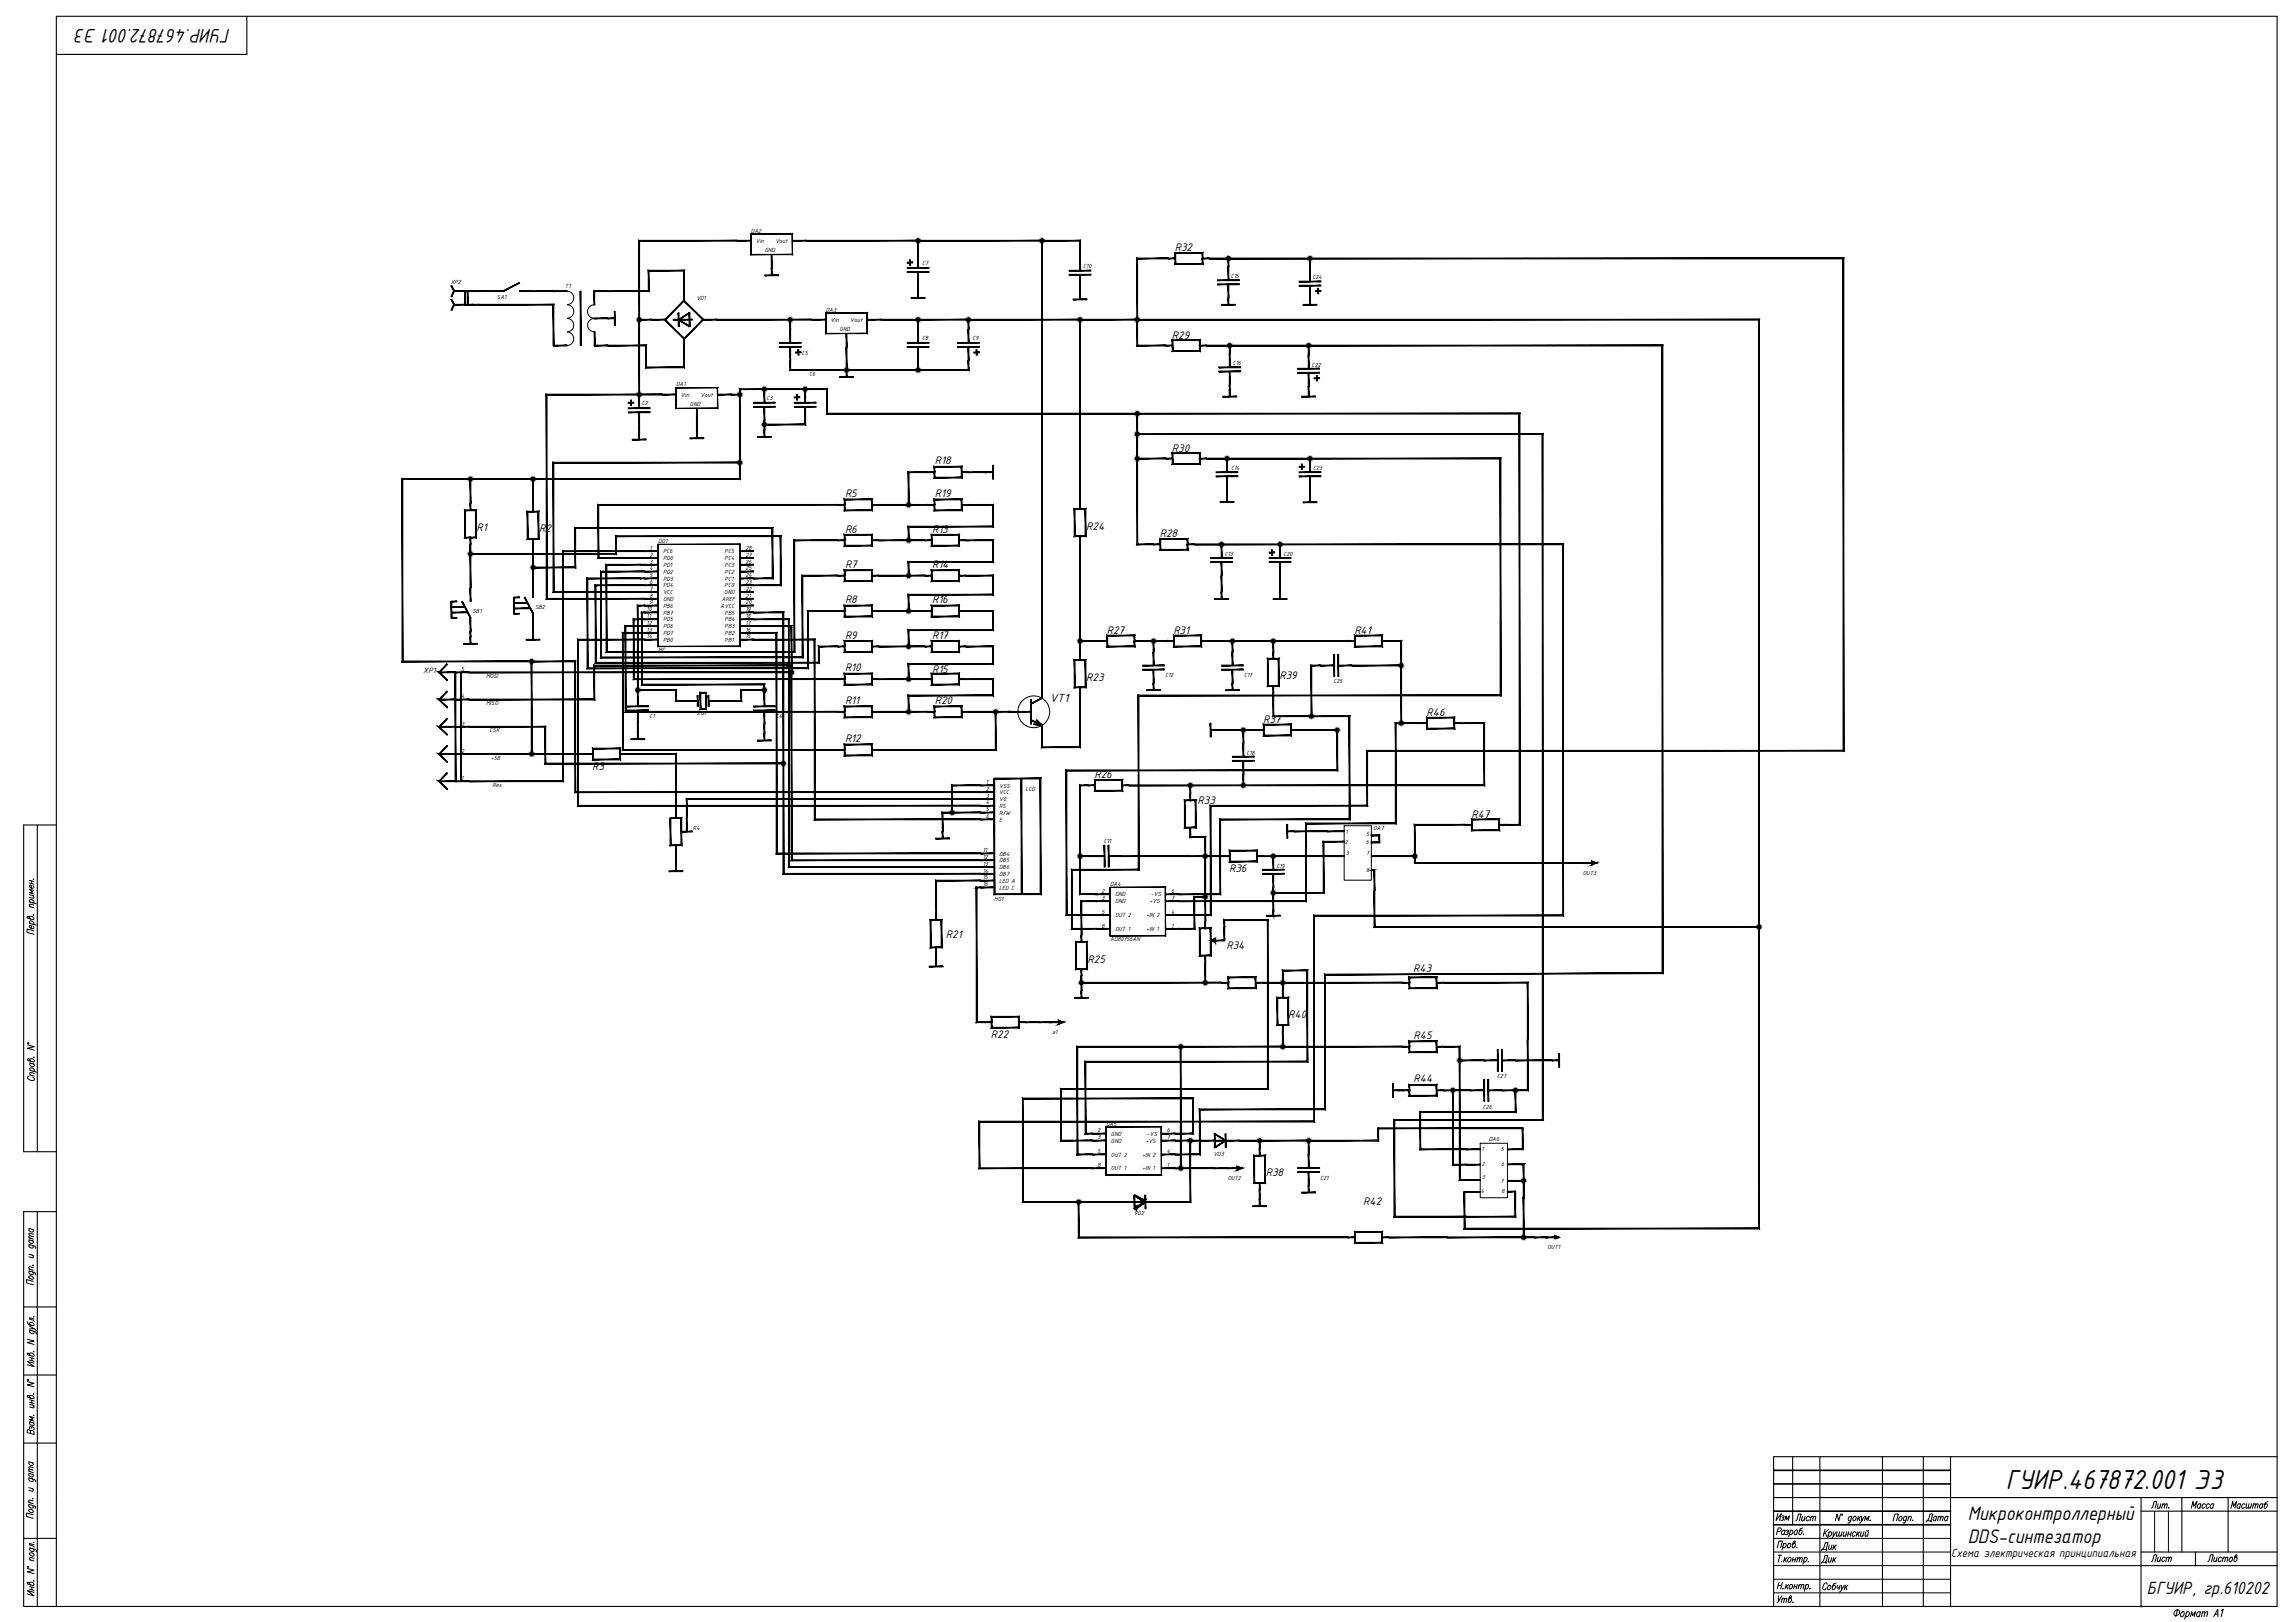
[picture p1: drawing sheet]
<svg xmlns="http://www.w3.org/2000/svg" width="841mm" height="594mm" viewBox="0 0 841 594" stroke-linecap="round" stroke-linejoin="round" font-family="sans-serif">
<defs><g id="words">
<text font-size="10.8" x="735.1" y="545.4">ГУИР.467872.001 Э3</text>
<g font-size="7.7">
<text x="84.5" y="10.8" transform="rotate(-180 84.5 10.8)">ГУИР.467872.001 Э3</text>
<text x="721.1" y="556.7">Микроконтроллерный</text>
<text x="721.1" y="565">DDS-синтезатор</text>
</g>
<text font-size="7" x="786.8" y="583.7">БГУИР, гр.610202</text>
<g font-size="6.6">
<text x="704.5" y="558.8">Дата</text>
<text x="666.4" y="569.4">Дик</text>
<text x="666" y="574">Дик</text>
</g>
<g font-size="5.7">
<text x="787" y="553.5">Лит.</text>
<text x="816.3" y="553.5">Масштаб</text>
<text x="649.5" y="558.1">Изм</text>
<text x="656.9" y="558.1">Лист</text>
<text x="787" y="573.3">Лист</text>
<text x="807.9" y="573.3">Листов</text>
</g>
<g font-size="4.6">
<text x="384.7" y="256.9">VT1</text>
<text x="715" y="570.1">Схема электрическая принципиальная</text>
</g>
<g font-size="4.3">
<text x="430.5" y="92.1">R32</text>
<text x="429.5" y="124">R29</text>
<text x="429.5" y="165.4">R30</text>
<text x="342.6" y="170.1">R18</text>
<text x="309.7" y="182.1">R5</text>
<text x="342.6" y="182.1">R19</text>
<text x="174.6" y="194.5">R1</text>
<text x="197.6" y="195">R2</text>
<text x="309.7" y="195">R6</text>
<text x="341.6" y="195">R13</text>
<text x="398" y="194">R24</text>
<text x="425" y="196.8">R28</text>
<text x="309.7" y="208">R7</text>
<text x="341.6" y="208">R14</text>
<text x="309.7" y="221">R8</text>
<text x="341.6" y="221">R16</text>
<text x="309.7" y="233.9">R9</text>
<text x="341.6" y="233.9">R17</text>
<text x="405.6" y="232.2">R27</text>
<text x="430" y="232.2">R31</text>
<text x="496.3" y="232.2">R41</text>
<text x="309.7" y="245.9">R10</text>
<text x="341.6" y="246.4">R15</text>
<text x="398" y="249.4">R23</text>
<text x="468.8" y="248.9">R39</text>
<text x="309.7" y="257.9">R11</text>
<text x="342.6" y="257.9">R20</text>
<text x="522.7" y="262.3">R46</text>
<text x="462.9" y="264.8">R37</text>
<text x="309.7" y="271.8">R12</text>
<text x="217" y="282">R3</text>
<text x="401.1" y="285">R26</text>
<text x="438.9" y="294.6">R33</text>
<text x="539.2" y="299.5">R47</text>
<text x="450.4" y="319.4">R36</text>
<text x="346.7" y="343.6">R21</text>
<text x="449.4" y="347.6">R34</text>
<text x="398.5" y="352.6">R25</text>
<text x="517.9" y="355.9">R43</text>
<text x="472.1" y="373">R40</text>
<text x="363.1" y="380.2">R22</text>
<text x="518" y="380.4">R45</text>
<text x="518" y="396.3">R44</text>
<text x="463.9" y="430.9">R38</text>
<text x="499.5" y="441.3">R42</text>
</g>
<text font-size="3.1" x="155.1" y="246.6">XP1</text>
<g font-size="2.4">
<text x="275.2" y="85.2">DA2</text>
<text x="277" y="89">Vin</text>
<text x="284.2" y="89">Vout</text>
<text x="280.3" y="92.3">GND</text>
<text x="338" y="97.1">C7</text>
<text x="396.9" y="98.2">C10</text>
<text x="451" y="101.8">C15</text>
<text x="165.2" y="103.9">XP2</text>
<text x="207" y="105.4">T1</text>
<text x="480.9" y="102.3">C24</text>
<text x="182.1" y="109.5">SA1</text>
<text x="255.2" y="109.8">VD1</text>
<text x="302.6" y="114.1">DA3</text>
<text x="304.4" y="117.9">Vin</text>
<text x="311.6" y="117.9">Vout</text>
<text x="307.7" y="121.2">GND</text>
<text x="337.9" y="124.7">C8</text>
<text x="356.3" y="124.7">C9</text>
<text x="293.8" y="129.9">C5</text>
<text x="296.6" y="137.8">C6</text>
<text x="451.8" y="133.7">C16</text>
<text x="480.7" y="134.2">C22</text>
<text x="247.8" y="141.5">DA1</text>
<text x="235.2" y="148.4">C2</text>
<text x="249.5" y="145.3">Vin</text>
<text x="252.8" y="148.6">GND</text>
<text x="256.7" y="145.3">Vout</text>
<text x="280.9" y="146.4">C3</text>
<text x="451.2" y="172.3">C14</text>
<text x="481.2" y="172.3">C23</text>
<text x="238.1" y="201.4">1</text>
<text x="238.1" y="203.9">2</text>
<text x="241.2" y="198.9">DD1</text>
<text x="243" y="202.7">PC6</text>
<text x="265.5" y="202.7">PC5</text>
<text x="273.2" y="201.4">28</text>
<text x="273.2" y="203.9">27</text>
<text x="448.8" y="203.6">C13</text>
<text x="470.4" y="203.7">C20</text>
<text x="238.1" y="206.4">3</text>
<text x="238.1" y="208.9">4</text>
<text x="243" y="205.2">PD0</text>
<text x="243" y="207.7">PD1</text>
<text x="265.5" y="207.7">PC3</text>
<text x="265.5" y="205.2">PC4</text>
<text x="273.2" y="206.4">26</text>
<text x="273.2" y="208.9">25</text>
<text x="238.1" y="211.4">5</text>
<text x="238.1" y="213.9">6</text>
<text x="243" y="210.1">PD2</text>
<text x="243" y="212.6">PD3</text>
<text x="243" y="215.1">PD4</text>
<text x="265.5" y="210.1">PC2</text>
<text x="265.5" y="212.6">PC1</text>
<text x="265.5" y="215.1">PC0</text>
<text x="273.2" y="211.4">24</text>
<text x="273.2" y="213.9">23</text>
<text x="238.1" y="216.4">7</text>
<text x="238.1" y="218.9">8</text>
<text x="238.1" y="221.4">9</text>
<text x="243" y="217.6">VCC</text>
<text x="243" y="220.1">GND</text>
<text x="264.6" y="220.1">AREF</text>
<text x="265.4" y="217.6">GND</text>
<text x="273.2" y="216.4">22</text>
<text x="273.2" y="218.9">21</text>
<text x="273.2" y="221.4">20</text>
<text x="173.2" y="224.7">SB1</text>
<text x="196.1" y="223.2">SB2</text>
<text x="236.9" y="223.8">10</text>
<text x="236.9" y="226.3">11</text>
<text x="243" y="222.6">PB6</text>
<text x="243" y="225.1">PB7</text>
<text x="243" y="227.6">PD5</text>
<text x="264.1" y="222.6">AVCC</text>
<text x="265.5" y="225.1">PB5</text>
<text x="265.5" y="227.6">PB4</text>
<text x="273.2" y="223.8">19</text>
<text x="273.2" y="226.3">18</text>
<text x="236.9" y="228.8">12</text>
<text x="236.9" y="231.3">13</text>
<text x="236.9" y="233.8">14</text>
<text x="243" y="230.1">PD6</text>
<text x="243" y="232.6">PD7</text>
<text x="265.5" y="230.1">PB3</text>
<text x="265.5" y="232.6">PB2</text>
<text x="273.2" y="228.8">17</text>
<text x="273.2" y="231.3">16</text>
<text x="273.2" y="233.8">15</text>
<text x="241.2" y="238.8">MC</text>
<text x="243" y="235.1">PB0</text>
<text x="265.5" y="235.1">PB1</text>
<text x="168.9" y="245.8">5</text>
<text x="178.1" y="248.3">MOSI</text>
<text x="427" y="248.1">C12</text>
<text x="455.9" y="248.1">C17</text>
<text x="488.7" y="250.1">C25</text>
<text x="168.9" y="255.8">4</text>
<text x="178.1" y="258.3">MISO</text>
<text x="238" y="263.1">C1</text>
<text x="255.4" y="262">ZQ1</text>
<text x="284.3" y="263.1">C4</text>
<text x="168.9" y="265.7">3</text>
<text x="179.4" y="268.3">CSK</text>
<text x="168.9" y="275.7">2</text>
<text x="179.9" y="278.2">+5В</text>
<text x="456.8" y="276.4">C18</text>
<text x="168.9" y="285.7">1</text>
<text x="361.2" y="287.2">1</text>
<text x="180.4" y="288.2">Res</text>
<text x="361.2" y="289.7">2</text>
<text x="361.2" y="292.2">3</text>
<text x="366.1" y="288.4">VSS</text>
<text x="366.1" y="290.9">VCC</text>
<text x="366.1" y="293.4">V0</text>
<text x="375.9" y="289.7">LCD</text>
<text x="361.2" y="294.7">4</text>
<text x="361.2" y="297.1">5</text>
<text x="361.2" y="299.6">6</text>
<text x="366.1" y="295.9">RS</text>
<text x="366.1" y="298.4">R/W</text>
<text x="253.9" y="304">R4</text>
<text x="366.1" y="300.9">E</text>
<text x="493.1" y="305.4">1</text>
<text x="503.3" y="304.2">DA7</text>
<text x="404.5" y="308.9">C11</text>
<text x="492.9" y="309.2">2</text>
<text x="500.5" y="309.1">6</text>
<text x="500.6" y="306.3">5</text>
<text x="360.1" y="312.1">11</text>
<text x="360.1" y="314.6">12</text>
<text x="360.1" y="317.1">13</text>
<text x="366.1" y="313.4">DB4</text>
<text x="366.1" y="315.9">DB5</text>
<text x="467.7" y="317.8">C19</text>
<text x="493.1" y="313.1">3</text>
<text x="500.7" y="313.1">7</text>
<text x="360.1" y="319.6">14</text>
<text x="360.1" y="322.1">15</text>
<text x="366.1" y="318.4">DB6</text>
<text x="366.1" y="320.9">DB7</text>
<text x="366.1" y="323.3">LED A</text>
<text x="500.6" y="319.4">8</text>
<text x="580" y="320.4">OUT3</text>
<text x="360.1" y="324.6">16</text>
<text x="364.4" y="329.9">HG1</text>
<text x="366.1" y="325.8">LED C</text>
<text x="403.7" y="327.1">2</text>
<text x="403.7" y="329.6">3</text>
<text x="406.8" y="324.5">DA4</text>
<text x="408.6" y="328.3">GND</text>
<text x="421.8" y="328.3">-VS</text>
<text x="429.1" y="327.1">6</text>
<text x="429.1" y="329.6">7</text>
<text x="403.7" y="334.7">5</text>
<text x="408.6" y="335.9">OUT 2</text>
<text x="408.6" y="330.9">GND</text>
<text x="420.1" y="335.9">+IN 2</text>
<text x="421.3" y="330.9">+VS</text>
<text x="429.1" y="334.7">4</text>
<text x="403.7" y="339.7">8</text>
<text x="408.6" y="341">OUT 1</text>
<text x="420.1" y="341">+IN 1</text>
<text x="429.1" y="339.7">1</text>
<text x="406.8" y="344.8">AD80756AN</text>
<text x="385.6" y="378.7">a1</text>
<text x="548.6" y="394.7">C27</text>
<text x="543.4" y="406.4">C26</text>
<text x="405.3" y="412.5">DA5</text>
<text x="402.2" y="414.7">2</text>
<text x="402.2" y="417.3">3</text>
<text x="407.1" y="416">GND</text>
<text x="407.1" y="418.5">GND</text>
<text x="419.8" y="418.5">+VS</text>
<text x="420.3" y="416">-VS</text>
<text x="427.6" y="414.7">6</text>
<text x="427.6" y="417.3">7</text>
<text x="545.5" y="418">DA6</text>
<text x="402.2" y="422.3">5</text>
<text x="407.1" y="423.6">OUT 2</text>
<text x="418.6" y="423.6">+IN 2</text>
<text x="427.6" y="422.3">4</text>
<text x="444.7" y="423.3">VD3</text>
<text x="542.9" y="421.5">1</text>
<text x="550" y="421.6">5</text>
<text x="402.2" y="427.4">8</text>
<text x="407.1" y="428.7">OUT 1</text>
<text x="418.6" y="428.7">+IN 1</text>
<text x="427.6" y="427.4">1</text>
<text x="543" y="426.9">2</text>
<text x="543" y="431.7">3</text>
<text x="550.1" y="427">6</text>
<text x="449.9" y="432.2">OUT2</text>
<text x="483.8" y="432.1">C21</text>
<text x="542.7" y="437.1">4</text>
<text x="549.9" y="433.1">7</text>
<text x="550.3" y="437.1">8</text>
<text x="415.5" y="445">VD2</text>
<text x="567.1" y="457.5">OUT1</text>
</g>
</g></defs>
<g fill="none" stroke="#000" stroke-width=".4">
<path d="M90.5 6v13.9h-69.9M13.7 302.2v119.6M20.6 302.2h-11.9v119.6h11.9M13.7 443.8v144.6M20.6 443.8h-11.9v144.6h825.8v-582.4h-813.9v582.4M8.7 478.7h11.9M8.7 503.6h11.9M8.7 528.5h11.9M656.9 533.5v25M666.9 533.5v54.9M689.8 533.5v54.9M704.8 533.5v54.9"/>
<path d="M714.8 533.5v54.9M834.5 533.5h-184.5v54.9M650 548.5h184.5M784.6 548.5v39.9M784.6 553.5h49.9M799.6 548.5v19.9M816.5 548.5v19.9M8.7 563.5h11.9M714.8 573.4h119.7M784.6 568.4h49.9M804.5 568.4v5"/>
</g>
<g fill="none" stroke="#000" stroke-width=".37">
<path d="M10.8 336.1a.78 .78 0 0 1 1-.4 .78 .78 0 0 1 .4 1.1l-2-.5-.3-.6 .6 .1 .6 .8M10.8 338.2l2.5 .6M10.8 332l1.6 .5M10.8 330.3l2.5 .7M10.8 327.7l1.6 .4M10.8 322.4l1.6 .5M10.8 323.4l1.6 .4M11.1 338.3l-.3-.5a.83 .83 0 0 1 1-.4 .83 .83 0 0 1 .5 1l-.2 .1M11.1 330.4l-.3-.4a.83 .83 0 0 1 1-.4 .83 .83 0 0 1 .5 1l-.2 .1M11.6 322.6v1M11.9 328l.5 .6-.1 .4-1.5-.3M12.1 339.1l.3 .5a.78 .78 0 0 1-1 .4 .78 .78 0 0 1-.4-1h.5v1.1"/>
<path d="M12.1 324.4l.3 .4a.78 .78 0 0 1-1 .4 .78 .78 0 0 1-.4-1h.5v1.1M12.2 335.1h.2zM12.2 322l.2 .1zM12.4 331.5l-1.5-.3-.1 .4 .4 .6M12.4 326.2l-1.6-.5 1.3 1-1.3 .3 1.6 .4M12.4 340.9l-2.5-.6v1.2l2.5 .7M10.1 382.7l2.5 .7-2.5 .5 2.5 .7M10.2 382l.3 .3zM10.7 394.2h-.3a.65 .65 0 0 0-.3 .7 .65 .65 0 0 0 .6 .5l.9 .4 .9-.2 .1-.5-.6-.6M10.9 388.3a.78 .78 0 0 1 1.1-.4 .78 .78 0 0 1 .3 1l-2-.4-.2-.6h.6l.6 .8M10.9 393.7l1.7 .4M10.9 392l2.5 .7"/>
<path d="M10.9 389.3l1.7 .5M11.3 392.1l-.4-.4a.82 .82 0 0 1 1.1-.5 .82 .82 0 0 1 .5 1l-.3 .2M11.3 389.4l-.3 .1a.83 .83 0 0 0 .5 1.1 .83 .83 0 0 0 1.1-.5l-.4-.4M12.3 387.2l.3 .1zM12.6 393.2l-1.6-.4-.1 .5 .5 .5M10.6 455.8l2.2 .7 .3 .3-.1 .4M10.6 459.4l1.6 .4M10.6 454.1l1.6 .5M10.6 453.4l1.6 .4M10.6 449.9l1.6 .5M10.9 455.9h-.1a.78 .78 0 0 0 .4 1.1 .78 .78 0 0 0 1-.4l-.3-.5M10.9 454.2l-.2 .1a.83 .83 0 0 0 .5 1 .83 .83 0 0 0 1-.4l-.3-.4"/>
<path d="M10.9 450l-.2 .1a.83 .83 0 0 0 .5 1.1 .83 .83 0 0 0 1-.5l-.3-.4M11.8 459.7l.4 .6-.1 .4-1.5-.4M12.2 453l-1.5-.4-.1 .4 .5 .5M12.2 452.1l-1.5-.4-.1 .4 .5 .5M10.6 465.5l2.2 .7 .3 .3-.1 .4M10.6 464.8l1.6 .4M10.7 467.4a.94 .94 0 0 1 1.1 0 .94 .94 0 0 1 .3 1 .94 .94 0 0 1-1 0 .94 .94 0 0 1-.4-1zM10.9 465.6l-.1 .1a.78 .78 0 0 0 .4 1.1 .78 .78 0 0 0 1-.5l-.3-.4M12 463.4l.2 .1zM12.2 469.3l-2.4-.6v1.2l2.4 .7M12.2 464.3l-1.5-.4-.1 .5 .5 .5M10 490.5l2.5 .7-2.5 .6 2.5 .6"/>
<path d="M10 484.1l.6 1 1.7 .4a.79 .79 0 0 0-.4-1.1 .79 .79 0 0 0-1.1 .5l.4 .4M10.8 496.1a.79 .79 0 0 1 1.1-.4 .79 .79 0 0 1 .4 1l-2.1-.4-.2-.6h.6l.6 .8M10.8 487.2l2.3 .7 .2 .3-.1 .4M10.8 485.7l1.7 .9-1.7 .1M10.8 497.1l1.7 .5M10.8 498.1l1.7 .5M11.2 487.3h-.1a.78 .78 0 0 0 .3 1.1 .78 .78 0 0 0 1.1-.4l-.4-.5M11.7 497.4v.9M12.3 495l.2 .1zM12.3 482.2l.2 .1zM12.5 499.3l-2.5-.7 2.5 1.9-2.5-.6M12.5 486.6l.8 .9"/>
<path d="M12.5 483.1l-1.7-.5v.6l1.6 .5 .1 .4M10 506l2.5 .7-2.5 .6 2.5 .6M10.1 505.3l.3 .3zM10.8 511.6a.78 .78 0 0 1 1.1-.4 .78 .78 0 0 1 .4 1l-2.1-.4-.2-.6 .6 .1 .6 .7M10.8 514.3l1.7 .5M10.8 512.7l1.7 .4M10.8 513.6l1.7 .5M11.7 512.9v.9M12 514.7l.5 .5-.1 .4-1.6-.3M12.3 518.4h.2zM12.3 510.5l.2 .1zM12.5 519.2l-1.7-.4 1.3 1-1.3 .2 1.7 .5"/>
<path d="M10.5 539.6l1.7 .5M10.5 538.9l1.7 .4M10.5 535.4l1.7 .5M10.8 520.8l1.7 .4M10.9 539.7l-.2 .1a.82 .82 0 0 0 .4 1 .82 .82 0 0 0 1.1-.4l-.4-.4M10.9 535.5l-.2 .1a.82 .82 0 0 0 .4 1.1 .82 .82 0 0 0 1.1-.5l-.4-.4M11.2 524.2l-.5-.5-.5-.1-.2 1.1 2.5 .7-.1-1.1-.7-.4-.5 .3v.8M11.2 520.9l-.3 .1a.83 .83 0 0 0 .5 1 .83 .83 0 0 0 1.1-.4l-.4-.5M11.5 522.8l.5-.2 .4 .3v.8M11.5 523.1l-.1-.5-.5-.1v.8M12.2 538.5l-1.5-.4-.2 .4 .5 .5M12.2 537.6l-1.5-.4-.2 .4 .5 .5"/>
<path d="M10.5 551l2.3 .7 .1 .7M10.5 541.3l2.3 .7 .1 .7M10.5 550.3l1.7 .4M10.5 544.9l1.7 .4M10.7 552.9a.94 .94 0 0 1 1 0 .94 .94 0 0 1 .4 1 .94 .94 0 0 1-1.1 0 .94 .94 0 0 1-.3-1zM10.9 551.1l-.1 .1a.78 .78 0 0 0 .3 1.1 .78 .78 0 0 0 1.1-.5l-.4-.4M10.9 541.4l-.1 .1a.78 .78 0 0 0 .3 1.1 .78 .78 0 0 0 1.1-.5l-.4-.4M11.7 545.2l.5 .6-.1 .4-1.6-.4M12 548.9l.2 .1zM12.2 554.8l-2.5-.6v1.2l2.5 .7M12.2 549.8l-1.5-.4-.2 .5 .5 .5M660.6 559.6l-1 .6-.4 1.7a.78 .78 0 0 0 1.1-.4 .78 .78 0 0 0-.4-1.1l-.5 .4"/>
<path d="M674.5 554.5l-.7 2.5-.6-2.5-.6 2.5M675 554.6h.2l-.2 .4zM678.5 555.7v-.1a.79 .79 0 0 0-1.1 .4 .79 .79 0 0 0 .4 1l.5-.3M678.6 555.4l-.7 2.2-.7 .1M679.2 555.7l.5-.3a.82 .82 0 0 1 .4 1 .82 .82 0 0 1-1 .5l-.1-.6zM681 555.4l-.4 1.6M681.2 556.1l.4 .9M681.9 555.4l-1.2 1.1M682.2 555.4l.1 1.6 .9-1.6M682.3 557l-.9 .8M683.2 557l.5-1.6 .3 1.3 .9-1.3-.4 1.6M685.4 556.8h.1"/>
<path d="M693.8 557l.6-2.5h1.3l-.7 2.5M696.1 555.7l.4-.3a.82 .82 0 0 1 .4 1 .82 .82 0 0 1-1 .5zM698.7 555.7v-.1a.79 .79 0 0 0-1.1 .4 .79 .79 0 0 0 .4 1l.5-.3M698.8 555.4l-.7 2.2-.7 .1M699.4 555.8l.6-.4 .4 .1-.3 1.5M699.5 555.4l-.4 1.6M700.9 556.8v.2zM803 552.4l.7-2.5 .2 1.8 1.2-1.8-.7 2.5M806.5 551.1l-.1-.2a.83 .83 0 0 0-1.1 .5 .83 .83 0 0 0 .5 1l.4-.3M806.6 550.8l-.5 1.6M808.2 551.1l-.2-.2a.83 .83 0 0 0-1 .5 .83 .83 0 0 0 .5 1l.4-.3M809.7 551.1l-.1-.2a.83 .83 0 0 0-1.1 .5 .83 .83 0 0 0 .5 1l.4-.3"/>
<path d="M811.2 551.1l-.1-.2a.83 .83 0 0 0-1 .5 .83 .83 0 0 0 .4 1l.4-.3M811.3 550.8l-.5 1.6M10 574.5l2.5 .6-2.5 .6 2.5 .7M10.1 573.7l.3 .4zM10.8 566.9l2.3 .7 .2 .4-.1 .4M10.8 571.3l1.7 .4M10.9 568.8a.94 .94 0 0 1 1.1 .1 .94 .94 0 0 1 .4 .9 .95 .95 0 0 1-1.1 0 .95 .95 0 0 1-.4-1zM11.2 567l-.1 .1a.78 .78 0 0 0 .3 1.1 .78 .78 0 0 0 1.1-.5l-.4-.4M12.3 579h.2zM12.3 564.9l.2 .1zM12.5 570.8l-1.6-.4-.1 .5 .5 .5M12.5 565.8l-1.7-.5v.6l1.6 .5 .1 .4"/>
<path d="M651.3 566.9l.6-2.5h1.3l-.7 2.5M651.3 560.9l1.1-.1 .3-1.1-1.1-.1-.6 2.5M651.7 569.6h1.2M651.9 579.5l-.6 2.5M652.3 569.6l-.7 2.5M652.9 571.9h.1M653.2 579.5l-.7 2.5M653.6 565.6l.4-.3a.82 .82 0 0 1 .5 1 .82 .82 0 0 1-1.1 .5l-.1-.2M653.7 565.3l-.7 2.4M654 570.4l-.4 1.7M654.1 560.8l-.1-.2a.83 .83 0 0 0-1 .4 .83 .83 0 0 0 .4 1.1l.4-.4M654.2 560.4l-.5 1.7"/>
<path d="M654.2 571.1l.4 1M654.6 560.6h.8l-.1 .4-.5 .1M654.9 570.4l-1.2 1.2M655.1 561.1v.8l-.3 .2-.6-.1M655.3 565.6l.4-.3a.82 .82 0 0 1 .5 1 .82 .82 0 0 1-1.1 .5zM655.6 570.6l.2-.2a.83 .83 0 0 1 .4 1.1 .83 .83 0 0 1-1 .5v-.9zM656 560.8l.5-.4a.83 .83 0 0 1 .4 1.1 .83 .83 0 0 1-1 .5l-.1-.3M656.1 560.4l-.6 2.5M656.9 571.3h1M657.1 570.4l-.4 1.7M657.4 565.3a.78 .78 0 0 1 .4 1 .78 .78 0 0 1-1 .4l.4-2 .6-.3v.6l-.8 .6M658.1 570.4l-.4 1.7"/>
<path d="M658.5 566.7h.1M658.7 560.8l-.1-.2a.83 .83 0 0 0-1 .4 .83 .83 0 0 0 .4 1.1l.5-.4M658.7 570.9l.6-.5 .3 .2-.3 1.5M658.8 560.4l-.4 1.7M658.8 570.4l-.4 1.7M659.6 570.9l.6-.5 .3 .2-.3 1.5M660.9 561.9h.1M661.2 570.8l.5-.4a.83 .83 0 0 1 .4 1.1 .83 .83 0 0 1-1 .5l-.1-.3M661.3 570.4l-.6 2.5M662.7 571.9h.1M668.8 560.2l-.7 2.5M668.9 561.3l.4 1.4"/>
<path d="M670 560.2l-1.7 1.7M670.2 561.4l.5-.4a.83 .83 0 0 1 .4 1.1 .83 .83 0 0 1-1 .5l-.1-.3M670.3 561l-.6 2.5M671.8 561v1.7l1-1.7M672.9 579.8l-.9 .3-.6 1.9a.78 .78 0 0 0 1.1-.3 .78 .78 0 0 0-.4-1.1l-.5 .4M673.3 561l-.4 1.6 .4 .1 .5-.5M674.2 561l-.4 1.6 .4 .1 .5-.5M675 561l-.4 1.7M675.8 561l-.4 1.6 .4 .1 .6-.5M676.7 561l-.4 1.7M677.2 561.9h1M677.4 561l-.4 1.7"/>
<path d="M678.4 561l-.4 1.7M680 561.4l-.1-.2a.83 .83 0 0 0-1 .5 .83 .83 0 0 0 .4 1l.5-.4M680.7 561l-.5 1.7M680.8 561.7l.4 1M681.6 561l-1.3 1.2M682.1 561l-.3 1.6 .4 .1 .5-.5M683.1 561l-.5 1.7M683.8 561l-.4 1.6 .5 .1 .5-.5M684.1 560.6l.2 .2 .5-.2M684.7 561l-.4 1.7M10.8 580a.78 .78 0 0 1 1.1-.4 .78 .78 0 0 1 .4 1.1l-2.1-.5-.2-.6 .6 .1 .6 .8M10.8 581.1l1.7 .4"/>
<path d="M10.8 582.1l1.7 .4M11.7 581.3v1M12.5 583.2l-2.5-.6 2.5 1.9-2.5-.7M651.6 580.7h1.3M651.7 584.5l.1 2M652.9 584.5l-1.3 2.3-.4 .2M653 585.8l.6-.5 .3 .2-.3 1.5M653.1 585.3l-.4 1.7M653.4 581.8h.1M653.9 585.8l.6-.5 .3 .2-.3 1.5M654.6 580.3l-.5 1.7M654.7 581l.4 1"/>
<path d="M655.5 580.3l-1.3 1.2M656 585.3a.78 .78 0 0 1 .4 1.1 .78 .78 0 0 1-1.1 .4l.5-2.1 .6-.2-.1 .6-.8 .6M656.1 580.4l.3-.1a.83 .83 0 0 1 .4 1.1 .83 .83 0 0 1-1 .5l-.1-.9zM657 586.8h.1M657.5 581.2h.9M657.7 580.3l-.5 1.7M658.7 580.3l-.5 1.7M659.3 580.8l.5-.5 .3 .1-.3 1.6M659.4 580.3l-.5 1.7M660.1 580.8l.6-.5 .3 .1-.3 1.6M661.8 580.7l.4-.4a.83 .83 0 0 1 .5 1.1 .83 .83 0 0 1-1.1 .5l-.1-.3M661.9 580.3l-.7 2.5"/>
<path d="M663.3 581.8h.1M669.6 580.4v-.3a.78 .78 0 0 0-1-.3 .78 .78 0 0 0-.5 .9v1.5l.5 .1 .6-.6M670 581l.4-.4a.83 .83 0 0 1 .4 1.1 .83 .83 0 0 1-1 .5zM673.3 580.6v1.1l.9-.5M674.3 580.6l-.4 1.7M674.8 580.6l.1 1.7 .9-1.7M674.9 582.3l-.9 .8M676.3 580.6l-.5 1.7M676.4 581.3l.4 1M677.2 580.6l-1.2 1.2M796.9 590.2a.92 .92 0 0 1 1.3-.5 .92 .92 0 0 1 .4 1.3 .97 .97 0 0 1-1.4 .7 .97 .97 0 0 1-.3-1.5zM798 589.4l-.7 2.7"/>
<path d="M799.4 590.7l.5-.4a.91 .91 0 0 1 .4 1.2 .91 .91 0 0 1-1.1 .5l-.1-.6zM801.2 590.7l.5-.4a.91 .91 0 0 1 .5 1.2 .91 .91 0 0 1-1.1 .5l-.2-.3M801.3 590.3l-.7 2.7M802.7 592.1l.5-1.8 .3 1.4 1.1-1.4-.5 1.8M806.3 590.7l-.1-.3a.91 .91 0 0 0-1.1 .6 .91 .91 0 0 0 .4 1.1l.5-.4M806.4 590.3l-.5 1.8M807.1 590.8l.6-.5 .3 .1-.3 1.7M807.2 590.3l-.5 1.8M808 590.8l.7-.5 .3 .1-.3 1.7M811.2 592.1l1.5-2.7 .1 2.7M811.7 591.2h1M814.1 589.9l.6-.5-.7 2.7"/>
</g>
<path d="M789.6 553.7v14.7M794.6 553.7v14.7M650 573.4h64.8M650 568.4h64.8M650 578.4h64.8M650 563.5h64.8M650 583.4h64.8" fill="none" stroke="#000" stroke-width=".37"/>
<!-- layer: 0 -->
<circle cx="784.6" cy="588.4" r=".3" fill="#000"/>
<path d="M650 538.5h64.8M650 558.5h64.8M650 553.5h64.8M650 543.5h64.8" fill="none" stroke="#000" stroke-width=".6"/>
<!-- layer: Sheet -->
<g fill="#000" stroke="#000" stroke-width=".37">
<path d="M202.7 106.5l.1 .1zM202.8 106.6l.2 .2zM361.4 172.9l.1-.1zM276.3 234.1l-.2 .2zM427.7 234.8l.2-.2zM494 234.8l.2-.2zM395.6 254.4l.2-.2zM370 260.6l-.1 .1zM583.2 315.4l1.9 .7-1.8 .5zM401.7 327.5l.2-.2zM387.9 373.7l1.8 .7-1.7 .6zM436.3 417.6l-.1 .2z"/>
<path d="M453.4 427.2l1.8 .7-1.7 .5zM569.7 452.5l1.9 .7-1.8 .6z"/>
<path d="M234.4 88.3h35.7v-.3zM234.1 88h36l-35.7 .3zM234.1 88l.3 29v-28.7zM234.1 88l.3 29-.3 .2zM234.4 117l-.3 .2 4.6-.2zM234.1 117.2l4.6-.2v.2z"/>
<path d="M275.2 85.6h15.2zM275.2 85.7l15.2-.1zM290.4 85.6v7.7zM290.3 85.7l.1 7.6zM275.2 93.3h15.2zM275.2 93.2h15.1zM275.2 85.6v7.7zM275.2 85.6v7.6z"/>
<path d="M270.1 88.3h5.1v-.3zM270.1 88h5.1l-5.1 .3z"/>
<path d="M282.6 93.2l.4 5.1v-5.1zM282.6 93.2l.4 5.1h-.4z"/>
<path d="M282.6 98.3l.4 2.5v-2.5zM282.6 98.3l.4 2.5h-.4z"/>
<path d="M290.4 88v.3l5.1-.3zM290.4 88.3l5.1-.3v.3z"/>
<path d="M332.5 98v.3l7.9-.3zM332.5 98.3l7.9-.3v.3z"/>
<path d="M332.5 99.5v.3l7.9-.3zM332.5 99.8l7.9-.3v.3z"/>
<path d="M332.5 96v.3l2-.3zM332.5 96.3l2-.3v.3z"/>
<path d="M333.3 95.2v2h.3zM333.3 95.2h.3v2z"/>
<path d="M335.9 88.2h.6zM336 88.3l.5-.1zM336 88.4l.5-.2z"/>
<path d="M336.1 87.8l.4 .4zM336 87.9l.5 .3zM336 88l.5 .2z"/>
<path d="M336.1 88.5l.4-.3zM336.5 88.2l-.3 .4zM336.5 88.2v.5z"/>
<path d="M336.3 88.3v4.9h.3zM336.3 88.3l.3-.3v5.2zM295.5 88.3h40.8l.3-.3zM295.5 88h41.1l-41.1 .3z"/>
<path d="M336.3 93.2v5h.3zM336.3 93.2h.3v5z"/>
<path d="M336.3 87.7l.2 .5zM336.2 87.7l.3 .5zM336.1 87.8l.4 .4z"/>
<path d="M336.5 88.2v.5zM336.5 88.2l.2 .4zM336.5 88.2l.2 .4z"/>
<path d="M336.3 99.6l.3 5v-5zM336.3 99.6l.3 5h-.3z"/>
<path d="M336.7 87.7l-.2 .5zM336.6 87.7l-.1 .5zM336.5 87.7v.5z"/>
<path d="M336.5 88.2l.4 .2zM336.5 88.2l.4 .2zM336.5 88.2h.5z"/>
<path d="M336.5 88.2h.5zM336.5 88.2l.4-.3zM336.5 88.2l.4-.3z"/>
<path d="M381.3 88.2h.5zM381.3 88.3l.5-.1zM381.4 88.4l.4-.2z"/>
<path d="M381.5 87.8l.3 .4zM381.4 87.9l.4 .3zM381.3 88l.5 .2z"/>
<path d="M381.5 88.5l.3-.3zM381.8 88.2l-.2 .4zM381.8 88.2v.5z"/>
<path d="M381.7 87.7l.1 .5zM381.6 87.7l.2 .5zM381.5 87.8l.3 .4z"/>
<path d="M381.8 88.2v.5zM381.8 88.2l.3 .4zM381.8 88.2l.3 .4z"/>
<path d="M382.1 87.7l-.3 .5zM382 87.7l-.2 .5zM381.8 87.7v.5z"/>
<path d="M381.8 88.2l.4 .3zM381.8 88.2l.5 .1zM381.8 88.2h.5z"/>
<path d="M381.8 88.2h.5zM381.8 88.2l.5-.2zM381.8 88.2l.4-.4z"/>
<path d="M391.8 99v.3l8-.3zM391.8 99.3l8-.3v.3z"/>
<path d="M395.6 88.3v5.9h.3zM395.6 88.3l.3-.3v6.2zM381.8 88.3h13.8l.3-.3zM381.8 88h14.1l-14.1 .3z"/>
<path d="M395.6 94.2v5h.3zM395.6 94.2h.3v5z"/>
<path d="M428.2 94.8h2.5v-.3zM428.2 94.5h2.5l-2.5 .3z"/>
<path d="M440.7 94.5v.3l2.5-.3zM440.7 94.8l2.5-.3v.3z"/>
<path d="M440.8 92.5l-.3 .3 .3 1.9zM440.5 92.8l.3 1.9h-.3zM440.5 94.7l.3 2.1v-2.1zM440.5 94.7l.3 2.1-.3-.3zM430.5 96.8h10.3l-.3-.3zM430.5 96.8l.4-.3h9.6zM430.5 92.5v4.3l.4-.3zM430.5 92.5l.4 .3v3.7zM430.5 92.5l.4 .3 9.9-.3zM430.9 92.8l9.9-.3-.3 .3z"/>
<path d="M443.2 94.5v.3l232.5-.3zM443.2 94.8l232.5-.3-.3 .3zM675.7 94.5l-.3 .3 .3 180.3zM675.4 94.8l.3 180.3-.3-.3zM501.2 275.1h174.5l-.3-.3zM500.9 274.8h174.5l-174.2 .3zM500.9 274.8l.3 20.5v-20.2zM500.9 274.8l.3 20.5-.3-.3zM443.8 295.3h57.4l-.3-.3zM443.5 295h57.4l-57.1 .3zM443.5 295l.3 40.3v-40zM443.5 295l.3 40.3-.3-.3zM432.2 335.3h11.6l-.3-.3zM432.2 335h11.3l-11.3 .3z"/>
<path d="M449.6 94.7h.5zM449.7 94.8l.4-.1zM449.7 94.9l.4-.2z"/>
<path d="M449.8 94.3l.3 .4zM449.7 94.4l.4 .3zM449.7 94.5l.4 .2z"/>
<path d="M449.8 95l.3-.3zM450.1 94.7l-.1 .5zM450.1 94.7v.5z"/>
<path d="M450 94.2l.1 .5zM449.9 94.2l.2 .5zM449.8 94.3l.3 .4z"/>
<path d="M450.1 94.7v.5zM450.1 94.7l.2 .5zM450.1 94.7l.4 .3z"/>
<path d="M450 94.7l.3 2.9v-2.9zM450 94.7l.3 2.9h-.3z"/>
<path d="M450.4 94.2l-.3 .5zM450.3 94.2l-.2 .5zM450.1 94.2v.5z"/>
<path d="M450.1 94.7l.5 .2zM450.1 94.7l.5 .2zM450.1 94.7h.6z"/>
<path d="M450.1 94.7h.6zM450.1 94.7l.5-.3zM450.1 94.7l.5-.3z"/>
<path d="M479.6 94.7h.5zM479.6 94.8l.5-.1zM479.6 94.9l.5-.2z"/>
<path d="M479.7 94.3l.4 .4zM479.6 94.4l.5 .3zM479.6 94.5l.5 .2z"/>
<path d="M479.7 95l.4-.3zM480.1 94.7l-.2 .5zM480.1 94.7v.5z"/>
<path d="M479.9 94.7v2.9h.3zM479.9 94.7h.3v2.9z"/>
<path d="M479.9 94.2l.2 .5zM479.8 94.2l.3 .5zM479.7 94.3l.4 .4z"/>
<path d="M480.1 94.7v.5zM480.1 94.7l.1 .5zM480.1 94.7l.3 .3z"/>
<path d="M480.3 94.2l-.2 .5zM480.2 94.2l-.1 .5zM480.1 94.2v.5z"/>
<path d="M480.1 94.7l.4 .2zM480.1 94.7l.4 .2zM480.1 94.7h.5z"/>
<path d="M480.1 94.7h.5zM480.1 94.7l.4-.3zM480.1 94.7l.4-.3z"/>
<path d="M166.3 106.6l-.7 2.1 .9-2zM166.3 106.6l-.7 2.1-.3-.1z"/>
<path d="M166.3 111.5l-.7 2.2 .9-2zM166.3 111.5l-.7 2.2-.3-.2z"/>
<path d="M166.3 106.8h4.1v-.3zM166.5 106.5h3.9l-4.1 .3zM165.3 104.7l1 2.1 .2-.3zM165.3 104.7l.3-.1 .9 1.9z"/>
<path d="M166.3 111.8h4.1v-.3zM166.5 111.5h3.9l-4.1 .3zM165.3 109.7l1 2.1 .2-.3zM165.3 109.7l.3-.1 .9 1.9z"/>
<path d="M171.2 106.6l.3 5v-5zM171.2 106.6l.3 5h-.3z"/>
<path d="M172.9 106.5v.3l2.5-.3zM172.9 106.8l2.5-.3v.3z"/>
<path d="M172.9 111.5v.3l2.5-.3zM172.9 111.8l2.5-.3v.3z"/>
<path d="M170.5 106.8h2.9v-.3zM170.3 106.5h3.1l-2.9 .3zM170.3 106.5l.2 5v-4.7zM170.3 106.5l.2 5-.2 .3zM170.5 111.5l-.2 .3 3.1-.3zM170.3 111.8l3.1-.3v.3z"/>
<path d="M175.4 111.5v.3l27.6-.3zM175.4 111.8l27.6-.3-.3 .3zM203 111.5l-.3 .3 .3 14.8zM202.7 111.8l.3 14.8h-.3z"/>
<path d="M175.4 106.8h4v-.3zM175.4 106.5h4l-4 .3z"/>
<path d="M184.3 106.5l.1 .3 5.9-3.3zM184.4 106.8l5.9-3.3 .1 .3z"/>
<path d="M182.4 106.8h2v-.3zM182.4 106.5h2l-2 .3zM179.4 106.8h3v-.3zM179.4 106.5h3l-3 .3z"/>
<path d="M190.3 106.5v.3l2-.3zM190.3 106.8l2-.3v.3z"/>
<path d="M192.3 106.5v.3l3-.3zM192.3 106.8l3-.3v.3z"/>
<path d="M195.3 106.5v.3l7.4-.3zM195.3 106.8l7.4-.3 .3 .3z"/>
<path d="M202.8 106.8h5v-.3zM202.8 106.5h5l-5 .3z"/>
<path d="M217.8 116.5v.3l5-.3zM217.8 116.8l5-.3v.3z"/>
<path d="M217.8 106.5v.3l5-.3zM217.8 106.8l5-.3v.3z"/>
<path d="M217.6 106.5l.3 5.2v-5.2zM217.6 106.5l.3 5.2h-.3z"/>
<path d="M222.8 106.5v.3l14.8-.3zM222.8 106.8l14.8-.3 .3 .3zM237.6 99v7.5l.3 .3zM237.6 99l.3 .3v7.5zM237.6 99l.3 .3 12.9-.3zM237.9 99.3l12.9-.3-.3 .3zM250.8 99l-.3 .3 .3 5.8zM250.5 99.3l.3 5.8h-.3z"/>
<path d="M222.8 116.5v.3l2.5-.3zM222.8 116.8l2.5-.3v.3z"/>
<path d="M225.1 114.1l.3 5v-5zM225.1 114.1l.3 5h-.3z"/>
<path d="M233.7 117.1h.5zM233.7 117.2l.5-.1zM233.8 117.4l.4-.3z"/>
<path d="M233.9 116.7l.3 .4zM233.8 116.8l.4 .3zM233.7 117l.5 .1z"/>
<path d="M233.9 117.5l.3-.4zM234.2 117.1l-.1 .5zM234.2 117.1v.5z"/>
<path d="M234.1 116.6l.1 .5zM234 116.7l.2 .4zM233.9 116.7l.3 .4z"/>
<path d="M234.2 117.1v.5zM234.2 117.1l.2 .5zM234.2 117.1l.4 .4z"/>
<path d="M234.1 117.1l.3 27.4v-27.4zM234.1 117.1l.3 27.4h-.3z"/>
<path d="M234.5 116.7l-.3 .4zM234.4 116.6l-.2 .5zM234.2 116.6v.5z"/>
<path d="M234.2 117.1l.5 .3zM234.2 117.1l.5 .3zM234.2 117.1h.5z"/>
<path d="M234.2 117.1h.5zM234.2 117.1l.5-.3zM234.2 117.1l.5-.3z"/>
<path d="M238.7 117.2h5v-.2zM238.7 117h5l-5 .2z"/>
<path d="M243.8 117l-.2 .2 7.1 6.7zM243.6 117.2l7.1 6.7v.4zM250.7 123.9v.4l6.8-7.2zM257.5 117.1h.4l-7.2 7.2zM250.7 110.3l6.8 6.8h.4zM250.7 109.9l7.2 7.2-7.2-6.8zM250.7 109.9l-6.9 7.3 6.9-6.9zM250.7 109.9l-6.9 7.3-.2-.2z"/>
<path d="M248.5 114.6v5h.3zM248.5 114.6h.3v5z"/>
<path d="M250.5 105.1v5h.3zM250.5 105.1h.3v5z"/>
<path d="M252.5 114.6v5h.3zM252.5 114.6h.3v5z"/>
<path d="M248.4 117.1l4.2 2.6 .2-.2zM248.4 117.1h.6l3.8 2.4zM248.4 117.1h.6l3.6-2.6zM249 117.1l3.6-2.6 .2 .2z"/>
<path d="M246.7 117.2h7v-.2zM246.7 117h7l-7 .2z"/>
<path d="M257.7 117v.2l5-.2zM257.7 117.2l5-.2v.2z"/>
<path d="M280.3 100.7v.3l5-.3zM280.3 101l5-.3v.3z"/>
<path d="M289.1 117.1h.5zM289.1 117.2l.5-.1zM289.1 117.4l.5-.3z"/>
<path d="M289.2 116.7l.4 .4zM289.1 116.8l.5 .3zM289.1 117l.5 .1z"/>
<path d="M289.2 117.5l.4-.4zM289.6 117.1l-.1 .5zM289.6 117.1v.5z"/>
<path d="M289.5 116.6l.1 .5zM289.3 116.7l.3 .4zM289.2 116.7l.4 .4z"/>
<path d="M289.6 117.1v.5zM289.6 117.1l.1 .5zM289.6 117.1l.3 .4z"/>
<path d="M289.4 117.1l.3 3.5v-3.5zM289.4 117.1l.3 3.5h-.3z"/>
<path d="M289.8 116.7l-.2 .4zM289.7 116.6l-.1 .5zM289.6 116.6v.5z"/>
<path d="M289.6 117.1l.4 .3zM289.6 117.1l.4 .3zM289.6 117.1h.5z"/>
<path d="M289.6 117.1h.5zM289.6 117.1l.4-.3zM289.6 117.1l.4-.3z"/>
<path d="M262.7 117.2h34.9v-.2zM262.7 117h34.9l-34.9 .2z"/>
<path d="M302.6 114.5h15.3zM302.6 114.6l15.3-.1zM317.8 114.6l.1 7.6zM317.8 114.6l.1 7.6zM302.6 122.2h15.3zM302.6 122.2l15.2-.1zM302.6 114.6v7.6zM302.6 114.6l.1 7.5z"/>
<path d="M297.6 117.2h5v-.2zM297.6 117h5l-5 .2z"/>
<path d="M317.8 117v.2l5.1-.2zM317.8 117.2l5.1-.2v.2z"/>
<path d="M333.9 109v.3l5.1-.3zM333.9 109.3l5.1-.3v.3z"/>
<path d="M335.9 117.1h.6zM336 117.2l.5-.1zM336 117.4l.5-.3z"/>
<path d="M336.1 116.7l.4 .4zM336 116.8l.5 .3zM336 117l.5 .1z"/>
<path d="M336.1 117.5l.4-.4zM336.5 117.1l-.2 .5zM336.5 117.1v.5z"/>
<path d="M336.3 116.6l.2 .5zM336.2 116.7l.3 .4zM336.1 116.7l.4 .4z"/>
<path d="M336.5 117.1v.5zM336.5 117.1l.1 .5zM336.5 117.1l.3 .4z"/>
<path d="M336.3 104.6l.3 2v-2zM336.3 104.6l.3 2h-.3z"/>
<path d="M336.3 106.6l.3 2.6v-2.6zM336.3 106.6l.3 2.6h-.3z"/>
<path d="M336.7 116.7l-.2 .4zM336.6 116.6l-.1 .5zM336.5 116.6v.5z"/>
<path d="M336.5 117.1l.4 .3zM336.5 117.1l.4 .3zM336.5 117.1h.5z"/>
<path d="M336.5 117.1h.5zM336.5 117.1l.4-.3zM336.5 117.1l.4-.3z"/>
<path d="M354.4 117.1h.5zM354.4 117.2l.5-.1zM354.5 117.4l.4-.3z"/>
<path d="M354.5 116.7l.4 .4zM354.5 116.8l.4 .3zM354.4 117l.5 .1z"/>
<path d="M354.5 117.5l.4-.4zM354.9 117.1l-.1 .5zM354.9 117.1v.5z"/>
<path d="M354.8 116.6l.1 .5zM354.7 116.7l.2 .4zM354.5 116.7l.4 .4z"/>
<path d="M354.9 117.1v.5zM354.9 117.1l.1 .5zM354.9 117.1l.3 .4z"/>
<path d="M322.9 117.2h32v-.2zM322.9 117h32l-32 .2z"/>
<path d="M355.2 116.7l-.3 .4zM355 116.6l-.1 .5zM354.9 116.6v.5z"/>
<path d="M354.9 117.1l.4 .3zM354.9 117.1l.5 .1zM354.9 117.1l.5 .1z"/>
<path d="M354.9 117.1l.5-.1zM354.9 117.1l.5-.1zM355.3 116.7l-.4 .4z"/>
<path d="M391.8 100.5v.3l8-.3zM391.8 100.8l8-.3v.3z"/>
<path d="M393.3 109.5v.3l5-.3zM393.3 109.8l5-.3v.3z"/>
<path d="M395.3 117.1h.5zM395.3 117.2l.5-.1zM395.4 117.4l.4-.3z"/>
<path d="M395.4 116.7l.4 .4zM395.4 116.8l.4 .3zM395.3 117l.5 .1z"/>
<path d="M395.4 117.5l.4-.4zM395.8 117.1l-.1 .5zM395.8 117.1v.5z"/>
<path d="M395.7 116.6l.1 .5zM395.5 116.7l.3 .4zM395.4 116.7l.4 .4z"/>
<path d="M395.8 117.1v.5zM395.8 117.1l.1 .5zM395.8 117.1l.4 .4z"/>
<path d="M395.8 117v.2l20.9-.2zM395.8 117.2l20.9-.2v.2z"/>
<path d="M395.6 105.6l.3 1.5v-1.5zM395.6 105.6l.3 1.5h-.3zM395.6 107.1l.3 2.6v-2.6zM395.6 107.1l.3 2.6h-.3z"/>
<path d="M395.6 100.6l.3 5v-5zM395.6 100.6l.3 5h-.3z"/>
<path d="M396 116.7l-.2 .4zM395.9 116.6l-.1 .5zM395.8 116.6v.5z"/>
<path d="M395.8 117.1l.4 .3zM395.8 117.1l.5 .1zM395.8 117.1l.5 .1z"/>
<path d="M395.8 117.1l.5-.1zM395.8 117.1l.5-.1zM395.8 117.1l.4-.3z"/>
<path d="M416.2 117.1h.5zM416.2 117.2l.5-.1zM416.3 117.4l.4-.3z"/>
<path d="M416.4 116.7l.3 .4zM416.3 116.8l.4 .3zM416.2 117l.5 .1z"/>
<path d="M416.4 117.5l.3-.4zM416.7 117.1l-.1 .5zM416.7 117.1v.5z"/>
<path d="M416.6 94.5v22.6h.3zM416.6 94.5l.3 .3v22.3zM416.6 94.5l.3 .3 11.3-.3zM416.9 94.8l11.3-.3v.3z"/>
<path d="M416.6 116.6l.1 .5zM416.5 116.7l.2 .4zM416.4 116.7l.3 .4z"/>
<path d="M416.7 117.1v.5zM416.7 117.1l.2 .5zM416.7 117.1l.4 .4z"/>
<path d="M416.7 117v.2l228.1-.2zM416.7 117.2l228.1-.2-.3 .2zM644.8 117l-.3 .2 .3 332.9zM644.5 117.2l.3 332.9-.3-.3zM536.5 450.1h108.3l-.3-.3zM536.5 450.1l.3-.2 107.7-.1zM536.5 436.5v13.6l.3-.2zM536.5 436.5h.3v13.4z"/>
<path d="M416.6 117.1l.3 9.3v-9.3zM416.6 117.1l.3 9.3-.3 .3zM416.9 126.4l-.3 .3 10.6-.3zM416.6 126.7l10.6-.3v.3z"/>
<path d="M417 116.7l-.3 .4zM416.9 116.6l-.2 .5zM416.7 116.6v.5z"/>
<path d="M416.7 117.1l.5 .3zM416.7 117.1l.5 .3zM416.7 117.1h.5z"/>
<path d="M416.7 117.1h.5zM416.7 117.1l.5-.3zM416.7 117.1l.5-.3z"/>
<path d="M446.2 102.5v.3l7.9-.3zM446.2 102.8l7.9-.3v.3z"/>
<path d="M446.2 104v.3l7.9-.3zM446.2 104.3l7.9-.3v.3z"/>
<path d="M447.6 111.5v.3l5.1-.3zM447.6 111.8l5.1-.3v.3z"/>
<path d="M450 97.6v5h.3zM450 97.6h.3v5z"/>
<path d="M450 109.1l.3 2.6v-2.6zM450 109.1l.3 2.6h-.3z"/>
<path d="M450 104.1l.3 5v-5zM450 104.1l.3 5h-.3z"/>
<path d="M477.5 111.5v.3l5.1-.3zM477.5 111.8l5.1-.3v.3z"/>
<path d="M479.9 97.6v5.5h.3zM479.9 97.6h.3v5.5z"/>
<path d="M479.9 109.1l.3 2.6v-2.6zM479.9 109.1l.3 2.6h-.3z"/>
<path d="M479.9 104.6l.3 5v-5zM479.9 104.6l.3 5h-.3z"/>
<path d="M482.9 105.6l.3 2v-2zM482.9 105.6l.3 2h-.3z"/>
<path d="M476.1 104.8h8v-.3zM476.1 104.5h8l-8 .3z"/>
<path d="M476.1 103.3h8v-.3zM476.1 103h8l-8 .3z"/>
<path d="M482.1 106.8h2v-.3zM482.1 106.5h2l-2 .3z"/>
<path d="M202.8 126.7h5v-.3zM202.8 126.4h5l-5 .3z"/>
<path d="M212.6 106.6v20h.3zM212.6 106.6h.3v20z"/>
<path d="M217.8 126.4v.3l5-.3zM217.8 126.7l5-.3v.3z"/>
<path d="M217.8 121.5l.3 5.2v-5.2zM217.8 121.5l.3 5.2h-.3z"/>
<path d="M222.8 126.4v.3l14.1-.3zM222.8 126.7l14.1-.3-.3 .3zM236.9 126.4l-.3 .3 .3 7.7zM236.6 126.7l.3 7.7-.3 .3zM236.9 134.4l-.3 .3 13.9-.3zM236.6 134.7l13.9-.3 .3 .3zM250.5 129.1v5.3l.3 .3zM250.5 129.1h.3v5.6z"/>
<path d="M250.5 124.1l.3 5v-5zM250.5 124.1l.3 5h-.3z"/>
<path d="M289.4 120.6v5h.3zM289.4 120.6h.3v5z"/>
<path d="M289.4 127.1l.3 5v-5zM289.4 127.1l.3 5h-.3z"/>
<path d="M292.4 128.1l.3 2v-2zM292.4 128.1l.3 2h-.3z"/>
<path d="M285.6 127.2h8v-.3zM285.6 126.9h8l-8 .3z"/>
<path d="M285.6 125.7h8v-.3zM285.6 125.4h8l-8 .3z"/>
<path d="M291.6 129.2h2v-.3zM291.6 128.9h2l-2 .3z"/>
<path d="M307.7 137.9v.3l5.1-.3zM307.7 138.2l5.1-.3v.3z"/>
<path d="M309.7 135.5h.5zM309.7 135.7l.5-.2zM309.8 135.8l.4-.3z"/>
<path d="M309.9 135.2l.3 .3zM309.8 135.3l.4 .2zM309.7 135.4l.5 .1z"/>
<path d="M309.9 135.9l.3-.4zM310.2 135.5l-.1 .5zM310.2 135.5l-.1 .5z"/>
<path d="M310.1 135.1l.1 .4zM310 135.1l.2 .4zM309.9 135.2l.3 .3z"/>
<path d="M310.2 135.5l.2 .5zM310.2 135.5l.2 .5zM310.2 135.5l.3 .5z"/>
<path d="M289.4 135.7h20.8v-.3zM289.4 135.7l.3-.3h20.5zM289.4 132.1v3.6l.3-.3zM289.4 132.1h.3v3.3z"/>
<path d="M310.2 135.4v.3l44.5-.3zM310.2 135.7l44.5-.3 .4 .3zM354.7 132.1v3.3l.4 .3zM354.7 132.1h.4v3.6z"/>
<path d="M310.1 122.2l.3 5v-5zM310.1 122.2l.3 5h-.3z"/>
<path d="M310.1 135.5l.3 2.6v-2.6zM310.1 135.5l.3 2.6h-.3z"/>
<path d="M310.1 127.2l.3 8.3v-8.3zM310.1 127.2l.3 8.3h-.3z"/>
<path d="M310.5 135.1l-.3 .4zM310.4 135.1l-.2 .4zM310.2 135v.5z"/>
<path d="M310.2 135.5l.4 .4zM310.2 135.5l.5 .2zM310.2 135.5h.5z"/>
<path d="M310.2 135.5h.5zM310.2 135.5l.5-.1zM310.2 135.5l.4-.3z"/>
<path d="M332.5 125.4v.3l7.9-.3zM332.5 125.7l7.9-.3v.3z"/>
<path d="M332.5 126.9v.3l7.9-.3zM332.5 127.2l7.9-.3v.3z"/>
<path d="M335.9 135.5h.6zM336 135.7l.5-.2zM336 135.8l.5-.3z"/>
<path d="M336.1 135.2l.4 .3zM336 135.3l.5 .2zM336 135.4l.5 .1z"/>
<path d="M336.1 135.9l.4-.4zM336.5 135.5l-.2 .5zM336.5 135.5l-.2 .5z"/>
<path d="M336.3 117.1v3.5h.3zM336.3 117.1h.3v3.5z"/>
<path d="M336.3 120.6v5h.3zM336.3 120.6h.3v5z"/>
<path d="M336.3 135.1l.2 .4zM336.2 135.1l.3 .4zM336.1 135.2l.4 .3z"/>
<path d="M336.5 135.5l.1 .5zM336.5 135.5l.1 .5zM336.5 135.5l.2 .5z"/>
<path d="M336.3 132.1l.3 3.4v-3.4zM336.3 132.1l.3 3.4h-.3z"/>
<path d="M336.3 127.1l.3 5v-5zM336.3 127.1l.3 5h-.3z"/>
<path d="M336.7 135.1l-.2 .4zM336.6 135.1l-.1 .4zM336.5 135v.5z"/>
<path d="M336.5 135.5l.4 .3zM336.5 135.5l.4 .3zM336.5 135.5h.5z"/>
<path d="M336.5 135.5h.5zM336.5 135.5l.4-.2zM336.5 135.5l.4-.2z"/>
<path d="M354.7 120.6v5h.4zM354.7 120.6h.4v5z"/>
<path d="M354.7 127.1l.4 5v-5zM354.7 127.1l.4 5h-.4z"/>
<path d="M357.7 128.1l.3 2v-2zM357.7 128.1l.3 2h-.3z"/>
<path d="M350.9 127.2h8v-.3zM350.9 126.9h8l-8 .3z"/>
<path d="M350.9 125.7h8v-.3zM350.9 125.4h8l-8 .3z"/>
<path d="M356.9 129.2h2v-.3zM356.9 128.9h2l-2 .3z"/>
<path d="M427.2 126.7h2.5v-.3zM427.2 126.4h2.5l-2.5 .3z"/>
<path d="M439.7 126.4v.3l2.5-.3zM439.7 126.7l2.5-.3v.3z"/>
<path d="M439.5 124.7l.3 1.9v-2.2zM439.5 124.7l.3 1.9h-.3zM439.5 126.6l.3 2.1v-2.1zM439.5 126.6l.3 2.1-.3-.3zM429.6 128.7h10.2l-.3-.3zM429.6 128.7l.2-.3h9.7zM429.6 124.4v4.3l.2-.3zM429.6 124.4l.2 .3v3.7zM429.6 124.4l.2 .3 10-.3zM429.8 124.7l10-.3-.3 .3z"/>
<path d="M442.2 126.4v.3l167.2-.3zM442.2 126.7l167.2-.3-.3 .3zM609.1 126.7l.3 229.9v-230.2zM609.1 126.7l.3 229.9-.3-.3zM485.7 357.1l123.7-.5-.3-.3zM485.4 356.8l123.7-.5-123.4 .8zM485.4 356.8l.3 49.7v-49.4zM485.4 356.8l.3 49.7-.3-.3zM439.8 406.5h45.9l-.3-.3zM439.5 406.2h45.9l-45.6 .3zM439.5 406.2l.3 16.8v-16.5zM439.5 406.2l.3 16.8-.3-.3zM430.7 423h9.1l-.3-.3zM430.7 422.7h8.8l-8.8 .3z"/>
<path d="M446.7 134.4v.3l7.9-.3zM446.7 134.7l7.9-.3v.3z"/>
<path d="M446.7 135.9v.3l7.9-.3zM446.7 136.2l7.9-.3v.3z"/>
<path d="M450.1 126.6h.5zM450.2 126.7l.4-.1zM450.2 126.8l.4-.2z"/>
<path d="M450.3 126.2l.3 .4zM450.2 126.3l.4 .3zM450.2 126.4l.4 .2z"/>
<path d="M450.3 126.9l.3-.3zM450.6 126.6l-.2 .4zM450.6 126.6v.5z"/>
<path d="M450.5 126.6v3h.3zM450.5 126.6h.3v3z"/>
<path d="M450.5 129.6v5h.3zM450.5 129.6h.3v5z"/>
<path d="M450.5 126.1l.1 .5zM450.4 126.1l.2 .5zM450.3 126.2l.3 .4z"/>
<path d="M450.6 126.6v.5zM450.6 126.6l.3 .4zM450.6 126.6l.3 .4z"/>
<path d="M450.5 136l.3 5v-5zM450.5 136l.3 5h-.3z"/>
<path d="M450.9 126.1l-.3 .5zM450.8 126.1l-.2 .5zM450.6 126.1v.5z"/>
<path d="M450.6 126.6l.5 .2zM450.6 126.6l.5 .2zM450.6 126.6h.6z"/>
<path d="M450.6 126.6h.6zM450.6 126.6l.5-.3zM451 126.2l-.4 .4z"/>
<path d="M479.1 126.6h.5zM479.1 126.7l.5-.1zM479.1 126.8l.5-.2z"/>
<path d="M479.2 126.2l.4 .4zM479.1 126.3l.5 .3zM479.1 126.4l.5 .2z"/>
<path d="M479.2 126.9l.4-.3zM479.6 126.6l-.3 .4zM479.6 126.6v.5z"/>
<path d="M479.4 130.1v5h.3zM479.4 130.1h.3v5z"/>
<path d="M479.4 126.1l.2 .5zM479.3 126.1l.3 .5zM479.2 126.2l.4 .4z"/>
<path d="M479.6 126.6v.5zM479.6 126.6l.2 .4zM479.6 126.6l.2 .4z"/>
<path d="M479.4 126.6l.3 3.5v-3.5zM479.4 126.6l.3 3.5h-.3z"/>
<path d="M479.4 136.6l.3 4.9v-4.9zM479.4 136.6l.3 4.9h-.3z"/>
<path d="M479.8 126.1l-.2 .5zM479.7 126.1l-.1 .5zM479.6 126.1v.5z"/>
<path d="M479.6 126.6l.3 .3zM479.6 126.6l.5 .1zM479.6 126.6h.5z"/>
<path d="M479.6 126.6h.5zM479.6 126.6l.5-.2zM479.9 126.2l-.3 .4z"/>
<path d="M482.4 137.5l.3 2v-2zM482.4 137.5l.3 2h-.3z"/>
<path d="M475.6 136.7h8v-.3zM475.6 136.4h8l-8 .3z"/>
<path d="M475.6 135.2h8v-.3zM475.6 134.9h8l-8 .3z"/>
<path d="M481.6 138.7h2v-.3zM481.6 138.4h2l-2 .3z"/>
<path d="M230.2 149.4v.3l8-.3zM230.2 149.7l8-.3v.3z"/>
<path d="M230.2 150.9v.3l8-.3zM230.2 151.2l8-.3v.3z"/>
<path d="M230.2 147.4v.3l2-.3zM230.2 147.7l2-.3v.3z"/>
<path d="M231.1 146.5v2h.3zM231.1 146.5h.3v2z"/>
<path d="M233.7 144.5h.5zM233.7 144.7l.5-.2zM233.8 144.8l.4-.3z"/>
<path d="M233.9 144.2l.3 .3zM233.8 144.3l.4 .2zM233.7 144.4l.5 .1z"/>
<path d="M233.9 144.9l.3-.4zM234.2 144.5l-.1 .5zM234.2 144.5l-.1 .5z"/>
<path d="M234.1 144.5v5h.3zM234.1 144.5h.3v5z"/>
<path d="M234.1 144l.1 .5zM234 144.1l.2 .4zM233.9 144.2l.3 .3z"/>
<path d="M234.2 144.5l.2 .5zM234.2 144.5l.2 .5zM234.2 144.5l.3 .5z"/>
<path d="M234.1 156l.3 2.5v-2.5zM234.1 156l.3 2.5h-.3z"/>
<path d="M234.1 158.5l.3 2.5v-2.5zM234.1 158.5l.3 2.5h-.3z"/>
<path d="M234.1 151l.3 5v-5zM234.1 151l.3 5h-.3z"/>
<path d="M234.5 144.1l-.3 .4zM234.4 144l-.2 .5zM234.2 144v.5z"/>
<path d="M234.2 144.5l.5 .3zM234.2 144.5l.5 .3zM234.2 144.5h.5z"/>
<path d="M234.2 144.5h.5zM234.2 144.5l.5-.2zM234.2 144.5l.5-.2z"/>
<path d="M247.8 141.9h15.2zM247.8 142l15.2-.1zM263 141.9v7.7zM262.9 142l.1 7.6zM247.7 149.6h15.3zM247.8 149.5h15.1zM247.7 142v7.6zM247.7 142l.1 7.5z"/>
<path d="M242.7 144.7h5.1v-.3zM242.7 144.4h5.1l-5.1 .3z"/>
<path d="M255.2 149.6l.3 5.1v-5.1zM255.2 149.6l.3 5.1h-.3z"/>
<path d="M255.2 154.7l.3 3.3v-3.3zM255.2 154.7l.3 3.3h-.3z"/>
<path d="M255.2 158l.3 2.5v-2.5zM255.2 158l.3 2.5h-.3z"/>
<path d="M263 144.4v.3l5-.3zM263 144.7l5-.3v.3z"/>
<path d="M268 144.4v.3l3.1-.3zM268 144.7l3.1-.3v.3z"/>
<path d="M270.6 144.5h.5zM270.6 144.7l.5-.2zM270.7 144.8l.4-.3z"/>
<path d="M270.8 144.2l.3 .3zM270.7 144.3l.4 .2zM270.6 144.4l.5 .1z"/>
<path d="M270.8 144.9l.3-.4zM271.1 144.5l-.1 .5zM271.1 144.5l-.1 .5z"/>
<path d="M271 142.4v2.1h.3zM271 142.4l.3 .3v1.8zM271 142.4l.3 .3 31.9-.3zM271.3 142.7l31.9-.3-.3 .3zM303.2 142.4l-.3 .3 .3 8.7zM302.9 142.7l.3 8.7-.3 .3zM303.2 151.4l-.3 .3 254.1-.3zM302.9 151.7l254.1-.3-.3 .3zM556.7 151.7l.3 150.5v-150.8zM556.7 151.7l.3 150.5-.3-.3zM551.9 302.2h5.1l-.3-.3zM551.9 301.9h4.8l-4.8 .3z"/>
<path d="M271 144l.1 .5zM270.9 144.1l.2 .4zM270.8 144.2l.3 .3z"/>
<path d="M271.1 144.5l.2 .5zM271.1 144.5l.2 .5zM271.1 144.5l.3 .5z"/>
<path d="M271.4 144.1l-.3 .4zM271.3 144l-.2 .5zM271.1 144v.5z"/>
<path d="M271.1 144.5l.4 .4zM271.1 144.5l.5 .2zM271.1 144.5h.5z"/>
<path d="M271.1 144.5h.5zM271.1 144.5l.5-.1zM271.1 144.5l.5-.2z"/>
<path d="M276.1 147.4v.3l8-.3zM276.1 147.7l8-.3v.3z"/>
<path d="M276.1 148.9v.3l8-.3zM276.1 149.2l8-.3v.3z"/>
<path d="M277.6 159.9v.3l5-.3zM277.6 160.2l5-.3v.3z"/>
<path d="M279.6 155.5h.5zM279.6 155.6l.5-.1zM279.7 155.8l.4-.3z"/>
<path d="M279.6 142.5h.5zM279.6 142.7l.5-.2zM279.7 142.8l.4-.3z"/>
<path d="M279.7 155.1l.4 .4zM279.7 155.2l.4 .3zM279.6 155.4l.5 .1z"/>
<path d="M279.7 155.9l.4-.4zM280.1 155.5l-.1 .5zM280.1 155.5v.5z"/>
<path d="M279.7 142.2l.4 .3zM279.7 142.3l.4 .2zM279.6 142.4l.5 .1z"/>
<path d="M279.7 142.9l.4-.4zM280.1 142.5l-.1 .5zM280.1 142.5v.5z"/>
<path d="M280 142.5v5h.3zM280 142.5h.3v5z"/>
<path d="M280 155l.1 .5zM279.9 155.1l.2 .4zM279.7 155.1l.4 .4z"/>
<path d="M280.1 155.5v.5zM280.1 155.5l.1 .5zM280.1 155.5l.4 .4z"/>
<path d="M280 142l.1 .5zM279.9 142.1l.2 .4zM279.7 142.2l.4 .3z"/>
<path d="M280.1 142.5v.5zM280.1 142.5l.1 .5zM280.1 142.5l.4 .4z"/>
<path d="M280.1 155.3v.3l14.8-.3zM280.1 155.6l14.8-.3 .3 .3zM294.9 154v1.3l.3 .3zM294.9 154h.3v1.6z"/>
<path d="M280 154l.3 3.5v-3.5zM280 154l.3 3.5h-.3z"/>
<path d="M280 157.5l.3 2.5v-2.5zM280 157.5l.3 2.5h-.3z"/>
<path d="M280 149l.3 5v-5zM280 149l.3 5h-.3z"/>
<path d="M280.4 155.1l-.3 .4zM280.2 155l-.1 .5zM280.1 155v.5z"/>
<path d="M280.1 155.5l.4 .4zM280.1 155.5l.5 .1zM280.1 155.5h.5z"/>
<path d="M280.4 142.1l-.3 .4zM280.2 142l-.1 .5zM280.1 142v.5z"/>
<path d="M280.1 142.5l.4 .4zM280.1 142.5l.5 .2zM280.1 142.5h.5z"/>
<path d="M280.1 155.5h.5zM280.1 155.5l.5-.1zM280.1 155.5l.4-.4z"/>
<path d="M280.1 142.5h.5zM280.1 142.5l.5-.1zM280.1 142.5l.4-.3z"/>
<path d="M291.1 147.4v.3l7.9-.3zM291.1 147.7l7.9-.3v.3z"/>
<path d="M291.1 148.9v.3l7.9-.3zM291.1 149.2l7.9-.3v.3z"/>
<path d="M291.1 145.4v.3l2-.3zM291.1 145.7l2-.3v.3z"/>
<path d="M291.9 144.5v2h.3zM291.9 144.5h.3v2z"/>
<path d="M294.6 142.5h.5zM294.6 142.7l.5-.2zM294.6 142.8l.5-.3z"/>
<path d="M294.7 142.2l.4 .3zM294.6 142.3l.5 .2zM294.6 142.4l.5 .1z"/>
<path d="M295.1 142.5l-.4 .4zM295.1 142.5l-.2 .5zM295.1 142.5v.5z"/>
<path d="M294.9 142.5v5h.3zM294.9 142.5h.3v5z"/>
<path d="M294.9 142l.2 .5zM294.8 142.1l.3 .4zM294.7 142.2l.4 .3z"/>
<path d="M295.1 142.5v.5zM295.1 142.5l.1 .5zM295.1 142.5l.3 .4z"/>
<path d="M294.9 149l.3 5v-5zM294.9 149l.3 5h-.3z"/>
<path d="M295.3 142.1l-.2 .4zM295.2 142l-.1 .5zM295.1 142v.5z"/>
<path d="M295.1 142.5l.4 .3zM295.1 142.5l.5 .2zM295.1 142.5l.5 .2z"/>
<path d="M295.1 142.5l.5-.1zM295.1 142.5l.5-.1zM295.1 142.5l.4-.2z"/>
<path d="M416.2 159h.5zM416.2 159.1l.5-.1zM416.3 159.2l.4-.2z"/>
<path d="M416.2 151.5h.5zM416.2 151.6l.5-.1zM416.3 151.8l.4-.3z"/>
<path d="M416.4 158.6l.3 .4zM416.3 158.7l.4 .3zM416.2 158.9l.5 .1z"/>
<path d="M416.4 159.3l.3-.3zM416.7 159l-.1 .5zM416.7 159v.5z"/>
<path d="M416.4 151.1l.3 .4zM416.3 151.3l.4 .2zM416.2 151.4l.5 .1z"/>
<path d="M416.4 151.9l.3-.4zM416.7 151.5l-.2 .5zM416.7 151.5v.5z"/>
<path d="M416.6 158.5l.1 .5zM416.5 158.5l.2 .5zM416.4 158.6l.3 .4z"/>
<path d="M416.7 159v.5zM416.7 159l.2 .5zM416.7 159l.4 .3z"/>
<path d="M416.6 151l.1 .5zM416.5 151.1l.2 .4zM416.4 151.1l.3 .4z"/>
<path d="M416.7 151.5v.5zM416.7 151.5l.3 .5zM416.7 151.5l.3 .5z"/>
<path d="M416.7 158.8v.3l148.8-.3zM416.7 159.1l148.8-.3-.3 .3zM565.5 158.8l-.3 .3 .3 251.2zM565.2 159.1l.3 251.2-.3-.3zM511.1 410.3h54.4l-.3-.3zM510.8 410h54.4l-54.1 .3zM510.8 410l.3 35.5v-35.2zM510.8 410l.3 35.5-.3 .3zM511.1 445.5l-.3 .3 26.6-.3zM510.8 445.8l26.6-.3v.3z"/>
<path d="M416.6 151.5l.3 7.5v-7.5zM416.6 151.5l.3 7.5h-.3z"/>
<path d="M417 158.5l-.3 .5zM416.9 158.5l-.2 .5zM416.7 158.5v.5z"/>
<path d="M416.7 159l.5 .2zM416.7 159l.5 .2zM416.7 159h.5z"/>
<path d="M417 151.1l-.3 .4zM416.9 151l-.2 .5zM416.7 151v.5z"/>
<path d="M416.7 151.5l.5 .3zM416.7 151.5l.5 .3zM416.7 151.5h.5z"/>
<path d="M416.7 159h.5zM416.7 159l.5-.3zM416.7 159l.5-.3z"/>
<path d="M416.7 151.5h.5zM416.7 151.5l.5-.2zM416.7 151.5l.5-.2z"/>
<path d="M448.1 145.1v.3l5.1-.3zM448.1 145.4l5.1-.3v.3z"/>
<path d="M450.5 142.7l.3 2.6v-2.6zM450.5 142.7l.3 2.6h-.3z"/>
<path d="M450.5 141l.3 3.5v-3.5zM450.5 141l.3 3.5h-.3z"/>
<path d="M477 145.1v.3l5.1-.3zM477 145.4l5.1-.3v.3z"/>
<path d="M479.4 141.5v3.8h.3zM479.4 141.5h.3v3.8z"/>
<path d="M171.9 175.4h.5zM171.9 175.6l.5-.2zM172 175.7l.4-.3z"/>
<path d="M172 175.1l.4 .3zM172 175.2l.4 .2zM171.9 175.3l.5 .1z"/>
<path d="M172 175.8l.4-.4zM172.4 175.4l-.1 .5zM172.4 175.4v.6z"/>
<path d="M172.3 174.9l.1 .5zM172.1 175l.3 .4zM172 175.1l.4 .3z"/>
<path d="M172.4 175.4v.6zM172.4 175.4l.1 .5zM172.4 175.4l.3 .4z"/>
<path d="M172.6 175l-.2 .4zM172.5 174.9l-.1 .5zM172.4 174.9v.5z"/>
<path d="M172.4 175.4l.4 .3zM172.4 175.4l.5 .2zM172.4 175.4l.5 .2z"/>
<path d="M172.4 175.4l.5-.1zM172.4 175.4l.5-.1zM172.7 175.1l-.3 .3z"/>
<path d="M194.8 175.4h.5zM194.8 175.6l.5-.2zM194.9 175.7l.4-.3z"/>
<path d="M195 175.1l.3 .3zM194.9 175.2l.4 .2zM194.8 175.3l.5 .1z"/>
<path d="M195 175.8l.3-.4zM195.3 175.4l-.1 .5zM195.3 175.4v.6z"/>
<path d="M195.2 174.9l.1 .5zM195.1 175l.2 .4zM195 175.1l.3 .3z"/>
<path d="M195.3 175.4v.6zM195.3 175.4l.2 .5zM195.3 175.4l.4 .4z"/>
<path d="M195.2 175.4l.3 9.5v-9.5zM195.2 175.4l.3 9.5h-.3z"/>
<path d="M195.6 175l-.3 .4zM195.5 174.9l-.2 .5zM195.3 174.9v.5z"/>
<path d="M195.3 175.4l.4 .4zM195.3 175.4l.5 .2zM195.3 175.4h.5z"/>
<path d="M195.3 175.4h.5zM195.3 175.4l.5-.1zM195.3 175.4l.4-.3z"/>
<path d="M231.7 160.9v.3l5.1-.3zM231.7 161.2l5.1-.3v.3z"/>
<path d="M252.8 160.4v.3l5.1-.3zM252.8 160.7l5.1-.3v.3z"/>
<path d="M270.6 169.5h.5zM270.6 169.6l.5-.1zM270.7 169.7l.4-.2z"/>
<path d="M270.8 169.1l.3 .4zM270.7 169.2l.4 .3zM270.6 169.3l.5 .2z"/>
<path d="M270.8 169.8l.3-.3zM271.1 169.5l-.1 .5zM271.1 169.5l-.1 .5z"/>
<path d="M271 144.5v25h.3zM271 144.5h.3v25z"/>
<path d="M271 169l.1 .5zM270.9 169l.2 .5zM270.8 169.1l.3 .4z"/>
<path d="M271.1 169.5l.2 .5zM271.1 169.5l.2 .5zM271.1 169.5l.3 .4z"/>
<path d="M271.4 169l-.3 .5zM271.3 169l-.2 .5zM271.1 168.9v.6z"/>
<path d="M271.1 169.5l.4 .3zM271.1 169.5l.5 .1zM271.1 169.5h.5z"/>
<path d="M271.1 169.5h.5zM271.1 169.5l.5-.2zM271.1 169.5l.4-.4z"/>
<path d="M333.1 173.1h6.8v-.3zM332.8 172.8h7.1l-6.8 .3zM332.8 172.8l.3 12.1v-11.8zM332.8 172.8l.3 12.1h-.3z"/>
<path d="M342.3 172.9v2.2l.3-.3zM342.3 172.9h.3v1.9zM342.3 170.8v2.1h.3zM342.3 170.8l.3 .3v1.8zM342.3 170.8l.3 .3 10-.3zM342.6 171.1l10-.3-.3 .3zM352.6 170.8l-.3 .3 .3 4zM352.3 171.1l.3 4-.3-.3zM342.3 175.1h10.3l-.3-.3zM342.6 174.8h9.7l-10 .3z"/>
<path d="M339.9 173.1h2.5v-.3zM339.9 172.8h2.5l-2.5 .3z"/>
<path d="M352.4 172.8v.3l2.5-.3zM352.4 173.1l2.5-.3v.3z"/>
<path d="M354.9 172.8v.3l6.6-.3zM354.9 173.1l6.6-.3-.3 .3z"/>
<path d="M361.4 172.8v.3l2.5-.3zM361.4 173.1l2.5-.3v.3z"/>
<path d="M363.8 170.4l.3 5.1v-5.1zM363.8 170.4l.3 5.1h-.3z"/>
<path d="M416.2 168h.5zM416.2 168.1l.5-.1zM416.3 168.2l.4-.2z"/>
<path d="M416.4 167.6l.3 .4zM416.3 167.7l.4 .3zM416.2 167.8l.5 .2z"/>
<path d="M416.7 168l-.3 .3zM416.7 168l-.1 .5zM416.7 168v.5z"/>
<path d="M416.6 167.5l.1 .5zM416.5 167.5l.2 .5zM416.4 167.6l.3 .4z"/>
<path d="M416.7 168v.5zM416.7 168l.2 .5zM416.7 168l.4 .3z"/>
<path d="M416.7 167.8v.3l10.5-.3zM416.7 168.1l10.5-.3v.3z"/>
<path d="M417 167.5l-.3 .5zM416.9 167.5l-.2 .5zM416.7 167.5v.5z"/>
<path d="M416.7 168l.5 .2zM416.7 168l.5 .2zM416.7 168h.5z"/>
<path d="M416.7 168h.5zM416.7 168l.5-.3zM416.7 168l.5-.3z"/>
<path d="M427.2 168.1h2.5v-.3zM427.2 167.8h2.5l-2.5 .3z"/>
<path d="M439.7 167.8v.3l2.5-.3zM439.7 168.1l2.5-.3v.3z"/>
<path d="M439.8 165.8l-.3 .3 .3 1.9zM439.5 166.1l.3 1.9h-.3zM439.5 168l.3 2.1v-2.1zM439.5 168l.3 2.1-.3-.3zM429.6 170.1h10.2l-.3-.3zM429.8 169.8h9.7l-9.9 .3zM429.6 165.8v4.3l.2-.3zM429.6 165.8l.2 .3v3.7zM429.6 165.8l.2 .3 10-.3zM429.8 166.1l10-.3-.3 .3z"/>
<path d="M442.2 167.8v.3l107.8-.3zM442.2 168.1l107.8-.3-.3 .3zM549.7 168.1l.3 86.8v-87.1zM549.7 168.1l.3 86.8-.3-.3zM417.4 254.9h132.6l-.3-.3zM417.1 254.6h132.6l-132.3 .3zM417.1 254.6l.3 64.1v-63.8zM417.1 254.6l.3 64.1-.3-.3zM393 318.7h24.4l-.3-.3zM392.6 318.4h24.5l-24.1 .3zM392.6 318.4l.4 21.6v-21.3zM392.6 318.4l.4 21.6-.4 .3zM392.6 340.3l9.2-.3h-8.8zM392.6 340.3l9.2-.3v.3z"/>
<path d="M445.7 172.8v.3l7.9-.3zM445.7 173.1l7.9-.3v.3z"/>
<path d="M445.7 174.3v.3l7.9-.3zM445.7 174.6l7.9-.3v.3z"/>
<path d="M449.1 168h.6zM449.2 168.1l.5-.1zM449.2 168.2l.5-.2z"/>
<path d="M449.3 167.6l.4 .4zM449.2 167.7l.5 .3zM449.2 167.8l.5 .2z"/>
<path d="M449.7 168l-.4 .3zM449.7 168l-.2 .5zM449.7 168v.5z"/>
<path d="M449.5 168v4.9h.3zM449.5 168h.3v4.9z"/>
<path d="M449.5 167.5l.2 .5zM449.4 167.5l.3 .5zM449.3 167.6l.4 .4z"/>
<path d="M449.7 168v.5zM449.7 168l.1 .5zM449.7 168l.3 .3z"/>
<path d="M449.5 179.4l.3 2.5v-2.5zM449.5 179.4l.3 2.5h-.3z"/>
<path d="M449.5 174.4l.3 5v-5zM449.5 174.4l.3 5h-.3z"/>
<path d="M449.9 167.5l-.2 .5zM449.8 167.5l-.1 .5zM449.7 167.5v.5z"/>
<path d="M449.7 168l.3 .3zM449.7 168l.4 .1zM449.7 168h.5z"/>
<path d="M449.7 168h.5zM449.7 168l.4-.2zM449.7 168l.3-.4z"/>
<path d="M476.1 172.8v.3l8-.3zM476.1 173.1l8-.3v.3z"/>
<path d="M476.1 174.3v.3l8-.3zM476.1 174.6l8-.3v.3z"/>
<path d="M476.1 170.8v.3l2-.3zM476.1 171.1l2-.3v.3z"/>
<path d="M476.9 170v2h.3zM476.9 170h.3v2z"/>
<path d="M479.6 168h.5zM479.6 168.1l.5-.1zM479.6 168.2l.5-.2z"/>
<path d="M479.7 167.6l.4 .4zM479.6 167.7l.5 .3zM479.6 167.8l.5 .2z"/>
<path d="M480.1 168l-.4 .3zM480.1 168l-.2 .5zM480.1 168v.5z"/>
<path d="M479.9 168v4.9h.3zM479.9 168h.3v4.9z"/>
<path d="M479.9 167.5l.2 .5zM479.8 167.5l.3 .5zM479.7 167.6l.4 .4z"/>
<path d="M480.1 168v.5zM480.1 168l.1 .5zM480.1 168l.3 .3z"/>
<path d="M479.9 179.4l.3 2v-2zM479.9 179.4l.3 2h-.3z"/>
<path d="M479.9 174.4l.3 5v-5zM479.9 174.4l.3 5h-.3z"/>
<path d="M480.3 167.5l-.2 .5zM480.2 167.5l-.1 .5zM480.1 167.5v.5z"/>
<path d="M480.1 168l.4 .2zM480.1 168l.4 .2zM480.1 168h.5z"/>
<path d="M480.1 168h.5zM480.1 168l.4-.3zM480.1 168l.4-.3z"/>
<path d="M172.2 184.4v2.5h.3zM172.2 184.4h.3v2.5z"/>
<path d="M172.2 175.3v9.1h.3zM172.2 175.3l.3 .3v8.8zM172.2 175.3l.3 .3 98.5-.3zM172.5 175.6l98.5-.3 .3 .3zM271 169.5v5.8l.3 .3zM271 169.5h.3v6.1z"/>
<path d="M172.2 196.9l.3 2.5v-2.5zM172.2 196.9l.3 2.5h-.3z"/>
<path d="M172.2 199.4l.3 15.9v-15.9zM172.2 199.4l.3 15.9h-.3z"/>
<path d="M172.4 197h2.1l-.3-.3zM172.4 196.7h1.8l-1.8 .3zM170.3 197h2.1v-.3zM170.3 197l.2-.3h1.9zM170.3 186.8v10.2l.2-.3zM170.3 186.8l.2 .3v9.6zM170.3 186.8l.2 .3 4-.3zM170.5 187.1l4-.3-.3 .3zM174.5 186.8l-.3 .3 .3 9.9zM174.2 187.1l.3 9.9-.3-.3z"/>
<path d="M195.2 184.9v2.5h.3zM195.2 184.9h.3v2.5z"/>
<path d="M195.2 197.4l.3 2.5v-2.5zM195.2 197.4l.3 2.5h-.3z"/>
<path d="M195.3 197.5h2.2l-.3-.3zM195.3 197.2h1.9l-1.9 .3zM193.2 197.5h2.1v-.3zM193.2 197.5l.3-.3h1.8zM193.2 187.3v10.2l.3-.3zM193.2 187.3l.3 .3v9.6zM193.2 187.3l.3 .3 4-.3zM193.5 187.6l4-.3-.3 .3zM197.2 187.6l.3 9.9v-10.2zM197.2 187.6l.3 9.9-.3-.3z"/>
<path d="M241.2 199.3h30zM241.2 199.4l30-.1zM271.2 199.3v37.5zM271.1 199.4l.1 37.4zM241.2 236.8h30zM241.3 236.7h29.8zM241.2 199.4v37.4zM241.2 199.4l.1 37.3z"/>
<path d="M291.2 198h15.8v-.3zM290.9 197.7h16.1l-15.8 .3zM290.9 197.7l.3 41.2v-40.9zM290.9 197.7l.3 41.2-.3-.3zM222.1 238.9h69.1l-.3-.3zM222.4 238.6h68.5l-68.8 .3zM222.1 206.7v32.2l.3-.3zM222.1 206.7l.3 .3v31.6zM222.1 206.7l.3 .3 12.3-.3zM222.4 207l12.3-.3v.3zM234.7 206.7v.3l1.5-.3zM234.7 207l1.5-.3v.3z"/>
<path d="M219.4 185.1h87.6v-.3zM219.1 184.8h87.9l-87.6 .3zM219.1 184.8l.3 19.4v-19.1zM219.1 184.8l.3 19.4-.3 .3zM219.4 204.2l-.3 .3 17.1-.3zM219.1 204.5l17.1-.3v.3z"/>
<path d="M309.4 184.9v2.2l.3-.3zM309.4 184.9h.3v1.9zM309.4 182.8v2.1h.3zM309.4 182.8l.3 .3v1.8zM309.4 182.8l.3 .3 9.9-.3zM309.7 183.1l9.9-.3-.3 .3zM319.6 182.8l-.3 .3 .3 4zM319.3 183.1l.3 4-.3-.3zM309.4 187.1h10.2l-.3-.3zM309.4 187.1l.3-.3h9.6z"/>
<path d="M307 198h2.5v-.3zM307 197.7h2.5l-2.5 .3z"/>
<path d="M307 185.1h2.5v-.3zM307 184.8h2.5l-2.5 .3z"/>
<path d="M319.5 197.7v.3l2.5-.3zM319.5 198l2.5-.3v.3z"/>
<path d="M319.5 184.8v.3l2.5-.3zM319.5 185.1l2.5-.3v.3z"/>
<path d="M332.5 197.9h.5zM332.5 198l.5-.1zM332.5 198.1l.5-.2z"/>
<path d="M332.5 184.9h.5zM332.5 185l.5-.1zM332.5 185.2l.5-.3z"/>
<path d="M332.6 197.5l.4 .4zM332.5 197.6l.5 .3zM332.5 197.8l.5 .1z"/>
<path d="M333 197.9l-.4 .3zM333 197.9l-.2 .5zM333 197.9v.5z"/>
<path d="M332.6 184.6l.4 .3zM332.5 184.7l.5 .2zM332.5 184.8l.5 .1z"/>
<path d="M333 184.9l-.4 .4zM333 184.9l-.2 .5zM333 184.9v.5z"/>
<path d="M332.8 197.4l.2 .5zM332.7 197.4l.3 .5zM332.6 197.5l.4 .4z"/>
<path d="M333 197.9v.5zM333 197.9l.1 .5zM333 197.9l.3 .3z"/>
<path d="M332.8 184.4l.2 .5zM332.7 184.5l.3 .4zM332.6 184.6l.4 .3z"/>
<path d="M333 184.9v.5zM333 184.9l.1 .5zM333 184.9l.3 .4z"/>
<path d="M333.2 197.4l-.2 .5zM333.1 197.4l-.1 .5zM333 197.4v.5z"/>
<path d="M333 197.9l.4 .2zM333 197.9l.5 .1zM333 197.9l.5 .1z"/>
<path d="M333.2 184.5l-.2 .4zM333.1 184.4l-.1 .5zM333 184.4v.5z"/>
<path d="M333 184.9l.4 .3zM333 184.9l.5 .1zM333 184.9l.5 .1z"/>
<path d="M333 197.9l.5-.1zM333 197.9l.5-.1zM333 197.9l.4-.3z"/>
<path d="M333 184.9l.5-.1zM333 184.9l.5-.1zM333 184.9l.4-.2z"/>
<path d="M322 198h16.9v-.3zM322 197.7h16.9l-16.9 .3z"/>
<path d="M322 185.1h17.9v-.3zM322 184.8h17.9l-17.9 .3z"/>
<path d="M338.9 198h2.5v-.3zM338.9 197.7h2.5l-2.5 .3z"/>
<path d="M342.3 184.9v2.2l.3-.3zM342.3 184.9h.3v1.9zM342.3 182.8v2.1h.3zM342.3 182.8l.3 .3v1.8zM342.3 182.8l.3 .3 10-.3zM342.6 183.1l10-.3-.3 .3zM352.6 182.8l-.3 .3 .3 4zM352.3 183.1l.3 4-.3-.3zM342.3 187.1h10.3l-.3-.3zM342.3 187.1l.3-.3h9.7z"/>
<path d="M339.9 185.1h2.5v-.3zM339.9 184.8h2.5l-2.5 .3z"/>
<path d="M351.4 197.7v.3l2.5-.3zM351.4 198l2.5-.3v.3z"/>
<path d="M351.6 195.7l-.3 .3 .3 1.9zM351.3 196l.3 1.9h-.3zM351.3 197.9l.3 2.1v-2.1zM351.3 197.9l.3 2.1-.3-.3zM341.3 200h10.3l-.3-.3zM341.3 200l.3-.3h9.7zM341.3 195.7v4.3l.3-.3zM341.3 195.7l.3 .3v3.7zM341.3 195.7l.3 .3 10-.3zM341.6 196l10-.3-.3 .3z"/>
<path d="M352.4 184.8v.3l2.5-.3zM352.4 185.1l2.5-.3v.3z"/>
<path d="M353.9 197.7v.3l10.1-.3zM353.9 198l10.1-.3-.3 .3zM364 197.7l-.3 .3 .3 8zM363.7 198l.3 8-.3-.3zM333.1 206h30.9l-.3-.3zM332.8 205.7h30.9l-30.6 .3zM332.8 205.7l.3 5.1v-4.8zM332.8 205.7l.3 5.1h-.3z"/>
<path d="M354.9 184.8v.3l9.1-.3zM354.9 185.1l9.1-.3-.3 .3zM364 184.8l-.3 .3 .3 7.9zM363.7 185.1l.3 7.9-.3-.2zM333.1 193h30.9l-.3-.2zM332.8 192.8h30.9l-30.6 .2zM332.8 192.8l.3 5.1v-4.9zM332.8 192.8l.3 5.1h-.3z"/>
<path d="M393.7 186.3l.3 .3 1.8-.3zM394 186.6l1.8-.3v.3zM395.8 186.3v.3l2.1-.3zM395.8 186.6l2.1-.3-.3 .3zM397.9 186.3l-.3 .3 .3 9.9zM397.6 186.6l.3 9.9-.3-.3zM393.7 196.5h4.2l-.3-.3zM394 196.2h3.6l-3.9 .3zM393.7 186.3v10.2l.3-.3zM393.7 186.3l.3 .3v9.6z"/>
<path d="M395.6 117.2v66.7h.3zM395.6 117.2l.3-.2v66.9zM355.1 117.2h40.5l.3-.2zM354.7 117h41.2l-40.8 .2zM354.7 117l.4 3.6v-3.4zM354.7 117l.4 3.6h-.4z"/>
<path d="M395.6 183.9v2.5h.3zM395.6 183.9h.3v2.5z"/>
<path d="M395.6 196.4l.3 2.5v-2.5zM395.6 196.4l.3 2.5h-.3z"/>
<path d="M416.6 199.5h6.1v-.3zM416.9 199.2h5.8l-6.1 .3zM416.6 159v40.5l.3-.3zM416.6 159h.3v40.2z"/>
<path d="M422.7 199.5h2.5v-.3zM422.7 199.2h2.5l-2.5 .3z"/>
<path d="M435.2 199.2v.3l2.5-.3zM435.2 199.5l2.5-.3v.3z"/>
<path d="M435 197.5l.3 1.9v-2.2zM435 197.5l.3 1.9h-.3zM435 199.4l.3 2.1v-2.1zM435 199.4l.3 2.1-.3-.3zM425.1 201.5h10.2l-.3-.3zM425.1 201.5l.3-.3h9.6zM425.1 197.2v4.3l.3-.3zM425.1 197.2l.3 .3v3.7zM425.1 197.2l.3 .3 9.9-.3zM425.4 197.5l9.9-.3-.3 .3z"/>
<path d="M437.7 199.2v.3l135.3-.3zM437.7 199.5l135.3-.3-.3 .3zM573 199.2l-.3 .3 .3 136zM572.7 199.5l.3 136-.3-.3zM481.7 335.5h91.3l-.3-.3zM481.4 335.2h91.3l-91 .3zM481.4 335.2l.3 75.8v-75.5zM481.4 335.2l.3 75.8-.3-.3zM359 411h122.7l-.3-.3zM358.7 410.7h122.7l-122.4 .3zM358.7 410.7l.3 17v-16.7zM358.7 410.7l.3 17-.3 .3zM358.7 428l41.6-.3h-41.3zM358.7 428l41.6-.3v.3z"/>
<path d="M447.1 183.7v.3l5.1-.3zM447.1 184l5.1-.3v.3z"/>
<path d="M447.2 199.4h.5zM447.2 199.5l.5-.1zM447.2 199.6l.5-.2z"/>
<path d="M447.3 199l.4 .4zM447.2 199.1l.5 .3zM447.2 199.2l.5 .2z"/>
<path d="M447.7 199.4l-.3 .4zM447.7 199.4l-.2 .5zM447.7 199.4l-.2 .5z"/>
<path d="M447.5 198.9l.2 .5zM447.4 198.9l.3 .5zM447.3 199l.4 .4z"/>
<path d="M447.7 199.4l.1 .5zM447.7 199.4l.1 .5zM447.7 199.4l.2 .4z"/>
<path d="M447.9 198.9l-.2 .5zM447.8 198.9l-.1 .5zM447.7 198.9v.5z"/>
<path d="M447.7 199.4l.4 .2zM447.7 199.4l.4 .1zM447.7 199.4l.4 .1z"/>
<path d="M447.7 199.4l.4-.2zM447.7 199.4l.4-.2zM447.7 199.4l.4-.3z"/>
<path d="M449.5 181.9l.3 2.1v-2.1zM449.5 181.9l.3 2.1h-.3z"/>
<path d="M468.6 199.4h.5zM468.6 199.5l.5-.1zM468.7 199.6l.4-.2z"/>
<path d="M468.7 199l.4 .4zM468.7 199.1l.4 .3zM468.6 199.2l.5 .2z"/>
<path d="M468.7 199.7l.4-.3zM469.1 199.4l-.1 .5zM469.1 199.4l-.1 .5z"/>
<path d="M469 198.9l.1 .5zM468.8 198.9l.3 .5zM468.7 199l.4 .4z"/>
<path d="M469.1 199.4l.1 .5zM469.1 199.4l.1 .5zM469.1 199.4l.2 .4z"/>
<path d="M469.3 198.9l-.2 .5zM469.2 198.9l-.1 .5zM469.1 198.9v.5z"/>
<path d="M469.1 199.4l.4 .2zM469.1 199.4l.5 .1zM469.1 199.4l.5 .1z"/>
<path d="M469.1 199.4l.5-.2zM469.1 199.4l.5-.2zM469.5 199l-.4 .4z"/>
<path d="M477.5 183.8v.3l5.1-.3zM477.5 184.1l5.1-.3v.3z"/>
<path d="M479.9 181.4l.3 2.6v-2.6zM479.9 181.4l.3 2.6h-.3z"/>
<path d="M171.9 202.9h.5zM171.9 203l.5-.1zM172 203.1l.4-.2z"/>
<path d="M172 202.5l.4 .4zM172 202.6l.4 .3zM171.9 202.7l.5 .2z"/>
<path d="M172 203.2l.4-.3zM172.4 202.9l-.3 .4zM172.4 202.9v.5z"/>
<path d="M172.3 202.4l.1 .5zM172.1 202.4l.3 .5zM172 202.5l.4 .4z"/>
<path d="M172.4 202.9v.5zM172.4 202.9l.2 .4zM172.4 202.9l.2 .4z"/>
<path d="M172.4 202.7v.3l53.2-.3zM172.4 203l53.2-.3 .3 .3zM225.6 196.2v6.5l.3 .3zM225.6 196.2l.3 .3v6.5zM225.6 196.2l.3 .3 60.3-.3zM225.9 196.5l60.3-.3-.3 .3zM286.2 196.2l-.3 .3 .3 18zM285.9 196.5l.3 18-.3-.3zM276.1 214.5h10.1l-.3-.3zM276.1 214.2h9.8l-9.8 .3z"/>
<path d="M172.6 202.4l-.2 .5zM172.5 202.4l-.1 .5zM172.4 202.4v.5z"/>
<path d="M172.4 202.9l.4 .2zM172.4 202.9l.5 .1zM172.4 202.9l.5 .1z"/>
<path d="M172.4 202.9l.5-.2zM172.4 202.9l.5-.2zM172.7 202.5l-.3 .4z"/>
<path d="M188.3 218.7v.3l2-.3zM188.3 219l2-.3v.3z"/>
<path d="M192.2 218.9l3.3 5.8-3-5.9zM192.2 218.9l3.3 5.8-.3 .2z"/>
<path d="M194.8 207.9h.5zM194.8 208l.5-.1zM194.9 208.1l.4-.2z"/>
<path d="M195 207.5l.3 .4zM194.9 207.6l.4 .3zM194.8 207.7l.5 .2z"/>
<path d="M195 208.2l.3-.3zM195.3 207.9l-.1 .5zM195.3 207.9l-.1 .5z"/>
<path d="M195.2 213.8v5h.3zM195.2 213.8h.3v5z"/>
<path d="M195.2 207.4l.1 .5zM195.1 207.4l.2 .5zM195 207.5l.3 .4z"/>
<path d="M195.3 207.9l.2 .5zM195.3 207.9l.2 .5zM195.3 207.9l.3 .4z"/>
<path d="M195.2 207.9l.3 5.9v-5.9zM195.2 207.9l.3 5.9h-.3z"/>
<path d="M195.6 207.4l-.3 .5zM195.5 207.4l-.2 .5zM195.3 207.3v.6z"/>
<path d="M195.3 207.9l.4 .3zM195.3 207.9l.5 .1zM195.3 207.9h.5z"/>
<path d="M195.3 207.9h.5zM195.3 207.9l.5-.2zM195.7 207.5l-.4 .4z"/>
<path d="M206.5 202h29.7v-.3zM206.1 201.7h30.1l-29.7 .3zM206.1 201.7l.4 84.6v-84.3zM206.1 201.7l.4 84.6-.4-.3zM171.9 286.3h34.6l-.4-.3zM171.9 286h34.2l-34.2 .3z"/>
<path d="M200.2 219.5h36v-.3zM200.2 219.5l.3-.3h35.7zM200.2 144.4v75.1l.3-.3zM200.2 144.4l.3 .3v74.5zM200.2 144.4l.3 .3 42.2-.3zM200.5 144.7l42.2-.3v.3z"/>
<path d="M202.7 217h33.5v-.3zM202.7 217l.3-.3h33.2zM202.7 169.3v47.7l.3-.3zM202.7 169.3l.3 .3v47.1zM202.7 169.3l.3 .3 68.1-.3zM203 169.6l68.1-.3v.3z"/>
<path d="M236.2 217h5v-.3zM236.2 216.7h5l-5 .3z"/>
<path d="M236.2 219.5h5v-.3zM236.2 219.2h5l-5 .3z"/>
<path d="M236.2 202h5v-.3zM236.2 201.7h5l-5 .3z"/>
<path d="M236.2 204.5h5v-.3zM236.2 204.2h5l-5 .3z"/>
<path d="M236.2 207h5v-.3zM236.2 206.7h5l-5 .3z"/>
<path d="M236.2 209.5h5v-.3zM236.2 209.2h5l-5 .3z"/>
<path d="M236.2 212h5v-.3zM236.2 211.7h5l-5 .3z"/>
<path d="M236.2 214.5h5v-.3zM236.2 214.2h5l-5 .3z"/>
<path d="M271.1 216.7v.3l5-.3zM271.1 217l5-.3v.3z"/>
<path d="M271.1 201.7v.3l5-.3zM271.1 202l5-.3v.3z"/>
<path d="M271.1 206.7v.3l5-.3zM271.1 207l5-.3v.3z"/>
<path d="M271.1 209.2v.3l5-.3zM271.1 209.5l5-.3v.3z"/>
<path d="M271.1 211.7v.3l5-.3zM271.1 212l5-.3v.3z"/>
<path d="M271.1 214.2v.3l5-.3zM271.1 214.5l5-.3v.3z"/>
<path d="M271.1 219.2v.3l5-.3zM271.1 219.5l5-.3v.3z"/>
<path d="M271.1 204.2v.3l5-.3zM271.1 204.5l5-.3v.3z"/>
<path d="M276.1 211.7v.3l6.9-.3zM276.1 212l6.9-.3 .2 .3zM283 193.5v18.2l.2 .3zM283 193.5l.2-.3v18.8zM210.9 193.5h72.1l.2-.3zM210.6 193.2h72.6l-72.3 .3zM210.6 193.2l.3 14.8v-14.5zM210.6 193.2l.3 14.8-.3-.3zM195.2 208h15.7l-.3-.3zM195.2 208l.3-.3h15.1zM195.2 199.9v8.1l.3-.3zM195.2 199.9h.3v7.8z"/>
<path d="M294.2 211h12.8v-.3zM293.9 210.7h13.1l-12.8 .3zM293.9 210.7l.3 30.2v-29.9zM293.9 210.7l.3 30.2-.3-.3zM220.1 240.9h74.1l-.3-.3zM220.1 240.9l.3-.3h73.5zM220.1 209.2v31.7l.3-.3zM220.1 209.2l.3 .3v31.1zM220.1 209.2l.3 .3 15.8-.3zM220.4 209.5l15.8-.3v.3z"/>
<path d="M309.4 210.8v2.2l.3-.3zM309.4 210.8h.3v1.9zM309.4 208.7v2.1h.3zM309.4 208.7l.3 .3v1.8zM309.4 208.7l.3 .3 9.9-.3zM309.7 209l9.9-.3-.3 .3zM319.6 208.7l-.3 .3 .3 4zM319.3 209l.3 4-.3-.3zM309.4 213h10.2l-.3-.3zM309.7 212.7h9.6l-9.9 .3z"/>
<path d="M309.4 197.9v2.1l.3-.3zM309.4 197.9h.3v1.8zM309.4 195.7v2.2h.3zM309.4 195.7l.3 .3v1.9zM309.4 195.7l.3 .3 9.9-.3zM309.7 196l9.9-.3-.3 .3zM319.6 195.7l-.3 .3 .3 4zM319.3 196l.3 4-.3-.3zM309.4 200h10.2l-.3-.3zM309.4 200l.3-.3h9.6z"/>
<path d="M307 211h2.5v-.3zM307 210.7h2.5l-2.5 .3z"/>
<path d="M319.5 210.7v.3l2.5-.3zM319.5 211l2.5-.3v.3z"/>
<path d="M332.5 210.8h.5zM332.5 211l.5-.2zM332.5 211.1l.5-.3z"/>
<path d="M332.6 210.5l.4 .3zM332.5 210.6l.5 .2zM332.5 210.7l.5 .1z"/>
<path d="M333 210.8l-.4 .4zM333 210.8l-.2 .5zM333 210.8v.6z"/>
<path d="M332.8 210.4l.2 .4zM332.7 210.4l.3 .4zM332.6 210.5l.4 .3z"/>
<path d="M333 210.8v.6zM333 210.8l.1 .5zM333 210.8l.3 .4z"/>
<path d="M333.2 210.4l-.2 .4zM333.1 210.4l-.1 .4zM333 210.3v.5z"/>
<path d="M333 210.8l.4 .3zM333 210.8l.5 .2zM333 210.8l.5 .2z"/>
<path d="M333 210.8l.5-.1zM333 210.8l.5-.1zM333 210.8l.4-.2z"/>
<path d="M322 211h16.9v-.3zM322 210.7h16.9l-16.9 .3z"/>
<path d="M338.9 211h2.5v-.3zM338.9 210.7h2.5l-2.5 .3z"/>
<path d="M351.4 210.7v.3l2.5-.3zM351.4 211l2.5-.3v.3z"/>
<path d="M351.6 208.7l-.3 .3 .3 1.8zM351.3 209l.3 1.8h-.3zM351.3 210.8l.3 2.2v-2.2zM351.3 210.8l.3 2.2-.3-.3zM341.3 213h10.3l-.3-.3zM341.6 212.7h9.7l-10 .3zM341.3 208.7v4.3l.3-.3zM341.3 208.7l.3 .3v3.7zM341.3 208.7l.3 .3 10-.3zM341.6 209l10-.3-.3 .3z"/>
<path d="M443.7 204.2v.3l7.9-.3zM443.7 204.5l7.9-.3v.3z"/>
<path d="M443.7 205.7v.3l7.9-.3zM443.7 206l7.9-.3v.3z"/>
<path d="M445.1 219.2v.3l5.1-.3zM445.1 219.5l5.1-.3v.3z"/>
<path d="M447.5 210.8v6h.3zM447.5 210.8h.3v6z"/>
<path d="M447.5 199.4v5h.3zM447.5 199.4h.3v5z"/>
<path d="M447.5 216.8l.3 2.6v-2.6zM447.5 216.8l.3 2.6h-.3z"/>
<path d="M447.5 205.9l.3 4.9v-4.9zM447.5 205.9l.3 4.9h-.3z"/>
<path d="M465.1 204.2v.3l8-.3zM465.1 204.5l8-.3v.3z"/>
<path d="M465.1 205.7v.3l8-.3zM465.1 206l8-.3v.3z"/>
<path d="M465.1 202.2v.3l2-.3zM465.1 202.5l2-.3v.3z"/>
<path d="M466 201.4v2h.3zM466 201.4h.3v2z"/>
<path d="M466.6 219.3v.2l5-.2zM466.6 219.5l5-.2v.2z"/>
<path d="M468.9 210.8v6.5h.4zM468.9 210.8h.4v6.5z"/>
<path d="M468.9 199.4v5h.4zM468.9 199.4h.4v5z"/>
<path d="M468.9 217.3l.4 2.1v-2.1zM468.9 217.3l.4 2.1h-.3z"/>
<path d="M468.9 205.9l.4 4.9v-4.9zM468.9 205.9l.4 4.9h-.4z"/>
<path d="M165.3 220.3v6h.3zM165.3 220.3h.3v6z"/>
<path d="M165.4 220.2v.3l2-.3zM165.4 220.5l2-.3v.3z"/>
<path d="M165.4 226.2v.3l2-.3zM165.4 226.5l2-.3v.3z"/>
<path d="M165.4 222.2v.3l5-.3zM165.4 222.5l5-.3v.3z"/>
<path d="M165.4 224.2v.3l6-.3zM165.4 224.5l6-.3v.3z"/>
<path d="M169.3 220.4l3.2 5.8-3-5.9zM169.3 220.4l3.2 5.8-.2 .2z"/>
<path d="M169.9 235.7v.3l5-.3zM169.9 236l5-.3v.3z"/>
<path d="M172.2 215.3v5h.3zM172.2 215.3h.3v5z"/>
<path d="M172.2 233.3l.3 2.5v-2.5zM172.2 233.3l.3 2.5h-.3z"/>
<path d="M172.2 231.3l.3 2v-2zM172.2 231.3l.3 2h-.3z"/>
<path d="M172.2 226.3l.3 5v-5zM172.2 226.3l.3 5h-.3z"/>
<path d="M188.2 218.8v6h.3zM188.2 218.8h.3v6z"/>
<path d="M188.3 224.7v.3l2-.3zM188.3 225l2-.3v.3z"/>
<path d="M188.3 220.7v.3l5-.3zM188.3 221l5-.3v.3z"/>
<path d="M188.3 222.7v.3l6-.3zM188.3 223l6-.3v.3z"/>
<path d="M192.8 234.2v.3l5.1-.3zM192.8 234.5l5.1-.3v.3z"/>
<path d="M195.2 229.8l.3 2v-2zM195.2 229.8l.3 2h-.3z"/>
<path d="M195.2 231.8l.3 2.5v-2.5zM195.2 231.8l.3 2.5h-.3z"/>
<path d="M195.2 224.8l.3 5v-5zM195.2 224.8l.3 5h-.3z"/>
<path d="M228.4 231.9h7.8v-.3zM228.1 231.6h8.1l-7.8 .3zM228.1 231.6l.3 42.9v-42.6zM228.1 231.6l.3 42.9-.3 .3zM228.1 274.8l78.9-.3h-78.6zM228.1 274.8l78.9-.3v.3z"/>
<path d="M229.4 229.4h6.8v-.3zM229.1 229.1h7.1l-6.8 .3zM229.1 229.1l.3 31.5v-31.2zM229.1 229.1l.3 31.5-.3 .3zM229.4 260.6l-.3 .3 77.9-.3zM229.1 260.9l77.9-.3v.3z"/>
<path d="M233.9 222h2.3v-.3zM233.6 221.7h2.6l-2.3 .3zM233.6 221.7l.3 32v-31.7zM233.6 221.7l.3 32h-.3z"/>
<path d="M235.4 224.5h.8v-.3zM235.1 224.2h1.1l-.8 .3zM235.1 224.2l.3 26.4v-26.1zM235.1 224.2l.3 26.4-.3 .3zM235.4 250.6l-.3 .3 45.2-.3zM235.1 250.9l45.2-.3-.3 .3zM280.3 250.6l-.3 .3 .3 2.8zM280 250.9l.3 2.8h-.3z"/>
<path d="M236.2 222h5v-.3zM236.2 221.7h5l-5 .3z"/>
<path d="M236.2 224.5h5v-.3zM236.2 224.2h5l-5 .3z"/>
<path d="M236.2 227h5v-.3zM236.2 226.7h5l-5 .3z"/>
<path d="M236.2 229.4h5v-.3zM236.2 229.1h5l-5 .3z"/>
<path d="M236.2 231.9h5v-.3zM236.2 231.6h5l-5 .3z"/>
<path d="M236.2 234.4h5v-.3zM236.2 234.1h5l-5 .3z"/>
<path d="M271.1 221.7v.3l5-.3zM271.1 222l5-.3v.3z"/>
<path d="M271.1 224.2v.3l5-.3zM271.1 224.5l5-.3v.3z"/>
<path d="M271.1 226.7v.3l5-.3zM271.1 227l5-.3v.3z"/>
<path d="M271.1 229.1v.3l5-.3zM271.1 229.4l5-.3v.3z"/>
<path d="M271.1 231.6v.3l5-.3zM271.1 231.9l5-.3v.3z"/>
<path d="M271.1 234.1v.3l5-.3zM271.1 234.4l5-.3v.3z"/>
<path d="M276.1 229.1v.3l14.1-.3zM276.1 229.4l14.1-.3-.3 .3zM290.2 229.1l-.3 .3 .3 16.8zM289.9 229.4l.3 16.8h-.3z"/>
<path d="M276.3 234.1l-.3 .3 22.7-.3zM276 234.4l22.7-.3-.3 .3zM298.7 234.1l-.3 .3 .3 65.6zM298.4 234.4l.3 65.6-.3 .3zM298.7 300l-.3 .3 61-.3zM298.4 300.3l61-.3v.3z"/>
<path d="M300.2 236.9h6.8v-.3zM299.9 236.6h7.1l-6.8 .3zM299.9 236.6l.3 6.3v-6zM299.9 236.6l.3 6.3-.3-.3zM218.1 242.9h82.1l-.3-.3zM218.1 242.9l.3-.3h81.5zM218.1 214.2v28.7l.3-.3zM218.1 214.2l.3 .3v28.1zM218.1 214.2l.3 .3 17.8-.3zM218.4 214.5l17.8-.3v.3z"/>
<path d="M296.2 224h10.8v-.3zM295.9 223.7h11.1l-10.8 .3zM295.9 223.7l.3 21.2v-20.9zM295.9 223.7l.3 21.2-.3-.3zM215.1 244.9h81.1l-.3-.3zM215.1 244.9l.3-.3h80.5zM215.1 211.7v33.2l.3-.3zM215.1 211.7l.3 .3v32.6zM215.1 211.7l.3 .3 19.3-.3zM215.4 212l19.3-.3v.3zM234.7 211.7v.3l1.5-.3zM234.7 212l1.5-.3v.3z"/>
<path d="M309.4 236.8v2.1l.3-.3zM309.4 236.8h.3v1.8zM309.4 234.6v2.2h.3zM309.4 234.6l.3 .3v1.9zM309.4 234.6l.3 .3 9.9-.3zM309.7 234.9l9.9-.3-.3 .3zM319.6 234.6l-.3 .3 .3 4zM319.3 234.9l.3 4-.3-.3zM309.4 238.9h10.2l-.3-.3zM309.7 238.6h9.6l-9.9 .3z"/>
<path d="M309.4 223.8v2.2l.3-.3zM309.4 223.8h.3v1.9zM309.4 221.7v2.1h.3zM309.4 221.7l.3 .3v1.8zM309.4 221.7l.3 .3 9.9-.3zM309.7 222l9.9-.3-.3 .3zM319.6 221.7l-.3 .3 .3 4zM319.3 222l.3 4-.3-.3zM309.4 226h10.2l-.3-.3zM309.7 225.7h9.6l-9.9 .3z"/>
<path d="M307 236.9h2.5v-.3zM307 236.6h2.5l-2.5 .3z"/>
<path d="M307 224h2.5v-.3zM307 223.7h2.5l-2.5 .3z"/>
<path d="M319.5 236.6v.3l2.5-.3zM319.5 236.9l2.5-.3v.3z"/>
<path d="M319.5 223.7v.3l2.5-.3zM319.5 224l2.5-.3v.3z"/>
<path d="M332.5 236.8h.5zM332.5 236.9l.5-.1zM332.5 237l.5-.2z"/>
<path d="M332.5 223.8h.5zM332.5 223.9l.5-.1zM332.5 224.1l.5-.3z"/>
<path d="M332.6 236.4l.4 .4zM332.5 236.5l.5 .3zM332.5 236.7l.5 .1z"/>
<path d="M333 236.8l-.4 .3zM333 236.8l-.2 .5zM333 236.8v.5z"/>
<path d="M332.6 223.5l.4 .3zM332.5 223.6l.5 .2zM332.5 223.7l.5 .1z"/>
<path d="M333 223.8l-.4 .4zM333 223.8l-.2 .5zM333 223.8v.5z"/>
<path d="M332.8 217.7v6.1h.3zM332.8 217.7l.3 .3v5.8zM332.8 217.7l.3 .3 30.6-.3zM333.1 218l30.6-.3 .3 .3zM363.7 211v6.7l.3 .3zM363.7 211l.3-.3v7.3zM353.9 211h9.8l.3-.3zM353.9 210.7h10.1l-10.1 .3z"/>
<path d="M332.8 230.6v6.2h.3zM332.8 230.6l.3 .3v5.9zM332.8 230.6l.3 .3 30.6-.3zM333.1 230.9l30.6-.3 .3 .3zM363.7 224v6.6l.3 .3zM363.7 224l.3-.3v7.2zM353.9 224h9.8l.3-.3zM353.9 223.7h10.1l-10.1 .3z"/>
<path d="M332.8 236.3l.2 .5zM332.7 236.3l.3 .5zM332.6 236.4l.4 .4z"/>
<path d="M333 236.8v.5zM333 236.8l.1 .5zM333 236.8l.3 .3z"/>
<path d="M332.8 223.3l.2 .5zM332.7 223.4l.3 .4zM332.6 223.5l.4 .3z"/>
<path d="M333 223.8v.5zM333 223.8l.1 .5zM333 223.8l.3 .4z"/>
<path d="M333.2 236.3l-.2 .5zM333.1 236.3l-.1 .5zM333 236.3v.5z"/>
<path d="M333 236.8l.4 .2zM333 236.8l.5 .1zM333 236.8l.5 .1z"/>
<path d="M333.2 223.4l-.2 .4zM333.1 223.3l-.1 .5zM333 223.3v.5z"/>
<path d="M333 223.8l.4 .3zM333 223.8l.5 .1zM333 223.8l.5 .1z"/>
<path d="M333 236.8l.5-.1zM333 236.8l.5-.1zM333 236.8l.4-.3z"/>
<path d="M333 223.8l.5-.1zM333 223.8l.5-.1zM333 223.8l.4-.2z"/>
<path d="M322 236.9h16.9v-.3zM322 236.6h16.9l-16.9 .3z"/>
<path d="M322 224h16.9v-.3zM322 223.7h16.9l-16.9 .3z"/>
<path d="M341.3 223.8v2.2l.3-.3zM341.3 223.8h.3v1.9zM341.3 221.7v2.1h.3zM341.3 221.7l.3 .3v1.8zM341.3 221.7l.3 .3 10-.3zM341.6 222l10-.3-.3 .3zM351.6 221.7l-.3 .3 .3 4zM351.3 222l.3 4-.3-.3zM341.3 226h10.3l-.3-.3zM341.3 226l.3-.3h9.7z"/>
<path d="M341.3 236.8v2.1l.3-.3zM341.3 236.8h.3v1.8zM341.3 234.6v2.2h.3zM341.3 234.6l.3 .3v1.9zM341.3 234.6l.3 .3 10-.3zM341.6 234.9l10-.3-.3 .3zM351.6 234.6l-.3 .3 .3 4zM351.3 234.9l.3 4-.3-.3zM341.3 238.9h10.3l-.3-.3zM341.3 238.9l.3-.3h9.7z"/>
<path d="M338.9 224h2.5v-.3zM338.9 223.7h2.5l-2.5 .3z"/>
<path d="M338.9 236.9h2.5v-.3zM338.9 236.6h2.5l-2.5 .3z"/>
<path d="M351.4 223.7v.3l2.5-.3zM351.4 224l2.5-.3v.3z"/>
<path d="M351.4 236.6v.3l2.5-.3zM351.4 236.9l2.5-.3v.3z"/>
<path d="M395.3 234.8h.5zM395.3 234.9l.5-.1zM395.4 235l.4-.2z"/>
<path d="M395.4 234.4l.4 .4zM395.4 234.5l.4 .3zM395.3 234.7l.5 .1z"/>
<path d="M395.4 235.1l.4-.3zM395.8 234.8l-.1 .5zM395.8 234.8l-.1 .5z"/>
<path d="M395.6 236.6v2.7h.3zM395.6 236.6l.3 .3v2.4z"/>
<path d="M395.6 198.9v37.7l.3 .3zM395.6 198.9h.3v38z"/>
<path d="M395.7 234.3l.1 .5zM395.5 234.3l.3 .5zM395.4 234.4l.4 .4z"/>
<path d="M395.8 234.8l.1 .5zM395.8 234.8l.1 .5zM395.8 234.8l.2 .4z"/>
<path d="M396 234.3l-.2 .5zM395.9 234.3l-.1 .5zM395.8 234.3v.5z"/>
<path d="M395.8 234.8l.4 .2zM395.8 234.8l.5 .1zM395.8 234.8l.5 .1z"/>
<path d="M395.8 234.8l.5-.1zM395.8 234.8l.5-.1zM395.8 234.8l.4-.3z"/>
<path d="M395.8 234.9h4.8l.3-.3zM395.8 234.6h5.1l-5.1 .3z"/>
<path d="M400.6 234.9h2.7v-.3zM400.6 234.9l.3-.3h2.4z"/>
<path d="M403.3 234.9h2.5v-.3zM403.3 234.6h2.5l-2.5 .3z"/>
<path d="M415.7 234.6v.3l2.5-.3zM415.7 234.9l2.5-.3v.3z"/>
<path d="M415.9 232.6l-.3 .3 .3 1.9zM415.6 232.9l.3 1.9h-.3zM415.6 234.8l.3 2.1v-2.1zM415.6 234.8l.3 2.1-.3-.3zM405.6 236.9h10.3l-.3-.3zM405.6 236.9l.3-.3h9.7zM405.6 232.6v4.3l.3-.3zM405.6 232.6l.3 .3v3.7zM405.6 232.6l.3 .3 10-.3zM405.9 232.9l10-.3-.3 .3z"/>
<path d="M418.2 234.6v.3l2.4-.3zM418.2 234.9l2.4-.3 .3 .3z"/>
<path d="M420.6 234.6l.3 .3 7-.3zM420.9 234.9l7-.3-.3 .3z"/>
<path d="M422.2 234.8h.5zM422.2 234.9l.5-.1zM422.3 235l.4-.2z"/>
<path d="M422.4 234.4l.3 .4zM422.3 234.5l.4 .3zM422.2 234.7l.5 .1z"/>
<path d="M422.4 235.1l.3-.3zM422.7 234.8l-.1 .5zM422.7 234.8l-.1 .5z"/>
<path d="M422.6 234.3l.1 .5zM422.5 234.3l.2 .5zM422.4 234.4l.3 .4z"/>
<path d="M422.7 234.8l.2 .5zM422.7 234.8l.2 .5zM422.7 234.8l.3 .4z"/>
<path d="M422.6 234.8l.3 4v-4zM422.6 234.8l.3 4h-.3z"/>
<path d="M423 234.3l-.3 .5zM422.9 234.3l-.2 .5zM422.7 234.3v.5z"/>
<path d="M422.7 234.8l.4 .3zM422.7 234.8l.5 .1zM422.7 234.8h.5z"/>
<path d="M422.7 234.8h.5zM422.7 234.8l.5-.1zM422.7 234.8l.4-.4z"/>
<path d="M427.7 234.9h2.5v-.3zM427.7 234.6h2.5l-2.5 .3z"/>
<path d="M440.2 234.6v.3l2.5-.3zM440.2 234.9l2.5-.3v.3z"/>
<path d="M440.3 232.6l-.3 .3 .3 1.9zM440 232.9l.3 1.9h-.3zM440 234.8l.3 2.1v-2.1zM440 234.8l.3 2.1-.3-.3zM430.1 236.9h10.2l-.3-.3zM430.1 236.9l.2-.3h9.7zM430.1 232.6v4.3l.2-.3zM430.1 232.6l.2 .3v3.7zM430.1 232.6l.2 .3 10-.3zM430.3 232.9l10-.3-.3 .3z"/>
<path d="M442.7 234.6v.3l2.8-.3zM442.7 234.9l2.8-.3 .3 .3z"/>
<path d="M445.5 234.6l.3 .3 21-.3zM445.8 234.9l21-.3-.3 .3zM466.8 234.6l-.3 .3 .3 3.9zM466.5 234.9l.3 3.9h-.3z"/>
<path d="M451.1 234.8h.5zM451.2 234.9l.4-.1zM451.2 235l.4-.2z"/>
<path d="M451.3 234.4l.3 .4zM451.2 234.5l.4 .3zM451.2 234.7l.4 .1z"/>
<path d="M451.3 235.1l.3-.3zM451.6 234.8l-.1 .5zM451.6 234.8l-.1 .5z"/>
<path d="M451.5 234.3l.1 .5zM451.4 234.3l.2 .5zM451.3 234.4l.3 .4z"/>
<path d="M451.6 234.8l.2 .5zM451.6 234.8l.2 .5zM451.6 234.8l.3 .4z"/>
<path d="M451.5 234.8l.3 4v-4zM451.5 234.8l.3 4h-.3z"/>
<path d="M451.9 234.3l-.3 .5zM451.8 234.3l-.2 .5zM451.6 234.3v.5z"/>
<path d="M451.6 234.8l.5 .2zM451.6 234.8l.5 .1zM451.6 234.8l.5 .1z"/>
<path d="M451.6 234.8l.5-.1zM451.6 234.8l.5-.1zM451.6 234.8l.5-.3z"/>
<path d="M466.1 234.8h.5zM466.1 234.9l.5-.1zM466.2 235l.4-.2z"/>
<path d="M466.2 234.4l.4 .4zM466.2 234.5l.4 .3zM466.1 234.7l.5 .1z"/>
<path d="M466.2 235.1l.4-.3zM466.6 234.8l-.1 .5zM466.6 234.8l-.1 .5z"/>
<path d="M466.5 234.3l.1 .5zM466.4 234.3l.2 .5zM466.2 234.4l.4 .4z"/>
<path d="M466.6 234.8l.1 .5zM466.6 234.8l.1 .5zM466.6 234.8l.3 .4z"/>
<path d="M466.6 234.6v.3l27.6-.3zM466.6 234.9l27.6-.3-.3 .3z"/>
<path d="M466.9 234.3l-.3 .5zM466.7 234.3l-.1 .5zM466.6 234.3v.5z"/>
<path d="M466.6 234.8l.4 .3zM466.6 234.8l.5 .1zM466.6 234.8h.5z"/>
<path d="M466.6 234.8h.5zM466.6 234.8l.5-.1zM466.6 234.8l.4-.4z"/>
<path d="M496.4 234.8v2.1l.3-.3zM496.4 234.8h.3v1.8zM496.4 232.6v2.2h.3zM496.4 232.6l.3 .3v1.9zM496.4 232.6l.3 .3 9.9-.3zM496.7 232.9l9.9-.3-.3 .3zM506.6 232.6l-.3 .3 .3 4zM506.3 232.9l.3 4-.3-.3zM496.4 236.9h10.2l-.3-.3zM496.4 236.9l.3-.3h9.6z"/>
<path d="M494 234.9h2.5v-.3zM494 234.6h2.5l-2.5 .3z"/>
<path d="M506.5 234.6v.3l2.5-.3zM506.5 234.9l2.5-.3v.3z"/>
<path d="M160.6 246.1l3.2 3.3 .2-.3zM160.6 246.1l.7 .3 2.7 2.7zM160.6 246.1l.7 .3 5.6-.3zM161.3 246.4l5.6-.3v.3z"/>
<path d="M160.6 256.1l3.2 3.2 .2-.2zM160.6 256.1l.7 .3 2.7 2.7zM160.6 256.1l.7 .3 5.6-.3zM161.3 256.4l5.6-.3v.3z"/>
<path d="M163.8 243.2l-2.8 3.2 3-3zM160.8 246.1l3-2.9-2.8 3.2z"/>
<path d="M163.8 253.1l-2.8 3.2 3-3zM163.8 253.1l-2.8 3.2-.2-.2z"/>
<path d="M166.9 246.1v.3l5-.3zM166.9 246.4l5-.3v.3z"/>
<path d="M166.9 256.1v.3l5-.3zM166.9 256.4l5-.3v.3z"/>
<path d="M171.9 256.1v.3l45.7-.3zM171.9 256.4l45.7-.3 .3 .3zM217.6 243.6v12.5l.3 .3zM217.6 243.6l.3 .3v12.5zM217.6 243.6l.3 .3 71.2-.3zM217.9 243.9l71.2-.3v.3z"/>
<path d="M171.9 246.1v.3l118.2-.3zM171.9 246.4l118.2-.3v.3z"/>
<path d="M194.3 242.3h.5zM194.3 242.4l.5-.1zM194.4 242.5l.4-.2z"/>
<path d="M194.5 241.9l.3 .4zM194.4 242l.4 .3zM194.3 242.1l.5 .2z"/>
<path d="M194.5 242.6l.3-.3zM194.8 242.3l-.1 .5zM194.8 242.3l-.1 .5z"/>
<path d="M194.7 241.8l.1 .5zM194.6 241.8l.2 .5zM194.5 241.9l.3 .4z"/>
<path d="M194.8 242.3l.2 .5zM194.8 242.3l.2 .5zM194.8 242.3l.3 .4z"/>
<path d="M194.8 242.1v.3l16.1-.3zM194.8 242.4l16.1-.3-.3 .3zM210.6 242.4l.3 47.6v-47.9zM210.6 242.4l.3 47.6-.3 .3zM210.9 290l-.3 .3 148.8-.3zM210.6 290.3l148.8-.3v.3z"/>
<path d="M195.1 241.8l-.3 .5zM195 241.8l-.2 .5zM194.8 241.8v.5z"/>
<path d="M194.8 242.3l.4 .3zM194.8 242.3l.5 .1zM194.8 242.3h.5z"/>
<path d="M194.8 242.3h.5zM194.8 242.3l.5-.2zM194.8 242.3l.4-.4z"/>
<path d="M229.7 258.6v.3l8-.3zM229.7 258.9l8-.3v.3z"/>
<path d="M233.2 252.7h.5zM233.2 252.9l.5-.2zM233.3 253l.4-.3z"/>
<path d="M233.4 252.4l.3 .3zM233.3 252.5l.4 .2zM233.2 252.6l.5 .1z"/>
<path d="M233.4 253.1l.3-.4zM233.7 252.7l-.1 .5zM233.7 252.7v.5z"/>
<path d="M233.6 253.7v5h.3zM233.6 253.7h.3v5z"/>
<path d="M233.6 252.3l.1 .4zM233.5 252.3l.2 .4zM233.4 252.4l.3 .3z"/>
<path d="M233.7 252.7v.5zM233.7 252.7l.2 .5zM233.7 252.7l.4 .4z"/>
<path d="M233.7 252.6v.3l14.1-.3zM233.7 252.9l14.1-.3-.3 .3zM247.8 252.6l-.3 .3 .3 3.7zM247.5 252.9l.3 3.7-.3 .3zM247.8 256.6l-.3 .3 3.2-.3zM247.5 256.9l3.2-.3v.3z"/>
<path d="M234 252.3l-.3 .4zM233.9 252.3l-.2 .4zM233.7 252.2v.5z"/>
<path d="M233.7 252.7l.4 .4zM233.7 252.7l.5 .2zM233.7 252.7h.5z"/>
<path d="M233.7 252.7h.5zM233.7 252.7l.5-.1zM233.7 252.7l.4-.3z"/>
<path d="M250.7 256.9h5v-.3zM250.7 256.6h5l-5 .3z"/>
<path d="M255.5 254.7l.3 4v-4zM255.5 254.7l.3 4h-.3z"/>
<path d="M256.8 253.9h1.9v-.3zM256.5 253.6h2.2l-1.9 .3zM256.5 253.6l.3 6v-5.7zM256.5 253.6l.3 6-.3 .3zM256.8 259.6l-.3 .3 2-.3zM256.5 259.9l2-.3 .3 .3zM258.5 253.7v5.9l.3 .3zM258.5 253.7h.3v6.2z"/>
<path d="M259.7 256.6v.3l4.9-.3zM259.7 256.9l4.9-.3v.3z"/>
<path d="M259.5 254.7l.3 4v-4zM259.5 254.7l.3 4h-.3z"/>
<path d="M276.1 258.6v.3l8-.3zM276.1 258.9l8-.3v.3z"/>
<path d="M279.6 252.7h.5zM279.6 252.9l.5-.2zM279.7 253l.4-.3z"/>
<path d="M279.7 252.4l.4 .3zM279.7 252.5l.4 .2zM279.6 252.6l.5 .1z"/>
<path d="M280.1 252.7l-.4 .4zM280.1 252.7l-.1 .5zM280.1 252.7v.5z"/>
<path d="M280 253.7v5h.3zM280 253.7h.3v5z"/>
<path d="M280 252.3l.1 .4zM279.9 252.3l.2 .4zM279.7 252.4l.4 .3z"/>
<path d="M280.1 252.7v.5zM280.1 252.7l.1 .5zM280.1 252.7l.4 .4z"/>
<path d="M271.8 252.9h8.3v-.3zM271.5 252.6h8.6l-8.3 .3zM271.5 252.6l.3 4.3v-4zM271.5 252.6l.3 4.3-.3-.3zM264.6 256.9h7.2l-.3-.3zM264.6 256.6h6.9l-6.9 .3z"/>
<path d="M280.4 252.3l-.3 .4zM280.2 252.3l-.1 .4zM280.1 252.2v.5z"/>
<path d="M280.1 252.7l.4 .4zM280.1 252.7l.5 .2zM280.1 252.7h.5z"/>
<path d="M280.1 252.7h.5zM280.1 252.7l.5-.1zM280.1 252.7l.4-.3z"/>
<path d="M288.6 243.8h.5zM288.6 243.9l.5-.1zM288.6 244l.5-.2z"/>
<path d="M288.7 243.4l.4 .4zM288.6 243.5l.5 .3zM288.6 243.6l.5 .2z"/>
<path d="M288.7 244.1l.4-.3zM289.1 243.8l-.1 .4zM289.1 243.8v.5z"/>
<path d="M289 243.3l.1 .5zM288.8 243.3l.3 .5zM288.7 243.4l.4 .4z"/>
<path d="M289.1 243.8v.5zM289.1 243.8l.1 .4zM289.1 243.8l.3 .3z"/>
<path d="M289.3 243.3l-.2 .5zM289.2 243.3l-.1 .5zM289.1 243.3v.5z"/>
<path d="M289.1 243.8l.4 .2zM289.1 243.8l.4 .2zM289.1 243.8h.5z"/>
<path d="M289.6 246.2h.5zM289.6 246.4l.5-.2zM289.6 246.5l.5-.3z"/>
<path d="M289.1 243.8h.5zM289.1 243.8l.4-.3zM289.1 243.8l.4-.3z"/>
<path d="M289.7 245.9l.4 .3zM289.6 246l.5 .2zM289.6 246.1l.5 .1z"/>
<path d="M289.7 246.6l.4-.4zM290.1 246.2l-.2 .5zM290.1 246.2l-.2 .5z"/>
<path d="M289.9 245.8l.2 .4zM289.8 245.8l.3 .4zM289.7 245.9l.4 .3z"/>
<path d="M290.1 246.2l.1 .5zM290.1 246.2l.1 .5zM290.1 246.2l.2 .5z"/>
<path d="M289.9 246.2l.3 68.7v-68.7zM289.9 246.2l.3 68.7-.3 .3zM290.2 314.9l-.3 .3 69.5-.3zM289.9 315.2l69.5-.3v.3z"/>
<path d="M290.3 245.8l-.2 .4zM290.2 245.8l-.1 .4zM290.1 245.7v.5z"/>
<path d="M290.1 246.2l.4 .3zM290.1 246.2l.5 .2zM290.1 246.2l.5 .2z"/>
<path d="M290.1 246.2l.5-.1zM290.1 246.2l.5-.1zM290.1 246.2l.4-.2z"/>
<path d="M232.1 248.9h74.9v-.3zM232.1 248.9l.3-.3h74.6zM232.1 226.7v22.2l.3-.3zM232.1 226.7l.3 .3v21.6zM232.1 226.7l.3 .3 3.8-.3zM232.4 227l3.8-.3v.3z"/>
<path d="M309.4 248.7v2.2l.3-.3zM309.4 248.7h.3v1.9zM309.4 246.6v2.1h.3zM309.4 246.6l.3 .3v1.8zM309.4 246.6l.3 .3 9.9-.3zM309.7 246.9l9.9-.3-.3 .3zM319.6 246.6l-.3 .3 .3 4zM319.3 246.9l.3 4-.3-.3zM309.4 250.9h10.2l-.3-.3zM309.4 250.9l.3-.3h9.6z"/>
<path d="M307 248.9h2.5v-.3zM307 248.6h2.5l-2.5 .3z"/>
<path d="M319.5 248.6v.3l2.5-.3zM319.5 248.9l2.5-.3v.3z"/>
<path d="M322 248.6v.3l16.9-.3zM322 248.9l16.9-.3v.3z"/>
<path d="M332.5 248.7h.5zM332.5 248.9l.5-.2zM332.5 249l.5-.3z"/>
<path d="M332.6 248.4l.4 .3zM332.5 248.5l.5 .2zM332.5 248.6l.5 .1z"/>
<path d="M333 248.7l-.4 .4zM333 248.7l-.2 .5zM333 248.7v.6z"/>
<path d="M332.8 243v5.7h.3zM332.8 243l.3 .3v5.4zM332.8 243l.3 .3 30.6-.3zM333.1 243.3l30.6-.3 .3 .3zM363.7 236.9v6.1l.3 .3zM363.7 236.9l.3-.3v6.7zM353.9 236.9h9.8l.3-.3zM353.9 236.6h10.1l-10.1 .3z"/>
<path d="M332.8 248.3l.2 .4zM332.7 248.3l.3 .4zM332.6 248.4l.4 .3z"/>
<path d="M333 248.7v.6zM333 248.7l.1 .5zM333 248.7l.3 .4z"/>
<path d="M333.2 248.3l-.2 .4zM333.1 248.3l-.1 .4zM333 248.2v.5z"/>
<path d="M333 248.7l.4 .3zM333 248.7l.5 .2zM333 248.7l.5 .2z"/>
<path d="M333 248.7l.5-.1zM333 248.7l.5-.1zM333 248.7l.4-.2z"/>
<path d="M338.9 248.9h2.5v-.3zM338.9 248.6h2.5l-2.5 .3z"/>
<path d="M351.4 248.6v.3l2.5-.3zM351.4 248.9l2.5-.3v.3z"/>
<path d="M351.6 246.6l-.3 .3 .3 1.8zM351.3 246.9l.3 1.8h-.3zM351.3 248.7l.3 2.2v-2.2zM351.3 248.7l.3 2.2-.3-.3zM341.3 250.9h10.3l-.3-.3zM341.3 250.9l.3-.3h9.7zM341.3 246.6v4.3l.3-.3zM341.3 246.6l.3 .3v3.7zM341.3 246.6l.3 .3 10-.3zM341.6 246.9l10-.3-.3 .3z"/>
<path d="M377.8 257.6l.1 .3 3.9-2.3zM377.9 257.9l3.9-2.3 .1 .3z"/>
<path d="M377.7 256.2l.3 9v-9zM377.7 256.2l.3 9h-.3z"/>
<path d="M381.7 250.7v5h.3zM381.7 250.7h.3v5z"/>
<path d="M381.7 88.3v162.4h.3zM381.7 88.3l.3-.3v162.7zM336.5 88.3h45.2l.3-.3zM336.5 88h45.5l-45.5 .3z"/>
<path d="M393.7 241.6l.3 .3 1.8-.3zM394 241.9l1.8-.3v.3zM395.8 241.6v.3l2.1-.3zM395.8 241.9l2.1-.3-.3 .3zM397.9 241.6l-.3 .3 .3 10zM397.6 241.9l.3 10-.3-.3zM393.7 251.9h4.2l-.3-.3zM394 251.6h3.6l-3.9 .3zM393.7 241.6v10.3l.3-.3zM393.7 241.6l.3 .3v9.7z"/>
<path d="M395.6 239.3v2.5h.3zM395.6 239.3h.3v2.5z"/>
<path d="M395.6 251.7l.3 2.5v-2.5zM395.6 251.7l.3 2.5h-.3z"/>
<path d="M418.7 243.6v.3l8-.3zM418.7 243.9l8-.3v.3z"/>
<path d="M418.7 245.1v.3l8-.3zM418.7 245.4l8-.3v.3z"/>
<path d="M420.2 252.6v.3l5.1-.3zM420.2 252.9l5.1-.3v.3z"/>
<path d="M422.6 238.8v5h.3zM422.6 238.8h.3v5z"/>
<path d="M422.6 250.2l.3 2.6v-2.6zM422.6 250.2l.3 2.6h-.3z"/>
<path d="M422.6 245.3l.3 4.9v-4.9zM422.6 245.3l.3 4.9h-.3z"/>
<path d="M447.7 243.6v.3l7.9-.3zM447.7 243.9l7.9-.3v.3z"/>
<path d="M447.7 245.1v.3l7.9-.3zM447.7 245.4l7.9-.3v.3z"/>
<path d="M449.1 252.6v.3l5.1-.3zM449.1 252.9l5.1-.3v.3z"/>
<path d="M451.5 238.8v5h.3zM451.5 238.8h.3v5z"/>
<path d="M451.5 250.2l.3 2.6v-2.6zM451.5 250.2l.3 2.6h-.3z"/>
<path d="M451.5 245.3l.3 4.9v-4.9zM451.5 245.3l.3 4.9h-.3z"/>
<path d="M464.5 241.1l.3 .3 1.8-.3zM464.8 241.4l1.8-.3v.3zM466.6 241.1v.3l2.2-.3zM466.6 241.4l2.2-.3-.4 .3zM468.4 241.4l.4 10v-10.3zM468.4 241.4l.4 10-.4-.3zM464.5 251.4h4.3l-.4-.3zM464.5 251.4l.3-.3h3.6zM464.5 241.1v10.3l.3-.3zM464.5 241.1l.3 .3v9.7z"/>
<path d="M466.5 238.8v2.5h.3zM466.5 238.8h.3v2.5z"/>
<path d="M466.5 251.2l.3 2.5v-2.5zM466.5 251.2l.3 2.5h-.3z"/>
<path d="M480.7 243.9h3.2v-.3zM480.4 243.6h3.5l-3.2 .3zM480.4 243.6l.3 18.7v-18.4zM480.4 243.6l.3 18.7h-.3z"/>
<path d="M488.8 239.8v8h.3zM488.8 239.8h.3v8z"/>
<path d="M483.9 243.9h5v-.3zM483.9 243.6h5l-5 .3z"/>
<path d="M490.3 239.8v8h.3zM490.3 239.8h.3v8z"/>
<path d="M490.4 243.6v.3l5-.3zM490.4 243.9l5-.3v.3z"/>
<path d="M495.4 243.6v.3l18.1-.3zM495.4 243.9l18.1-.3v.3z"/>
<path d="M513 243.8h.5zM513 243.9l.5-.1zM513 244l.5-.2z"/>
<path d="M513.1 243.4l.4 .4zM513 243.5l.5 .3zM513 243.6l.5 .2z"/>
<path d="M513.1 244.1l.4-.3zM513.5 243.8l-.1 .4zM513.5 243.8v.5z"/>
<path d="M513.3 234.9v8.9h.3zM513.6 234.6v9.2l-.3-8.9zM511.5 234.9h1.8l.3-.3zM511.5 234.6h2.1l-2.1 .3zM509 234.9h2.5v-.3zM509 234.6h2.5l-2.5 .3z"/>
<path d="M513.4 243.3l.1 .5zM513.2 243.3l.3 .5zM513.1 243.4l.4 .4z"/>
<path d="M513.5 243.8v.5zM513.5 243.8l.1 .4zM513.5 243.8l.3 .3z"/>
<path d="M513.3 243.8l.3 21.1v-21.1zM513.3 243.8l.3 21.1h-.3z"/>
<path d="M513.7 243.3l-.2 .5zM513.6 243.3l-.1 .5zM513.5 243.3v.5z"/>
<path d="M513.5 243.8l.4 .2zM513.5 243.8l.4 .2zM513.5 243.8h.5z"/>
<path d="M513.5 243.8h.5zM513.5 243.8l.4-.3zM513.5 243.8l.4-.3z"/>
<path d="M160.6 276l3.2 3.3 .2-.2zM160.6 276l.7 .3 2.7 2.8zM160.6 276l.7 .3 5.6-.3zM161.3 276.3l5.6-.3v.3z"/>
<path d="M160.6 266.1l3.2 3.2 .2-.2zM160.6 266.1l.7 .2 2.7 2.8zM160.6 266.1l.7 .2 5.6-.2zM161.3 266.3l5.6-.2v.2z"/>
<path d="M163.8 273.1l-2.8 3.2 3-3zM160.8 276.1l3-3-2.8 3.2z"/>
<path d="M163.8 263.1l-2.8 3.2 3-3zM160.8 266.1l3-3-2.8 3.2z"/>
<path d="M166.9 276v.3l5-.3zM166.9 276.3l5-.3v.3z"/>
<path d="M166.9 266.1v.2l5-.2zM166.9 266.3l5-.2v.2z"/>
<path d="M171.9 276v.3l22.8-.3zM171.9 276.3l22.8-.3 .3 .3zM194.7 242.4v33.6l.3 .3zM194.7 242.4l.3-.3v34.2zM147.3 242.4h47.4l.3-.3zM147.3 242.4l.3-.3h47.4zM147.3 175.3v67.1l.3-.3zM147.3 175.3l.3 .3v66.5zM147.3 175.3l.3 .3 24.8-.3zM147.6 175.6l24.8-.3v.3z"/>
<path d="M194.3 276.2h.5zM194.3 276.3l.5-.1zM194.4 276.4l.4-.2z"/>
<path d="M194.5 275.8l.3 .4zM194.4 275.9l.4 .3zM194.3 276l.5 .2z"/>
<path d="M194.5 276.5l.3-.3zM194.8 276.2l-.1 .5zM194.8 276.2l-.1 .5z"/>
<path d="M194.7 275.7l.1 .5zM194.6 275.7l.2 .5zM194.5 275.8l.3 .4z"/>
<path d="M194.8 276.2l.2 .5zM194.8 276.2l.2 .5zM194.8 276.2l.3 .4z"/>
<path d="M194.8 276v.3l20-.3zM194.8 276.3l20-.3v.3z"/>
<path d="M195.1 275.7l-.3 .5zM195 275.7l-.2 .5zM194.8 275.7v.5z"/>
<path d="M194.8 276.2l.4 .3zM194.8 276.2l.5 .1zM194.8 276.2h.5z"/>
<path d="M194.8 276.2h.5zM194.8 276.2l.5-.2zM194.8 276.2l.4-.4z"/>
<path d="M217.1 276.2v2.1l.3-.3zM217.1 276.2h.3v1.8zM217.1 274v2.2h.3zM217.1 274l.3 .3v1.9zM217.1 274l.3 .3 10-.3zM217.4 274.3l10-.3-.3 .3zM227.1 274.3l.3 4v-4.3zM227.1 274.3l.3 4-.3-.3zM217.1 278.3h10.3l-.3-.3zM217.1 278.3l.3-.3h9.7z"/>
<path d="M214.8 276.3h2.5v-.3zM214.8 276h2.5l-2.5 .3z"/>
<path d="M227.2 276v.3l2.5-.3zM227.2 276.3l2.5-.3v.3z"/>
<path d="M229.7 276v.3l18.1-.3zM229.7 276.3l18.1-.3-.3 .3zM247.8 276l-.3 .3 .3 18.3zM247.5 276.3l.3 18.3h-.3z"/>
<path d="M229.7 260.1v.3l8-.3zM229.7 260.4l8-.3v.3z"/>
<path d="M231.2 270.6v.3l5.1-.3zM231.2 270.9l5.1-.3v.3z"/>
<path d="M233.6 265.2v3h.3zM233.6 265.2h.3v3z"/>
<path d="M233.6 268.2l.3 2.5v-2.5zM233.6 268.2l.3 2.5h-.3z"/>
<path d="M233.6 260.2l.3 5v-5zM233.6 260.2l.3 5h-.3z"/>
<path d="M276.1 260.1v.3l8-.3zM276.1 260.4l8-.3v.3z"/>
<path d="M277.6 271.1v.3l5-.3zM277.6 271.4l5-.3v.3z"/>
<path d="M280 265.2v3.5h.3zM280 265.2h.3v3.5z"/>
<path d="M280 268.7l.3 2.5v-2.5zM280 268.7l.3 2.5h-.3z"/>
<path d="M280 260.2l.3 5v-5zM280 260.2l.3 5h-.3z"/>
<path d="M286.6 279.7h.5zM286.6 279.8l.5-.1zM286.6 279.9l.5-.2z"/>
<path d="M286.7 279.3l.4 .4zM286.6 279.4l.5 .3zM286.6 279.5l.5 .2z"/>
<path d="M287 279.2l.1 .5zM286.8 279.2l.3 .5zM286.7 279.3l.4 .4z"/>
<path d="M199.7 279.8h87.4v-.3zM199.7 279.8l.3-.3h87.1zM199.7 266.3v13.5l.3-.3zM199.7 266.3l.3-.2v13.4zM171.9 266.3h27.8l.3-.2zM171.9 266.1h28.1l-28.1 .2z"/>
<path d="M287.3 279.2l-.2 .5zM287.2 279.2l-.1 .5zM287.1 279.2v.5z"/>
<path d="M287.1 279.7l.5-.2zM287.1 279.7l.5-.2zM287.4 279.3l-.3 .4z"/>
<path d="M309.4 274.7v2.1l.3-.3zM309.4 274.7h.3v1.8zM309.4 272.5v2.2h.3zM309.4 272.5l.3 .3v1.9zM309.4 272.5l.3 .3 9.9-.3zM309.7 272.8l9.9-.3-.3 .3zM319.6 272.5l-.3 .3 .3 4zM319.3 272.8l.3 4-.3-.3zM309.4 276.8h10.2l-.3-.3zM309.7 276.5h9.6l-9.9 .3z"/>
<path d="M309.4 260.7v2.2l.3-.3zM309.4 260.7h.3v1.9zM309.4 258.6v2.1h.3zM309.4 258.6l.3 .3v1.8zM309.4 258.6l.3 .3 9.9-.3zM309.7 258.9l9.9-.3-.3 .3zM319.6 258.6l-.3 .3 .3 4zM319.3 258.9l.3 4-.3-.3zM309.4 262.9h10.2l-.3-.3zM309.4 262.9l.3-.3h9.6z"/>
<path d="M307 274.8h2.5v-.3zM307 274.5h2.5l-2.5 .3z"/>
<path d="M307 260.9h2.5v-.3zM307 260.6h2.5l-2.5 .3z"/>
<path d="M319.5 274.5v.3l2.5-.3zM319.5 274.8l2.5-.3v.3z"/>
<path d="M319.5 260.6v.3l2.5-.3zM319.5 260.9l2.5-.3v.3z"/>
<path d="M322 260.6v.3l17.9-.3zM322 260.9l17.9-.3v.3z"/>
<path d="M322 274.5v.3l42.7-.3zM322 274.8l42.7-.3 .3 .3zM364.7 260.7v13.8l.3 .3zM364.7 260.7h.3v14.1z"/>
<path d="M332.5 260.7h.5zM332.5 260.8l.5-.1zM332.5 261l.5-.3z"/>
<path d="M332.6 260.4l.4 .3zM332.5 260.5l.5 .2zM332.5 260.6l.5 .1z"/>
<path d="M332.6 261.1l.4-.4zM333 260.7l-.2 .5zM333 260.7v.5z"/>
<path d="M332.8 254.6v6.1h.3zM332.8 254.6l.3 .3v5.8zM332.8 254.6l.3 .3 30.6-.3zM333.1 254.9l30.6-.3 .3 .3zM363.7 248.9v5.7l.3 .3zM363.7 248.9l.3-.3v6.3zM353.9 248.9h9.8l.3-.3zM353.9 248.6h10.1l-10.1 .3z"/>
<path d="M332.8 260.2l.2 .5zM332.7 260.3l.3 .4zM332.6 260.4l.4 .3z"/>
<path d="M333 260.7v.5zM333 260.7l.1 .5zM333 260.7l.2 .5z"/>
<path d="M333.2 260.3l-.2 .4zM333.1 260.2l-.1 .5zM333 260.2v.5z"/>
<path d="M333 260.7l.4 .3zM333 260.7l.5 .1zM333 260.7l.5 .1z"/>
<path d="M333 260.7l.5-.1zM333 260.7l.5-.1zM333.3 260.4l-.3 .3z"/>
<path d="M342.3 260.7v2.2l.3-.3zM342.3 260.7h.3v1.9zM342.3 258.6v2.1h.3zM342.3 258.6l.3 .3v1.8zM342.3 258.6l.3 .3 10-.3zM342.6 258.9l10-.3-.3 .3zM352.6 258.6l-.3 .3 .3 4zM352.3 258.9l.3 4-.3-.3zM342.3 262.9h10.3l-.3-.3zM342.3 262.9l.3-.3h9.7z"/>
<path d="M339.9 260.9h2.5v-.3zM339.9 260.6h2.5l-2.5 .3z"/>
<path d="M352.4 260.6v.3l2.5-.3zM352.4 260.9l2.5-.3v.3z"/>
<path d="M354.9 260.6v.3l15.1-.3zM354.9 260.9l15.1-.3-.3 .3z"/>
<path d="M364.4 260.7h.5zM364.4 260.8l.5-.1zM364.4 261l.5-.3z"/>
<path d="M364.5 260.4l.4 .3zM364.4 260.5l.5 .2zM364.4 260.6l.5 .1z"/>
<path d="M364.5 261.1l.4-.4zM364.9 260.7l-.1 .5zM364.9 260.7v.5z"/>
<path d="M364.8 260.2l.1 .5zM364.6 260.3l.3 .4zM364.5 260.4l.4 .3z"/>
<path d="M364.9 260.7v.5zM364.9 260.7l.1 .5zM364.9 260.7l.2 .5z"/>
<path d="M365.1 260.3l-.2 .4zM365 260.2l-.1 .5zM364.9 260.2v.5z"/>
<path d="M364.9 260.7l.4 .3zM364.9 260.7l.5 .1zM364.9 260.7h.5z"/>
<path d="M364.9 260.7h.5zM364.9 260.7l.5-.1zM364.9 260.7l.3-.3z"/>
<path d="M369.9 260.9h7.9v-.3zM369.9 260.6h7.9l-7.9 .3z"/>
<path d="M377.9 263.6l-.1 .2 4.1 1.8zM377.8 263.8l4.1 1.8-.1 .2z"/>
<path d="M379.7 263.8l2 2 .2-.2zM379.7 263.8l.2-.2 2 2z"/>
<path d="M378.8 265.4l3 .4 .1-.2zM378.9 265.1l3 .5-3.1-.2z"/>
<path d="M381.7 265.7l.3 5v-5zM381.7 265.7l.3 5h-.3z"/>
<path d="M381.7 270.7l.3 2.8v-2.8zM381.7 270.7l.3 2.8-.3 .3zM382 273.5l-.3 .3 13.9-.3zM381.7 273.8l13.9-.3 .3 .3zM395.6 254.4v19.1l.3 .3zM395.6 254.4l.3-.3v19.7z"/>
<path d="M443.5 264.9l.3 5v-5zM443.5 264.9l.3 5h-.3z"/>
<path d="M443.6 267.5h2.6v-.3zM443.6 267.2h2.6l-2.6 .3z"/>
<path d="M451.6 277v.3l8-.3zM451.6 277.3l8-.3v.3z"/>
<path d="M451.6 278.5v.3l8-.3zM451.6 278.8l8-.3v.3z"/>
<path d="M455.1 267.4h.5zM455.1 267.5l.5-.1zM455.2 267.6l.4-.2z"/>
<path d="M455.3 267l.3 .4zM455.2 267.1l.4 .3zM455.1 267.3l.5 .1z"/>
<path d="M455.3 267.8l.3-.4zM455.6 267.4l-.1 .5zM455.6 267.4v.5z"/>
<path d="M455.5 267.4v4.8h.3zM455.5 267.4h.3v4.8z"/>
<path d="M455.5 272.2v5h.3zM455.5 272.2h.3v5z"/>
<path d="M455.5 266.9l.1 .5zM455.4 267l.2 .4zM455.3 267l.3 .4z"/>
<path d="M455.6 267.4v.5zM455.6 267.4l.2 .5zM455.6 267.4l.4 .4z"/>
<path d="M455.5 278.7l.3 5v-5zM455.5 278.7l.3 5h-.3z"/>
<path d="M455.9 267l-.3 .4zM455.8 266.9l-.2 .5zM455.6 266.9v.5z"/>
<path d="M455.6 267.4l.5 .2zM455.6 267.4l.5 .1zM455.6 267.4l.5 .1z"/>
<path d="M455.6 267.4l.5-.1zM455.6 267.4l.5-.1zM455.6 267.4l.5-.3z"/>
<path d="M446.2 267.5h14.4v-.3zM446.2 267.2h14.4l-14.4 .3z"/>
<path d="M463 267.4v2.1l.3-.3zM463 267.4h.3v1.8zM463 265.2v2.2h.3zM463 265.2l.3 .4v1.8zM463 265.2l.3 .4 9.9-.4zM463.3 265.6l9.9-.4-.3 .4zM473.2 265.2l-.3 .4 .3 3.9zM472.9 265.6l.3 3.9-.3-.3zM463 269.5h10.2l-.3-.3zM463.3 269.2h9.6l-9.9 .3z"/>
<path d="M460.6 267.5h2.5v-.3zM460.6 267.2h2.5l-2.5 .3z"/>
<path d="M473.1 267.2v.3l2.5-.3zM473.1 267.5l2.5-.3v.3z"/>
<path d="M475.6 267.2v.3l14.8-.3zM475.6 267.5l14.8-.3v.3z"/>
<path d="M480.1 262.3h.5zM480.1 262.5l.5-.2zM480.1 262.6l.5-.3z"/>
<path d="M480.2 262l.4 .3zM480.1 262.1l.5 .2zM480.1 262.2l.5 .1z"/>
<path d="M480.2 262.7l.4-.4zM480.6 262.3l-.2 .5zM480.6 262.3l-.2 .5z"/>
<path d="M480.4 261.8l.2 .5zM480.3 261.9l.3 .4zM480.2 262l.4 .3z"/>
<path d="M480.6 262.3l.1 .5zM480.6 262.3l.1 .5zM480.6 262.3l.2 .5z"/>
<path d="M466.5 262.5h14.1v-.3zM466.5 262.5l.3-.3h13.8zM466.5 253.7v8.8l.3-.3zM466.5 253.7h.3v8.5z"/>
<path d="M480.6 262.2v.3l14.1-.3zM480.6 262.5l14.1-.3-.3 .3zM494.4 262.5l.3 37.8v-38.1zM494.4 262.5l.3 37.8-.3-.3zM447.3 300.3h47.4l-.3-.3zM447 300h47.4l-47.1 .3zM447 300l.3 27.7v-27.4zM447 300l.3 27.7-.3-.3zM432.2 327.7h15.1l-.3-.3zM432.2 327.4h14.8l-14.8 .3z"/>
<path d="M480.8 261.9l-.2 .4zM480.7 261.8l-.1 .5zM480.6 261.8v.5z"/>
<path d="M480.6 262.3l.4 .3zM480.6 262.3l.5 .2zM480.6 262.3l.5 .2z"/>
<path d="M480.6 262.3l.5-.1zM480.6 262.3l.5-.1zM480.6 262.3l.4-.2z"/>
<path d="M489.5 267.4h.5zM489.5 267.5l.5-.1zM489.6 267.6l.4-.2z"/>
<path d="M489.7 267l.3 .4zM489.6 267.1l.4 .3zM489.5 267.3l.5 .1z"/>
<path d="M490 267.4l-.3 .4zM490 267.4l-.1 .5zM490 267.4v.5z"/>
<path d="M489.9 266.9l.1 .5zM489.8 267l.2 .4zM489.7 267l.3 .4z"/>
<path d="M490 267.4v.5zM490 267.4l.2 .5zM490 267.4l.4 .4z"/>
<path d="M489.9 267.4l.3 14.9v-14.9zM489.9 267.4l.3 14.9-.3-.3zM391 282.3h99.2l-.3-.3zM390.7 282h99.2l-98.9 .3zM390.7 282l.3 53v-52.7zM390.7 282l.3 53-.3 .3zM391 335l-.3 .3 11.1-.3zM390.7 335.3l11.1-.3v.3z"/>
<path d="M490.3 267l-.3 .4zM490.2 266.9l-.2 .5zM490 266.9v.5z"/>
<path d="M490 267.4l.5 .2zM490 267.4l.5 .1zM490 267.4l.5 .1z"/>
<path d="M490 267.4l.5-.1zM490 267.4l.5-.1zM490 267.4l.5-.3z"/>
<path d="M513 264.9h.5zM513 265l.5-.1zM513 265.1l.5-.2z"/>
<path d="M513.1 264.5l.4 .4zM513 264.6l.5 .3zM513 264.7l.5 .2z"/>
<path d="M513.1 265.2l.4-.3zM513.5 264.9l-.1 .5zM513.5 264.9v.5z"/>
<path d="M513.4 264.4l.1 .5zM513.2 264.4l.3 .5zM513.1 264.5l.4 .4z"/>
<path d="M513.5 264.9v.5zM513.5 264.9l.1 .5zM513.5 264.9l.3 .3z"/>
<path d="M513.7 264.4l-.2 .5zM513.6 264.4l-.1 .5zM513.5 264.4v.5z"/>
<path d="M513.5 264.9l.4 .2zM513.5 264.9l.4 .2zM513.5 264.9h.5z"/>
<path d="M513.5 264.9h.5zM513.5 264.9l.4-.3zM513.5 264.9l.4-.3z"/>
<path d="M522.8 264.9v2.1l.3-.3zM522.8 264.9h.3v1.8zM522.8 262.7v2.2h.3zM522.8 262.7l.3 .3v1.9zM522.8 262.7l.3 .3 10-.3zM523.1 263l10-.3-.3 .3zM532.8 263l.3 4v-4.3zM532.8 263l.3 4-.3-.3zM522.8 267h10.3l-.3-.3zM522.8 267l.3-.3h9.7z"/>
<path d="M520.5 265h2.5v-.3zM520.5 264.7h2.5l-2.5 .3z"/>
<path d="M532.9 264.7v.3l2.5-.3zM532.9 265l2.5-.3v.3z"/>
<path d="M535.4 264.7v.3l8.6-.3zM535.4 265l8.6-.3-.3 .3zM544 264.7l-.3 .3 .3 22.8zM543.7 265l.3 22.8-.3-.3zM413.7 287.8h130.3l-.3-.3zM413.7 287.5h130l-130 .3z"/>
<path d="M160.6 286l3.2 3.2 .2-.2zM160.6 286l.7 .3 2.7 2.7zM160.6 286l.7 .3 5.6-.3zM161.3 286.3l5.6-.3v.3z"/>
<path d="M163.8 283l-2.8 3.3 3-3zM163.8 283l-2.8 3.3-.2-.3z"/>
<path d="M166.8 246.2v39.9h.3zM166.8 246.2h.3v39.9z"/>
<path d="M166.9 286v.3l5-.3zM166.9 286.3l5-.3v.3z"/>
<path d="M168.8 246.2v39.9h.3zM168.8 246.2h.3v39.9z"/>
<path d="M245.6 299.6l.2 9.8v-9.8zM245.6 299.6l.2 9.8-.2 .3zM245.8 309.4l-.2 .3 3.9-.3zM245.6 309.7l3.9-.3 .3 .3zM249.5 299.8v9.6l.3 .3zM249.5 299.8l.3-.3v10.2zM245.7 299.8h3.8l.3-.3zM245.7 299.5h4.1l-4.1 .3z"/>
<path d="M247.5 294.6v5h.3zM247.5 294.6h.3v5z"/>
<path d="M251.5 292.5v7.1h.3zM251.5 292.5l.3 .3v6.8zM251.5 292.5l.3 .3 107.6-.3zM251.8 292.8l107.6-.3v.3z"/>
<path d="M286.7 280l.4-.3zM287.1 279.7l-.3 .4zM287.1 279.7v.5z"/>
<path d="M287.1 279.7v.5zM287.1 279.7l.2 .4zM287.1 279.7l.2 .4z"/>
<path d="M287.1 279.7l.4 .2zM287.1 279.7l.5 .1zM287.1 279.7l.5 .1z"/>
<path d="M348.4 297.6h.5zM348.4 297.7l.5-.1zM348.5 297.9l.4-.3z"/>
<path d="M348.6 297.3l.3 .3zM348.5 297.4l.4 .2zM348.4 297.5l.5 .1z"/>
<path d="M348.6 298l.3-.4zM348.9 297.6l-.1 .5zM348.9 297.6l-.1 .5z"/>
<path d="M348.8 297.1l.1 .5zM348.7 297.2l.2 .4zM348.6 297.3l.3 .3z"/>
<path d="M348.9 297.6l.2 .5zM348.9 297.6l.2 .5zM348.9 297.6l.3 .5z"/>
<path d="M349.2 297.2l-.3 .4zM349.1 297.1l-.2 .5zM348.9 297.1v.5z"/>
<path d="M348.9 297.6l.5 .3zM348.9 297.6l.5 .3zM348.9 297.6h.5z"/>
<path d="M348.9 297.6h.5zM348.9 297.6l.5-.2zM348.9 297.6l.5-.2z"/>
<path d="M211.6 295.3h147.8v-.3zM211.6 295.3l.3-.3h147.5zM211.6 234.1v61.2l.3-.3zM211.6 234.1l.3 .3v60.6zM211.6 234.1l.3 .3 24.3-.3zM211.9 234.4l24.3-.3v.3z"/>
<path d="M345.6 297.8h13.8v-.3zM345.3 297.5h14.1l-13.8 .3zM345.3 297.5l.3 7.1v-6.8zM345.3 297.5l.3 7.1h-.3zM345.3 304.6l.3 2.5v-2.5zM345.3 304.6l.3 2.5h-.3z"/>
<path d="M349.1 287.8h10.3v-.3zM348.8 287.5h10.6l-10.3 .3zM348.8 287.5l.3 10.1v-9.8zM348.8 287.5l.3 10.1h-.3z"/>
<path d="M359.4 287.8h5v-.3zM359.4 287.5h5l-5 .3z"/>
<path d="M359.4 290.3h5v-.3zM359.4 290h5l-5 .3z"/>
<path d="M359.4 292.8h5v-.3zM359.4 292.5h5l-5 .3z"/>
<path d="M359.4 295.3h5v-.3zM359.4 295h5l-5 .3z"/>
<path d="M359.4 297.8h5v-.3zM359.4 297.5h5l-5 .3z"/>
<path d="M364.4 285v.3l17.1-.3zM364.4 285.3l17.1-.3-.3 .3zM381.5 285l-.3 .3 .3 42.4zM381.2 285.3l.3 42.4-.3-.3zM364.2 327.7h17.3l-.3-.3zM364.2 327.7l.3-.3h16.7zM364.2 285.1v42.6l.3-.3zM364.2 285.1h.3v42.3z"/>
<path d="M374.2 285.1l.3 42.4v-42.4zM374.2 285.1l.3 42.4h-.3z"/>
<path d="M395.9 287.8h2.9v-.3zM395.6 287.5h3.2l-2.9 .3zM395.6 287.5l.3 39.8v-39.5zM395.6 287.5l.3 39.8-.3 .3zM395.9 327.3l-.3 .3 6.3-.3zM395.6 327.6l6.3-.3-.3 .3z"/>
<path d="M401.1 287.6v2.2l.3-.3zM401.1 287.6h.3v1.9zM401.1 285.5v2.1h.3zM401.1 285.5l.3 .3v1.8zM401.1 285.5l.3 .3 10-.3zM401.4 285.8l10-.3-.3 .3zM411.4 285.5l-.3 .3 .3 4zM411.1 285.8l.3 4-.3-.3zM401.1 289.8h10.3l-.3-.3zM401.1 289.8l.3-.3h9.7z"/>
<path d="M398.8 287.8h2.5v-.3zM398.8 287.5h2.5l-2.5 .3z"/>
<path d="M411.3 287.5v.3l2.4-.3zM411.3 287.8l2.4-.3v.3z"/>
<path d="M434 293l.3 .3 1.9-.3zM434.3 293.3l1.9-.3v.3zM436.2 293v.3l2.1-.3zM436.2 293.3l2.1-.3-.3 .3zM438.3 293l-.3 .3 .3 10zM438 293.3l.3 10-.3-.4zM434 303.3h4.3l-.3-.4zM434.3 302.9h3.7l-4 .4zM434 293v10.3l.3-.4zM434 293l.3 .3v9.6z"/>
<path d="M435.7 287.6h.5zM435.7 287.8l.5-.2zM435.7 287.9l.5-.3z"/>
<path d="M435.8 287.3l.4 .3zM435.7 287.4l.5 .2zM435.7 287.5l.5 .1z"/>
<path d="M435.8 288l.4-.4zM436.2 287.6l-.1 .5zM436.2 287.6v.5z"/>
<path d="M436 287.6v3h.3zM436 287.6h.3v3z"/>
<path d="M436 290.6v2.5h.3zM436 290.6h.3v2.5z"/>
<path d="M436.1 287.2l.1 .4zM435.9 287.2l.3 .4zM435.8 287.3l.4 .3z"/>
<path d="M436.2 287.6v.5zM436.2 287.6l.1 .5zM436.2 287.6l.3 .4z"/>
<path d="M436.4 287.2l-.2 .4zM436.3 287.2l-.1 .4zM436.2 287.1v.5z"/>
<path d="M436.2 287.6l.3 .4zM436.2 287.6l.5 .2zM436.2 287.6h.5z"/>
<path d="M436.2 287.6h.5zM436.2 287.6l.5-.1zM436.2 287.6l.3-.3z"/>
<path d="M455.1 287.6h.5zM455.1 287.8l.5-.2zM455.2 287.9l.4-.3z"/>
<path d="M455.3 287.3l.3 .3zM455.2 287.4l.4 .2zM455.1 287.5l.5 .1z"/>
<path d="M455.3 288l.3-.4zM455.6 287.6l-.1 .5zM455.6 287.6v.5z"/>
<path d="M455.5 287.2l.1 .4zM455.4 287.2l.2 .4zM455.3 287.3l.3 .3z"/>
<path d="M455.6 287.6v.5zM455.6 287.6l.2 .5zM455.6 287.6l.4 .4z"/>
<path d="M455.5 283.7l.3 3.9v-3.9zM455.5 283.7l.3 3.9h-.3z"/>
<path d="M455.9 287.2l-.3 .4zM455.8 287.2l-.2 .4zM455.6 287.1v.5z"/>
<path d="M455.6 287.6l.5 .3zM455.6 287.6l.5 .2zM455.6 287.6l.5 .2z"/>
<path d="M455.6 287.6l.5-.1zM455.6 287.6l.5-.1zM455.6 287.6l.5-.2z"/>
<path d="M245.2 318.9v.3l5-.3zM245.2 319.2l5-.3v.3z"/>
<path d="M247.5 309.6l.3 5v-5zM247.5 309.6l.3 5h-.3z"/>
<path d="M247.5 314.6l.3 2v-2zM247.5 314.6l.3 2h-.3zM247.5 316.6l.3 2.5v-2.5zM247.5 316.6l.3 2.5h-.3z"/>
<path d="M249.7 304.4v.3l4-.3zM249.7 304.7l4-.3v.3z"/>
<path d="M251.5 299.6v5h.3zM251.5 299.6h.3v5z"/>
<path d="M342.9 307v.3l5.1-.3zM342.9 307.3l5.1-.3v.3z"/>
<path d="M288.9 317.7h70.5v-.3zM288.9 317.7l.3-.3h70.2zM288.9 227v90.7l.3-.3zM288.9 227l.3-.3v90.7zM276.1 227h12.8l.3-.3zM276.1 226.7h13.1l-13.1 .3z"/>
<path d="M284.4 312.7h75v-.3zM284.4 312.7l.3-.3h74.7zM284.4 231.9v80.8l.3-.3zM284.4 231.9l.3-.3v80.8zM276.1 231.9h8.3l.3-.3zM276.1 231.6h8.6l-8.6 .3z"/>
<path d="M359.4 300.3h5v-.3zM359.4 300h5l-5 .3z"/>
<path d="M359.4 312.7h5v-.3zM359.4 312.4h5l-5 .3z"/>
<path d="M359.4 315.2h5v-.3zM359.4 314.9h5l-5 .3z"/>
<path d="M359.4 317.7h5v-.3zM359.4 317.4h5l-5 .3z"/>
<path d="M395.3 313.6h.5zM395.3 313.7l.5-.1zM395.4 313.8l.4-.2z"/>
<path d="M395.4 313.2l.4 .4zM395.4 313.3l.4 .3zM395.3 313.4l.5 .2z"/>
<path d="M395.4 313.9l.4-.3zM395.8 313.6l-.3 .4zM395.8 313.6v.5z"/>
<path d="M395.7 313.1l.1 .5zM395.5 313.1l.3 .5zM395.4 313.2l.4 .4z"/>
<path d="M395.8 313.6v.5zM395.8 313.6l.2 .4zM395.8 313.6l.2 .4z"/>
<path d="M396 313.1l-.2 .5zM395.9 313.1l-.1 .5zM395.8 313.1v.5z"/>
<path d="M395.8 313.6l.4 .2zM395.8 313.6l.4 .2zM395.8 313.6h.5z"/>
<path d="M395.8 313.6h.5zM395.8 313.6l.4-.3zM395.8 313.6l.4-.3z"/>
<path d="M395.8 313.7h4v-.3zM395.8 313.4h4l-4 .3z"/>
<path d="M399.8 313.7h5v-.3zM399.8 313.4h5l-5 .3z"/>
<path d="M404.6 309.6l.3 8v-8zM404.6 309.6l.3 8h-.3z"/>
<path d="M406.1 309.6v8h.3zM406.1 309.6h.3v8z"/>
<path d="M406.3 313.4v.3l5-.3zM406.3 313.7l5-.3v.3z"/>
<path d="M411.3 313.4v.3l24.9-.3zM411.3 313.7l24.9-.3v.3z"/>
<path d="M436.2 313.4v.3l12-.3zM436.2 313.7l12-.3v.3z"/>
<path d="M436 303.1l.3 2.5v-2.5zM436 303.1l.3 2.5h-.3z"/>
<path d="M436 305.6l.3 .8v-.8zM436 305.6l.3 .8-.3 .3zM436.3 306.4l-.3 .3 5.8-.3zM436 306.7l5.8-.3-.3 .3zM441.8 306.4l-.3 .3 .3 6.9zM441.5 306.7l.3 6.9h-.3z"/>
<path d="M441.2 313.6h.5zM441.2 313.7l.5-.1zM441.2 313.8l.5-.2z"/>
<path d="M441.3 313.2l.4 .4zM441.2 313.3l.5 .3zM441.2 313.4l.5 .2z"/>
<path d="M441.3 313.9l.4-.3zM441.7 313.6l-.3 .4zM441.7 313.6v.5z"/>
<path d="M441.5 313.1l.2 .5zM441.4 313.1l.3 .5zM441.3 313.2l.4 .4z"/>
<path d="M441.7 313.6v.5zM441.7 313.6l.2 .4zM441.7 313.6l.2 .4z"/>
<path d="M441.5 313.6l.3 23.9v-23.9zM441.5 313.6l.3 23.9h-.3z"/>
<path d="M441.9 313.1l-.2 .5zM441.8 313.1l-.1 .5zM441.7 313.1v.5z"/>
<path d="M441.7 313.6l.4 .2zM441.7 313.6l.4 .2zM441.7 313.6h.5z"/>
<path d="M441.7 313.6h.5zM441.7 313.6l.4-.3zM441.7 313.6l.4-.3z"/>
<path d="M450.5 313.6v2.1l.3-.3zM450.5 313.6h.3v1.8zM450.5 311.4v2.2h.3zM450.5 311.4l.3 .3v1.9zM450.5 311.4l.3 .3 10-.3zM450.8 311.7l10-.3-.3 .3zM460.8 311.4l-.3 .3 .3 4zM460.5 311.7l.3 4-.3-.3zM450.5 315.7h10.3l-.3-.3zM450.8 315.4h9.7l-10 .3z"/>
<path d="M448.2 313.7h2.4v-.3zM448.2 313.4h2.4l-2.4 .3z"/>
<path d="M460.6 313.4v.3l2.5-.3zM460.6 313.7l2.5-.3v.3z"/>
<path d="M462.6 318.4v.3l8-.3zM462.6 318.7l8-.3v.3z"/>
<path d="M462.6 319.9v.3l8-.3zM462.6 320.2l8-.3v.3z"/>
<path d="M463.1 313.4v.3l29.5-.3zM463.1 313.7l29.5-.3v.3z"/>
<path d="M466.1 313.6h.5zM466.1 313.7l.5-.1zM466.2 313.8l.4-.2z"/>
<path d="M466.2 313.2l.4 .4zM466.2 313.3l.4 .3zM466.1 313.4l.5 .2z"/>
<path d="M466.2 313.9l.4-.3zM466.6 313.6l-.2 .4zM466.6 313.6v.5z"/>
<path d="M466.5 313.6v5h.3zM466.5 313.6h.3v5z"/>
<path d="M466.5 313.1l.1 .5zM466.4 313.1l.2 .5zM466.2 313.2l.4 .4z"/>
<path d="M466.6 313.6v.5zM466.6 313.6l.3 .4zM466.6 313.6l.3 .4z"/>
<path d="M466.9 313.1l-.3 .5zM466.7 313.1l-.1 .5zM466.6 313.1v.5z"/>
<path d="M466.6 313.6l.4 .3zM466.6 313.6l.5 .1zM466.6 313.6h.5z"/>
<path d="M466.6 313.6h.5zM466.6 313.6l.5-.2zM466.6 313.6l.4-.4z"/>
<path d="M471.6 301.9l.3 5.1v-5.1zM471.6 301.9l.3 5.1h-.3z"/>
<path d="M471.7 304.6h2.6v-.3zM471.7 304.3h2.6l-2.6 .3z"/>
<path d="M478.4 306v2.5h.3zM478.4 306h.3v2.5zM478.4 301.5v4.5h.3zM478.4 301.5l.3 .2v4.3zM478.4 301.5l.3 .2 32.6-.2zM478.7 301.7l32.6-.2 .3 .2zM511.3 264.7v36.8l.3 .2zM511.3 264.7l.3 .3v36.7zM511.3 264.7l.3 .3 8.9-.3zM511.6 265l8.9-.3v.3z"/>
<path d="M478.4 308.5l.3 21.7v-21.7zM478.4 308.5l.3 21.7-.3-.3zM432.2 330.2h46.5l-.3-.3zM432.2 329.9h46.2l-46.2 .3z"/>
<path d="M474.3 304.6h12.1v-.3zM474.3 304.3h12.1l-12.1 .3z"/>
<path d="M485.2 308.4h7.4v-.3zM484.9 308.1h7.7l-7.4 .3zM484.9 308.1l.3 19.1v-18.8zM484.9 308.1l.3 19.1-.3-.3zM466.6 327.2h18.6l-.3-.3zM466.6 326.9h18.3l-18.3 .3z"/>
<path d="M489.2 313.7h3.4v-.3zM489.2 313.4h3.4l-3.4 .3z"/>
<path d="M486.4 304.6h6.2v-.3zM486.4 304.3h6.2l-6.2 .3z"/>
<path d="M502.5 308.4v.3l2.9-.3zM502.5 308.7l2.9-.3v.3z"/>
<path d="M502.5 305.8v.3l3.1-.3zM502.5 306.1l3.1-.3v.3z"/>
<path d="M502.5 305.8v.3l3-.3zM502.5 306.1l3-.3v.3z"/>
<path d="M502.5 308.4v.3l3-.3zM502.5 308.7l3-.3v.3z"/>
<path d="M502.5 313.4v.3l6.2-.3zM502.5 313.7l6.2-.3v.3z"/>
<path d="M502.5 318.5v.3l1.1-.3zM502.5 318.8l1.1-.3v.3z"/>
<path d="M503.5 318.6l.3 7.6v-7.6zM503.5 318.6l.3 7.6h-.3z"/>
<path d="M505.3 306l.3 2.7v-2.7zM505.3 306l.3 2.7h-.3z"/>
<path d="M508.7 313.4v.3l5.1-.3zM508.7 313.7l5.1-.3v.3z"/>
<path d="M513.8 313.4v.3l4.7-.3zM513.8 313.7l4.7-.3v.3z"/>
<path d="M518 313.6h.5zM518 313.7l.5-.1zM518 313.8l.5-.2z"/>
<path d="M518.1 313.2l.4 .4zM518 313.3l.5 .3zM518 313.4l.5 .2z"/>
<path d="M518.1 313.9l.4-.3zM518.5 313.6l-.3 .4zM518.5 313.6v.5z"/>
<path d="M518.3 301.9v11.7h.3zM518.3 301.9l.3 .3v11.4zM518.3 301.9l.3 .3 18.3-.3zM518.6 302.2l18.3-.3v.3z"/>
<path d="M518.3 313.1l.2 .5zM518.2 313.1l.3 .5zM518.1 313.2l.4 .4z"/>
<path d="M518.5 313.6v.5zM518.5 313.6l.2 .4zM518.5 313.6l.2 .4z"/>
<path d="M518.5 315.9v.3l56.8-.3zM518.5 316.2l56.8-.3v.3zM575.3 315.9v.3l5-.3zM575.3 316.2l5-.3v.3z"/>
<path d="M518.3 313.6l.3 2.5v-2.5zM518.3 313.6l.3 2.5h-.3z"/>
<path d="M518.7 313.1l-.2 .5zM518.6 313.1l-.1 .5zM518.5 313.1v.5z"/>
<path d="M518.5 313.6l.4 .2zM518.5 313.6l.4 .2zM518.5 313.6h.5z"/>
<path d="M518.5 313.6h.5zM518.5 313.6l.4-.3zM518.5 313.6l.4-.3z"/>
<path d="M539.3 302.1v2.1l.3-.3zM539.3 302.1h.3v1.8zM539.3 300v2.1h.3zM539.3 300l.3 .3v1.8zM539.3 300l.3 .3 9.9-.3zM539.6 300.3l9.9-.3-.3 .3zM549.2 300.3l.3 3.9v-4.2zM549.2 300.3l.3 3.9-.3-.3zM539.3 304.2h10.2l-.3-.3zM539.3 304.2l.3-.3h9.6z"/>
<path d="M536.9 302.2h2.5v-.3zM536.9 301.9h2.5l-2.5 .3z"/>
<path d="M549.4 301.9v.3l2.5-.3zM549.4 302.2l2.5-.3v.3z"/>
<path d="M583.4 315.4l-.1 .3 2.1 .4zM583.3 315.7l2.1 .4z"/>
<path d="M579.8 316.2h5.1v-.3zM579.8 315.9h5.1l-5.1 .3z"/>
<path d="M583.2 316.8l2.2-.7h-1zM583.5 316.4l.9-.3-1.2 .7zM583.2 315.6v1.2l.3-.4zM583.2 315.6h.3v.8z"/>
<path d="M340.9 336.9l.3 .3 1.8-.3zM341.2 337.2l1.8-.3v.3zM343 336.9v.3l2.2-.3zM343 337.2l2.2-.3-.3 .3zM345.2 336.9l-.3 .3 .3 9.9zM344.9 337.2l.3 9.9-.3-.3zM340.9 347.1h4.3l-.3-.3zM340.9 347.1l.3-.3h3.7zM340.9 336.9v10.2l.3-.3zM340.9 336.9l.3 .3v9.6z"/>
<path d="M286.9 320.2h72.5v-.3zM286.9 320.2l.3-.3h72.2zM286.9 224.5v95.7l.3-.3zM286.9 224.5l.3-.3v95.7zM276.1 224.5h10.8l.3-.3zM276.1 224.2h11.1l-11.1 .3z"/>
<path d="M343.2 322.7h16.2v-.3zM342.9 322.4h16.5l-16.2 .3zM342.9 322.4l.3 12.1v-11.8zM342.9 322.4l.3 12.1h-.3zM342.9 334.5l.3 2.5v-2.5zM342.9 334.5l.3 2.5h-.3z"/>
<path d="M358 325.2h1.4v-.3zM357.7 324.9h1.7l-1.4 .3zM357.7 324.9l.3 49.4v-49.1zM357.7 324.9l.3 49.4-.3 .3zM358 374.3l-.3 .3 3.2-.3zM357.7 374.6l3.2-.3v.3z"/>
<path d="M359.4 320.2h5v-.3zM359.4 319.9h5l-5 .3z"/>
<path d="M359.4 322.7h5v-.3zM359.4 322.4h5l-5 .3z"/>
<path d="M359.4 325.2h5v-.3zM359.4 324.9h5l-5 .3z"/>
<path d="M406.8 324.9h20.3zM406.8 325.1l20.3-.2zM427.1 324.9v17.9zM427 325.1l.1 17.7zM406.8 342.8h20.3zM406.8 342.8l20.2-.1zM406.8 325v17.8zM406.8 325l.1 17.7z"/>
<path d="M401.8 327.7h5v-.3zM401.8 327.4h5l-5 .3z"/>
<path d="M401.8 335.3h5v-.3zM401.8 335h5l-5 .3z"/>
<path d="M401.8 330.2h5v-.3zM401.8 329.9h5l-5 .3z"/>
<path d="M427.1 327.4v.3l5.1-.3zM427.1 327.7l5.1-.3v.3z"/>
<path d="M427.1 329.9v.3l5.1-.3zM427.1 330.2l5.1-.3v.3z"/>
<path d="M427.1 335v.3l5.1-.3zM427.1 335.3l5.1-.3v.3z"/>
<path d="M439.5 339.8l.3 .3 1.9-.3zM439.8 340.1l1.9-.3v.3zM441.7 339.8v.3l2.1-.3zM441.7 340.1l2.1-.3-.3 .3zM443.5 340.1l.3 10v-10.3zM443.5 340.1l.3 10-.3-.3zM439.5 350.1h4.3l-.3-.3zM439.5 350.1l.3-.3h3.7zM439.5 339.8v10.3l.3-.3zM439.5 339.8l.3 .3v9.7z"/>
<path d="M441.2 328.5h.5zM441.2 328.7l.5-.2zM441.2 328.8l.5-.3z"/>
<path d="M441.3 328.2l.4 .3zM441.2 328.3l.5 .2zM441.2 328.4l.5 .1z"/>
<path d="M441.3 328.9l.4-.4zM441.7 328.5l-.2 .5zM441.7 328.5l-.2 .5z"/>
<path d="M441.5 337.5v2.5h.3zM441.5 337.5h.3v2.5z"/>
<path d="M441.5 328l.2 .5zM441.4 328.1l.3 .4zM441.3 328.2l.4 .3z"/>
<path d="M441.7 328.5l.1 .5zM441.7 328.5l.1 .5zM441.7 328.5l.2 .5z"/>
<path d="M441.9 328.1l-.2 .4zM441.8 328l-.1 .5zM441.7 328v.5z"/>
<path d="M441.7 328.5l.4 .3zM441.7 328.5l.4 .3zM441.7 328.5h.5z"/>
<path d="M441.7 328.5h.5zM441.7 328.5l.4-.2zM441.7 328.5l.4-.2z"/>
<path d="M448.5 336.9v2.6h.3zM448.5 336.9l.3 .3v2.3zM448.5 336.9l.3 .3 16-.3zM448.8 337.2l16-.3-.3 .3zM464.8 336.9l-.3 .3 .3 61.8zM464.5 337.2l.3 61.8-.3-.3zM389 399h75.8l-.3-.3zM388.7 398.7h75.8l-75.5 .3zM388.7 398.7l.3 18.9v-18.6zM388.7 398.7l.3 18.9-.3 .3zM388.7 417.9l11.6-.3h-11.3zM388.7 417.9l11.6-.3v.3z"/>
<path d="M464.1 335.3v.3l5.1-.3zM464.1 335.6l5.1-.3v.3z"/>
<path d="M466.1 327h.5zM466.1 327.2l.5-.2zM466.2 327.3l.4-.3z"/>
<path d="M466.2 326.7l.4 .3zM466.2 326.8l.4 .2zM466.1 326.9l.5 .1z"/>
<path d="M466.2 327.4l.4-.4zM466.6 327l-.2 .5zM466.6 327v.5z"/>
<path d="M466.5 326.5l.1 .5zM466.4 326.6l.2 .4zM466.2 326.7l.4 .3z"/>
<path d="M466.6 327v.5zM466.6 327l.3 .5zM466.6 327l.3 .5z"/>
<path d="M466.5 325l.3 9v-9zM466.5 325l.3 9h-.3z"/>
<path d="M466.5 334l.2 1.4 .1-1.4zM466.5 334l.2 1.4h-.3z"/>
<path d="M466.5 320.1l.3 4.9v-4.9zM466.5 320.1l.3 4.9h-.3z"/>
<path d="M466.9 326.6l-.3 .4zM466.7 326.5l-.1 .5zM466.6 326.5v.5z"/>
<path d="M466.6 327l.4 .4zM466.6 327l.5 .2zM466.6 327h.5z"/>
<path d="M466.6 327h.5zM466.6 327l.5-.1zM466.6 327l.4-.3z"/>
<path d="M503.5 326.2l.3 13.2v-13.2zM503.5 326.2l.3 13.2-.3 .2zM503.8 339.4l-.3 .2 141.1-.2zM503.5 339.6l141.1-.2v.2z"/>
<path d="M644.1 339.5h.5zM644.1 339.6l.5-.1zM644.2 339.8l.4-.3z"/>
<path d="M644.3 339.1l.3 .4zM644.2 339.2l.4 .3zM644.1 339.4l.5 .1z"/>
<path d="M644.3 339.9l.3-.4zM644.6 339.5l-.2 .4zM644.6 339.5v.5z"/>
<path d="M644.5 339l.1 .5zM644.4 339.1l.2 .4zM644.3 339.1l.3 .4z"/>
<path d="M644.9 339.1l-.3 .4zM644.8 339l-.2 .5zM644.6 339v.5z"/>
<path d="M644.6 339.5l.4 .4zM644.6 339.5l.5 .1zM644.6 339.5h.5z"/>
<path d="M644.6 339.5h.5zM644.6 339.5l.5-.1zM644.6 339.5l.4-.4z"/>
<path d="M340.5 353.9v.2l5.1-.2zM340.5 354.1l5.1-.2v.2z"/>
<path d="M342.9 347l.3 2.5v-2.5zM342.9 347l.3 2.5h-.3z"/>
<path d="M342.9 349.5l.3 2v-2zM342.9 349.5l.3 2h-.3z"/>
<path d="M342.9 351.5l.3 2.5v-2.5zM342.9 351.5l.3 2.5h-.3z"/>
<path d="M394.2 344.8l.2 .3 1.9-.3zM394.4 345.1l1.9-.3v.3zM396.3 344.8v.3l2.1-.3zM396.3 345.1l2.1-.3-.3 .3zM398.4 344.8l-.3 .3 .3 10zM398.1 345.1l.3 10-.3-.3zM394.2 355.1h4.2l-.3-.3zM394.2 355.1l.2-.3h3.7zM394.2 344.8v10.3l.2-.3zM394.2 344.8l.2 .3v9.7z"/>
<path d="M395.8 359.9h.5zM395.8 360.1l.5-.2zM395.9 360.2l.4-.3z"/>
<path d="M395.9 359.6l.4 .3zM395.9 359.7l.4 .2zM395.8 359.8l.5 .1z"/>
<path d="M396.1 342.5v2.5h.3zM396.1 342.5h.3v2.5z"/>
<path d="M396.1 329.9v12.6h.3zM396.1 329.9l.3 .3v12.3zM396.1 329.9l.3 .3 5.4-.3zM396.4 330.2l5.4-.3v.3z"/>
<path d="M396.2 359.5l.1 .4zM396 359.5l.3 .4zM395.9 359.6l.4 .3z"/>
<path d="M396.1 355l.3 2.4v-2.4zM396.1 355l.3 2.4h-.3z"/>
<path d="M396.5 359.5l-.2 .4zM396.4 359.5l-.1 .4zM396.3 359.4v.5z"/>
<path d="M396.3 359.9l.5-.1zM396.3 359.9l.5-.1zM396.3 359.9l.4-.2z"/>
<path d="M401.8 340.3h5v-.3zM401.8 340h5l-5 .3z"/>
<path d="M427.1 340v.3l5.1-.3zM427.1 340.3l5.1-.3v.3z"/>
<path d="M432.2 340v.3l5.3-.3zM432.2 340.3l5.3-.3 .3 .3zM437.5 328.4v11.6l.3 .3zM437.5 328.4l.3 .3v11.6zM437.5 328.4l.3 .3 3.9-.3zM437.8 328.7l3.9-.3v.3z"/>
<path d="M441.2 359.9h.5zM441.2 360.1l.5-.2zM441.2 360.2l.5-.3z"/>
<path d="M441.3 359.6l.4 .3zM441.2 359.7l.5 .2zM441.2 359.8l.5 .1z"/>
<path d="M441.5 352.5v7.4h.3zM441.5 352.5h.3v7.4z"/>
<path d="M441.5 359.5l.2 .4zM441.4 359.5l.3 .4zM441.3 359.6l.4 .3z"/>
<path d="M441.5 350l.3 2.5v-2.5zM441.5 350l.3 2.5h-.3z"/>
<path d="M441.9 359.5l-.2 .4zM441.8 359.5l-.1 .4zM441.7 359.4v.5z"/>
<path d="M441.7 359.9h.5zM441.7 359.9l.4-.2zM441.7 359.9l.4-.2z"/>
<path d="M443.8 344.3l-.1 .3 1.3 .2zM443.7 344.6l1.3 .2 .3 .4z"/>
<path d="M444.2 344.3v.3l4.5-.3zM444.2 344.6l4.5-.3v.3z"/>
<path d="M445 344.2l.3 1zM445.3 343.8v1.4l-.3-1zM443.8 344.6l1.2-.4 .3-.4zM443.7 344.3l1.6-.5-1.5 .8z"/>
<path d="M448.5 339.5v5h.3zM448.5 339.5h.3v5z"/>
<path d="M460.1 359.8v.3l2.5-.3zM460.1 360.1l2.5-.3v.3z"/>
<path d="M462.6 359.8v.3l51.4-.3zM462.6 360.1l51.4-.3v.3z"/>
<path d="M469.6 359.9h.5zM469.6 360.1l.5-.2zM469.7 360.2l.4-.3z"/>
<path d="M469.7 359.6l.4 .3zM469.7 359.7l.4 .2zM469.6 359.8l.5 .1z"/>
<path d="M469.9 355.3v4.6h.3zM469.9 355.3l.3 .3v4.3zM469.9 355.3l.3 .3 9-.3zM470.2 355.6l9-.3-.3 .3zM479.2 355.3l-.3 .3 .3 33.4zM478.9 355.6l.3 33.4-.3-.3zM397.9 389h81.3l-.3-.3zM397.6 388.7h81.3l-81 .3zM397.6 388.7l.3 26.4v-26.1zM397.6 388.7l.3 26.4-.3 .3zM397.9 415.1l-.3 .3 2.7-.3zM397.6 415.4l2.7-.3v.3z"/>
<path d="M470 359.5l.1 .4zM469.8 359.5l.3 .4zM469.7 359.6l.4 .3z"/>
<path d="M469.9 359.9l.3 3v-3zM469.9 359.9l.3 3h-.3z"/>
<path d="M470.4 359.5l-.3 .4zM470.2 359.5l-.1 .4zM470.1 359.4v.5z"/>
<path d="M470.1 359.9h.5zM470.1 359.9l.5-.1zM470.1 359.9l.4-.3z"/>
<path d="M526.4 359.8v.3l2.5-.3zM526.4 360.1l2.5-.3v.3z"/>
<path d="M528.9 359.8v.3l31.1-.3zM528.9 360.1l31.1-.3-.3 .3zM560 359.8l-.3 .3 .3 20.7zM559.7 360.1l.3 20.7h-.3z"/>
<path d="M644.6 339.5v.5zM644.6 339.5l.3 .4zM644.6 339.5l.3 .4z"/>
<path d="M363.2 374.4v2.2l.3-.3zM363.2 374.4h.3v1.9zM363.2 372.3v2.1h.3zM363.2 372.3l.3 .3v1.8zM363.2 372.3l.3 .3 10-.3zM363.5 372.6l10-.3-.3 .3zM373.2 372.6l.3 4v-4.3zM373.2 372.6l.3 4-.3-.3zM363.2 376.6h10.3l-.3-.3zM363.2 376.6l.3-.3h9.7z"/>
<path d="M360.9 374.6h2.5v-.3zM360.9 374.3h2.5l-2.5 .3z"/>
<path d="M373.4 374.3v.3l2.5-.3zM373.4 374.6l2.5-.3v.3z"/>
<path d="M375.9 374.3v.3l4.9-.3zM375.9 374.6l4.9-.3v.3z"/>
<path d="M380.8 374.6h5v-.3zM380.8 374.3h5l-5 .3z"/>
<path d="M388.1 373.8l-.1 .2 2 .4zM388 374l2 .4z"/>
<path d="M384.5 374.6h5v-.3zM384.5 374.3h5l-5 .3z"/>
<path d="M387.9 375.1l2.1-.7h-.9zM388.2 374.7l.9-.3-1.2 .7zM387.9 373.9v1.2l.3-.4zM387.9 373.9h.3v.8z"/>
<path d="M393.8 365.3v.3l5-.3zM393.8 365.6l5-.3v.3z"/>
<path d="M396.3 359.9l-.3 .5zM396.3 359.9l-.1 .5zM396.3 359.9v.6z"/>
<path d="M396.1 357.4v5.5h.3zM396.1 357.4h.3v5.5z"/>
<path d="M396.3 359.9v.6zM396.3 359.9l.1 .5zM396.3 359.9l.3 .4z"/>
<path d="M396.1 362.9l.3 2.6v-2.6zM396.1 362.9l.3 2.6h-.3z"/>
<path d="M396.3 359.9l.4 .3zM396.3 359.9l.5 .2zM396.3 359.9l.5 .2z"/>
<path d="M441.3 360.3l.4-.4zM441.7 359.9l-.2 .5zM441.7 359.9v.6z"/>
<path d="M441.7 359.9v.6zM441.7 359.9l.1 .5zM441.7 359.9l.3 .4z"/>
<path d="M441.7 359.9l.4 .3zM441.7 359.9l.4 .3zM441.7 359.9h.5z"/>
<path d="M396.3 360.1h51.4v-.3zM396.3 359.8h51.4l-51.4 .3z"/>
<path d="M450 359.9v2.2l.3-.3zM450 359.9h.3v1.9zM450 357.8v2.1h.3zM450 357.8l.3 .3v1.8zM450 357.8l.3 .3 10-.3zM450.3 358.1l10-.3-.3 .3zM460.3 357.8l-.3 .3 .3 4zM460 358.1l.3 4-.3-.3zM450 362.1h10.3l-.3-.3zM450.3 361.8h9.7l-10 .3z"/>
<path d="M447.7 360.1h2.4v-.3zM447.7 359.8h2.4l-2.4 .3z"/>
<path d="M467.9 365.3l.3 .3 1.9-.3zM468.2 365.6l1.9-.3v.3zM470.1 365.3v.3l2.1-.3zM470.1 365.6l2.1-.3-.3 .3zM471.9 365.6l.3 10v-10.3zM471.9 365.6l.3 10-.3-.4zM467.9 375.6h4.3l-.3-.4zM468.2 375.2h3.7l-4 .4zM467.9 365.3v10.3l.3-.4zM467.9 365.3l.3 .3v9.6z"/>
<path d="M469.7 360.3l.4-.4zM470.1 359.9l-.1 .5zM470.1 359.9v.6z"/>
<path d="M469.9 362.9v2.5h.3zM469.9 362.9h.3v2.5z"/>
<path d="M470.1 359.9v.6zM470.1 359.9l.1 .5zM470.1 359.9l.4 .4z"/>
<path d="M469.9 375.4l.3 2.5v-2.5zM469.9 375.4l.3 2.5h-.3z"/>
<path d="M469.9 377.9l.3 5.5v-5.5zM469.9 377.9l.3 5.5h-.3z"/>
<path d="M470.1 359.9l.4 .4zM470.1 359.9l.5 .2zM470.1 359.9h.5z"/>
<path d="M516.3 359.9v2.2l.3-.3zM516.3 359.9h.3v1.9zM516.3 357.8v2.1h.3zM516.3 357.8l.3 .3v1.8zM516.3 357.8l.3 .3 10-.3zM516.6 358.1l10-.3-.3 .3zM526.6 357.8l-.3 .3 .3 4zM526.3 358.1l.3 4-.3-.3zM516.3 362.1h10.3l-.3-.3zM516.6 361.8h9.7l-10 .3z"/>
<path d="M514 360.1h2.5v-.3zM514 359.8h2.5l-2.5 .3z"/>
<path d="M432.2 383.4h.5zM432.2 383.5l.5-.1zM432.3 383.6l.4-.2z"/>
<path d="M432.3 383l.4 .4zM432.3 383.1l.4 .3zM432.2 383.3l.5 .1z"/>
<path d="M432.3 383.7l.4-.3zM432.7 383.4l-.1 .5zM432.7 383.4l-.1 .5z"/>
<path d="M432.6 382.9l.1 .5zM432.4 382.9l.3 .5zM432.3 383l.4 .4z"/>
<path d="M432.7 383.4l.1 .5zM432.7 383.4l.1 .5zM432.7 383.4l.3 .4z"/>
<path d="M432.5 383.4l.3 44.5v-44.5zM432.5 383.4l.3 44.5h-.3z"/>
<path d="M433 382.9l-.3 .5zM432.8 382.9l-.1 .5zM432.7 382.9v.5z"/>
<path d="M432.7 383.4l.4 .3zM432.7 383.4l.5 .1zM432.7 383.4h.5z"/>
<path d="M432.7 383.4h.5zM432.7 383.4l.5-.1zM432.7 383.4l.4-.3z"/>
<path d="M469.6 383.4h.5zM469.6 383.5l.5-.1zM469.7 383.6l.4-.2z"/>
<path d="M469.7 383l.4 .4zM469.7 383.1l.4 .3zM469.6 383.3l.5 .1z"/>
<path d="M469.7 383.7l.4-.3zM470.1 383.4l-.1 .5zM470.1 383.4l-.1 .5z"/>
<path d="M470 382.9l.1 .5zM469.8 382.9l.3 .5zM469.7 383l.4 .4z"/>
<path d="M470.1 383.4l.1 .5zM470.1 383.4l.1 .5zM470.1 383.4l.3 .4z"/>
<path d="M470.1 383.2v.3l43.9-.3zM470.1 383.5l43.9-.3v.3z"/>
<path d="M394.9 383.5h75.2v-.3zM394.6 383.2h75.5l-75.2 .3zM394.6 383.2l.3 39.5v-39.2zM394.6 383.2l.3 39.5-.3 .3zM394.9 422.7l-.3 .3 5.7-.3zM394.6 423l5.7-.3v.3z"/>
<path d="M470.4 382.9l-.3 .5zM470.2 382.9l-.1 .5zM470.1 382.9v.5z"/>
<path d="M470.1 383.4l.4 .3zM470.1 383.4l.5 .1zM470.1 383.4h.5z"/>
<path d="M470.1 383.4h.5zM470.1 383.4l.5-.1zM470.1 383.4l.4-.3z"/>
<path d="M510.3 396.8l.3 5.1v-5.1zM510.3 396.8l.3 5.1h-.3z"/>
<path d="M510.5 399.5h2.5v-.3zM510.5 399.2h2.5l-2.5 .3z"/>
<path d="M513 399.2v.3l1-.3zM513 399.5l1-.3v.3z"/>
<path d="M516.3 383.4v2.1l.3-.3zM516.3 383.4h.3v1.8zM516.3 381.2v2.2h.3zM516.3 381.2l.3 .3v1.9zM516.3 381.2l.3 .3 10-.3zM516.6 381.5l10-.3-.3 .3zM526.6 381.2l-.3 .3 .3 4zM526.3 381.5l.3 4-.3-.3zM516.3 385.5h10.3l-.3-.3zM516.3 385.5l.3-.3h9.7z"/>
<path d="M514 383.5h2.5v-.3zM514 383.2h2.5l-2.5 .3z"/>
<path d="M514 399.5h2.5v-.3zM514 399.2h2.5l-2.5 .3z"/>
<path d="M526.4 383.2v.3l2.5-.3zM526.4 383.5l2.5-.3v.3z"/>
<path d="M526.4 399.2v.3l2.5-.3zM526.4 399.5l2.5-.3v.3z"/>
<path d="M528.9 383.2v.3l6.2-.3zM528.9 383.5l6.2-.3-.3 .3zM535.1 383.2l-.3 .3 .3 48.5zM534.8 383.5l.3 48.5-.3 .3zM535.1 432l-.3 .3 2.6-.3zM534.8 432.3l2.6-.3v.3z"/>
<path d="M531.9 399.3h.5zM531.9 399.5l.5-.2zM532 399.6l.4-.3z"/>
<path d="M532.1 399l.3 .3zM532 399.1l.4 .2zM531.9 399.2l.5 .1z"/>
<path d="M532.4 399.3l-.2 .5zM532.4 399.3l-.2 .5zM532.4 399.3v.5z"/>
<path d="M532.3 398.9l.1 .4zM532.2 398.9l.2 .4zM532.1 399l.3 .3z"/>
<path d="M532.4 399.3v.5zM532.4 399.3l.3 .5zM532.4 399.3l.3 .5z"/>
<path d="M532.7 398.9l-.3 .4zM532.6 398.9l-.2 .4zM532.4 398.8v.5z"/>
<path d="M532.4 399.3l.5 .3zM532.4 399.3l.5 .2zM532.4 399.3l.5 .2z"/>
<path d="M532.4 399.3l.5-.1zM532.4 399.3l.5-.1zM532.4 399.3l.5-.2z"/>
<path d="M534.4 388.4h.5zM534.4 388.5l.5-.1zM534.5 388.6l.4-.2z"/>
<path d="M534.6 388l.3 .4zM534.5 388.1l.4 .3zM534.4 388.2l.5 .2z"/>
<path d="M534.6 388.7l.3-.3zM534.9 388.4l-.1 .5zM534.9 388.4l-.1 .5z"/>
<path d="M534.8 387.9l.1 .5zM534.7 387.9l.2 .5zM534.6 388l.3 .4z"/>
<path d="M534.9 388.4l.1 .5zM534.9 388.4l.1 .5zM534.9 388.4l.3 .4z"/>
<path d="M535.2 387.9l-.3 .5zM535 387.9l-.1 .5zM534.9 387.9v.5z"/>
<path d="M534.9 388.4l.5 .2zM534.9 388.4l.5 .2zM534.9 388.4h.5z"/>
<path d="M534.9 388.4h.5zM534.9 388.4l.5-.3zM534.9 388.4l.5-.3z"/>
<path d="M528.9 399.5h10v-.3zM528.9 399.2h10l-10 .3z"/>
<path d="M534.9 388.5h9v-.3zM534.9 388.2h9l-9 .3z"/>
<path d="M538.9 399.5h5v-.3zM538.9 399.2h5l-5 .3z"/>
<path d="M543.7 395.3l.3 8v-8zM543.7 395.3l.3 8h-.3z"/>
<path d="M545.4 399.2v.3l5-.3zM545.4 399.5l5-.3v.3z"/>
<path d="M545.2 395.3l.3 8v-8zM545.2 395.3l.3 8h-.3z"/>
<path d="M543.9 388.5h5v-.3zM543.9 388.2h5l-5 .3z"/>
<path d="M548.7 384.4l.3 8v-8zM548.7 384.4l.3 8h-.3z"/>
<path d="M550.4 388.2v.3l5-.3zM550.4 388.5l5-.3v.3z"/>
<path d="M550.2 384.4l.3 8v-8zM550.2 384.4l.3 8h-.3z"/>
<path d="M554.9 399.3h.5zM554.9 399.5l.5-.2zM554.9 399.6l.5-.3z"/>
<path d="M555 399l.4 .3zM554.9 399.1l.5 .2zM554.9 399.2l.5 .1z"/>
<path d="M555 399.7l.4-.4zM555.4 399.3l-.3 .5zM555.4 399.3v.5z"/>
<path d="M555.2 398.9l.2 .4zM555.1 398.9l.3 .4zM555 399l.4 .3z"/>
<path d="M555.4 399.3v.5zM555.4 399.3l.2 .5zM555.4 399.3l.2 .5z"/>
<path d="M555.4 388.2v.3l13.4-.3zM555.4 388.5l13.4-.3v.3z"/>
<path d="M555.2 399.3l.3 8.2v-8.2zM555.2 399.3l.3 8.2-.3-.3zM520.6 407.5h34.9l-.3-.3zM520.3 407.2h34.9l-34.6 .3zM520.3 407.2l.3 13.6v-13.3zM520.3 407.2l.3 13.6-.3 .3zM520.6 420.8l-.3 .3 17.1-.3zM520.3 421.1l17.1-.3v.3z"/>
<path d="M555.6 398.9l-.2 .4zM555.5 398.9l-.1 .4zM555.4 398.8v.5z"/>
<path d="M555.4 399.3l.3 .4zM555.4 399.3l.5 .2zM555.4 399.3h.5z"/>
<path d="M555.4 399.3h.5zM555.4 399.3l.5-.1zM555.4 399.3l.3-.3z"/>
<path d="M559.7 380.8l.3 18.7v-18.7zM559.7 380.8l.3 18.7-.3-.3zM550.4 399.5h9.6l-.3-.3zM550.4 399.2h9.3l-9.3 .3z"/>
<path d="M568.8 388.2v.3l2.6-.3zM568.8 388.5l2.6-.3v.3z"/>
<path d="M571.2 385.8l.3 5.1v-5.1zM571.2 385.8l.3 5.1h-.3z"/>
<path d="M405.3 412.6h20.3zM405.3 412.7l20.3-.1zM425.6 412.6v17.8zM425.5 412.7l.1 17.7zM405.3 430.4h20.3zM405.3 430.4l20.2-.1zM405.3 412.7v17.7zM405.3 412.7l.1 17.6z"/>
<path d="M400.3 415.4h5v-.3zM400.3 415.1h5l-5 .3z"/>
<path d="M400.3 417.9h5v-.3zM400.3 417.6h5l-5 .3z"/>
<path d="M425.6 415.1v.3l5.1-.3zM425.6 415.4l5.1-.3v.3z"/>
<path d="M425.6 417.6v.3l5.1-.3zM425.6 417.9l5.1-.3v.3z"/>
<path d="M435.7 417.8h.5zM435.7 417.9l.5-.1zM435.7 418l.5-.2z"/>
<path d="M435.8 417.4l.4 .4zM435.7 417.5l.5 .3zM435.7 417.7l.5 .1z"/>
<path d="M435.8 418.1l.4-.3zM436.2 417.8l-.1 .5zM436.2 417.8l-.1 .5z"/>
<path d="M430.7 417.9h5.3l.3-.3zM430.7 417.6h5.6l-5.6 .3z"/>
<path d="M436.1 417.3l.1 .5zM435.9 417.4l.3 .4zM435.8 417.4l.4 .4z"/>
<path d="M436.2 417.8l.1 .5zM436.2 417.8l.1 .5zM436.2 417.8l.2 .4z"/>
<path d="M436.4 417.4l-.2 .4zM436.3 417.3l-.1 .5zM436.2 417.3v.5z"/>
<path d="M436.2 417.8l.3 .3zM436.2 417.8l.5 .1zM436.2 417.8h.5z"/>
<path d="M436.2 417.8h.5zM436.2 417.8l.5-.1zM436.2 417.8l.3-.4z"/>
<path d="M436.2 417.9h4v-.3zM436.2 417.6h4l-4 .3z"/>
<path d="M440.2 417.6v.3l5-.3zM440.2 417.9l5-.3v.3zM445.2 417.6v.3l4-.3zM445.2 417.9l4-.3v.3zM449.2 417.6v.3l4.9-.3zM449.2 417.9l4.9-.3v.3z"/>
<path d="M445.2 415.2l-.1 .2 4.3 2.4zM445.1 415.4l4.3 2.4h-.5zM445.2 420.4l4.2-2.6h-.5zM445.1 420.2l3.8-2.4-3.7 2.6z"/>
<path d="M445 415.3l.3 5v-5zM445 415.3l.3 5h-.3z"/>
<path d="M449 415.3l.3 5v-5zM449 415.3l.3 5h-.3z"/>
<path d="M454.1 417.6v.3l25.5-.3zM454.1 417.9l25.5-.3v.3z"/>
<path d="M461.1 417.8h.5zM461.1 417.9l.5-.1zM461.2 418l.4-.2z"/>
<path d="M461.3 417.4l.3 .4zM461.2 417.5l.4 .3zM461.1 417.7l.5 .1z"/>
<path d="M461.3 418.1l.3-.3zM461.6 417.8l-.1 .5zM461.6 417.8l-.1 .5z"/>
<path d="M461.5 417.3l.1 .5zM461.4 417.4l.2 .4zM461.3 417.4l.3 .4z"/>
<path d="M461.6 417.8l.1 .5zM461.6 417.8l.1 .5zM461.6 417.8l.3 .4z"/>
<path d="M461.5 417.8l.3 3v-3zM461.5 417.8l.3 3h-.3z"/>
<path d="M461.9 417.4l-.3 .4zM461.7 417.3l-.1 .5zM461.6 417.3v.5z"/>
<path d="M461.6 417.8l.4 .3zM461.6 417.8l.5 .1zM461.6 417.8h.5z"/>
<path d="M461.6 417.8h.5zM461.6 417.8l.5-.1zM461.6 417.8l.4-.4z"/>
<path d="M479.1 417.8h.5zM479.1 417.9l.5-.1zM479.1 418l.5-.2z"/>
<path d="M479.2 417.4l.4 .4zM479.1 417.5l.5 .3zM479.1 417.6l.5 .2z"/>
<path d="M479.2 418.1l.4-.3zM479.6 417.8l-.3 .4zM479.6 417.8v.5z"/>
<path d="M479.5 417.6v.3l25.5-.3zM479.5 417.9l25.5-.3v.3z"/>
<path d="M479.4 417.3l.2 .5zM479.3 417.3l.3 .5zM479.2 417.4l.4 .4z"/>
<path d="M479.6 417.8v.5zM479.6 417.8l.2 .4zM479.6 417.8l.2 .4z"/>
<path d="M479.8 417.3l-.2 .5zM479.7 417.3l-.1 .5zM479.6 417.3v.5z"/>
<path d="M479.6 417.8l.3 .3zM479.6 417.8l.5 .1zM479.6 417.8h.5z"/>
<path d="M479.6 417.8h.5zM479.6 417.8l.5-.2zM479.6 417.8l.3-.4z"/>
<path d="M504.9 413.1v4.8h.3zM504.9 413.1h.3v4.8z"/>
<path d="M516.3 399.3v2.2l.3-.3zM516.3 399.3h.3v1.9zM516.3 397.2v2.1h.3zM516.3 397.2l.3 .3v1.8zM516.3 397.2l.3 .3 10-.3zM516.6 397.5l10-.3-.3 .3zM526.6 397.2l-.3 .3 .3 4zM526.3 397.5l.3 4-.3-.3zM516.3 401.5h10.3l-.3-.3zM516.3 401.5l.3-.3h9.7z"/>
<path d="M504.9 413.4h53.2v-.3zM504.9 413.1h53.2l-53.2 .3z"/>
<path d="M557.9 413.1l.3 8v-8zM557.9 413.1l.3 8h-.3z"/>
<path d="M394.9 439.9l.4 .3zM394.9 440l.4 .2zM394.8 440.1l.5 .1z"/>
<path d="M395.2 439.7l.1 .5zM395 439.8l.3 .4zM394.9 439.9l.4 .3z"/>
<path d="M395.5 439.8l-.2 .4zM395.4 439.7l-.1 .5zM395.3 439.7v.5z"/>
<path d="M400.3 428h5v-.3zM400.3 427.7h5l-5 .3z"/>
<path d="M400.3 423h5v-.3zM400.3 422.7h5l-5 .3z"/>
<path d="M415.8 437.6l-.1 .3 .5-.1zM415.7 437.9l.5-.1-.2 .3zM416.2 437.8l-.2 .3h.5zM416 438.1h.5l-.1 .2zM416.5 438.1l-.1 .2 .4-.1zM416.4 438.3l.4-.1-.1 .3zM416.8 438.2l-.1 .3 .4-.1zM416.7 438.5l.4-.1-.1 .3zM417.1 438.4l-.1 .3 .4-.1zM417 438.7l.4-.1-.1 .3zM417.4 438.6l-.1 .3 .4-.1zM417.3 438.9l.4-.1-.2 .2zM417.7 438.8l-.2 .2 .4-.1zM417.5 439l.4-.1-.1 .3zM417.9 438.9l-.1 .3 .3-.2zM417.8 439.2l.3-.2-.1 .3zM418.1 439l-.1 .3 .3-.1zM418 439.3l.3-.1-.1 .2zM418.3 439.2l-.1 .2 .3-.1zM418.2 439.4l.3-.1zM418.5 439.3l-.1 .2 .3-.1zM418.4 439.5l.3-.1zM418.7 439.4l-.2 .2zM418.5 439.6l.3-.1zM418.8 439.5l-.1 .2zM418.7 439.7l.3-.1zM419 439.6l-.2 .2zM418.8 439.8l.3-.1zM419.1 439.7l-.2 .2zM418.9 439.9l.3-.2zM419.2 439.7l-.1 .3zM419.1 440l.2-.2zM419.3 439.8l-.2 .2zM419.1 440l.3-.1zM419.4 439.9l-.2 .2zM419.2 440.1l.3-.2zM419.5 439.9l-.2 .2zM419.3 440.1l.2-.2zM419.5 439.9l-.1 .3zM419.6 440l-.2 .2zM419.6 440l-.2 .2zM419.6 440l-.2 .2zM419.6 440l-.1 .3zM419.7 440l-.2 .3zM419.7 440l-.2 .3zM419.7 440.1l-.2 .2zM419.7 440.1l-.1 .2zM419.7 440.1l-.1 .2zM419.7 440.1l-.1 .2zM419.8 440.1l-.2 .2zM419.8 440.1l-.2 .2zM419.8 440.1l-.2 .2zM419.8 440.1l-.2 .2zM419.8 440.1l-.2 .2z"/>
<path d="M415.6 437.7l.3 5v-5zM415.6 437.7l.3 5h-.3z"/>
<path d="M419.6 437.7l.3 5v-5zM419.6 437.7l.3 5h-.3z"/>
<path d="M425.6 427.7v.3l5.1-.3zM425.6 428l5.1-.3v.3z"/>
<path d="M425.6 422.7v.3l5.1-.3zM425.6 423l5.1-.3v.3z"/>
<path d="M430.7 427.7v.3l14.5-.3zM430.7 428l14.5-.3v.3z"/>
<path d="M432.2 427.9h.5zM432.2 428l.5-.1zM432.3 428.1l.4-.2z"/>
<path d="M432.3 427.5l.4 .4zM432.3 427.6l.4 .3zM432.2 427.8l.5 .1z"/>
<path d="M432.3 428.2l.4-.3zM432.7 427.9l-.3 .4zM432.7 427.9v.5z"/>
<path d="M432.6 427.4l.1 .5zM432.4 427.4l.3 .5zM432.3 427.5l.4 .4z"/>
<path d="M432.7 427.9v.5zM432.7 427.9l.3 .4zM432.7 427.9l.3 .4z"/>
<path d="M433 427.4l-.3 .5zM432.8 427.4l-.1 .5zM432.7 427.4v.5z"/>
<path d="M432.7 427.9l.4 .3zM432.7 427.9l.5 .1zM432.7 427.9h.5z"/>
<path d="M432.7 427.9h.5zM432.7 427.9l.5-.1zM432.7 427.9l.4-.4z"/>
<path d="M445.2 428h4.9v-.3zM445.2 427.7h4.9l-4.9 .3z"/>
<path d="M453.6 427.2l-.1 .3 2 .4zM453.5 427.5l2 .4z"/>
<path d="M450 428h5v-.3zM450 427.7h5l-5 .3z"/>
<path d="M453.4 428.6l2.1-.7h-.9zM453.7 428.2l.9-.3-1.2 .7zM453.4 427.4v1.2l.3-.4zM453.4 427.4h.3v.8z"/>
<path d="M461.5 420.8v2.5h.3zM461.5 420.8h.3v2.5z"/>
<path d="M461.5 435.7v3.5h.3zM461.5 435.7h.3v3.5z"/>
<path d="M461.5 439.2l.3 2.6v-2.6zM461.5 439.2l.3 2.6h-.3z"/>
<path d="M461.5 433.2l.3 2.5v-2.5zM461.5 433.2l.3 2.5h-.3z"/>
<path d="M461.6 433.4h2.2l-.3-.3zM461.6 433.1h1.9l-1.9 .3zM459.5 433.4h2.1v-.3zM459.5 433.4l.3-.3h1.8zM459.5 423.1v10.3l.3-.3zM459.5 423.1l.3 .3v9.7zM459.5 423.1l.3 .3 4-.3zM459.8 423.4l4-.3-.3 .3zM463.8 423.1l-.3 .3 .3 10zM463.5 423.4l.3 10-.3-.3z"/>
<path d="M475.6 427.6v.3l8-.3zM475.6 427.9l8-.3v.3z"/>
<path d="M475.6 429.1v.3l8-.3zM475.6 429.4l8-.3v.3z"/>
<path d="M477 436.6v.3l5.1-.3zM477 436.9l5.1-.3v.3z"/>
<path d="M479.4 417.6v5.2h.3zM479.4 417.6h.3v5.2z"/>
<path d="M479.4 422.8v5h.3zM479.4 422.8h.3v5z"/>
<path d="M479.4 434.2l.3 2.6v-2.6zM479.4 434.2l.3 2.6h-.3z"/>
<path d="M479.4 429.3l.3 4.9v-4.9zM479.4 429.3l.3 4.9h-.3z"/>
<path d="M536.6 436.5v.2l5.8-.2zM536.6 436.7l5.8-.2v.2z"/>
<path d="M532.3 426.7h5.1v-.3zM532.6 426.4h4.8l-5.1 .3zM532.3 399.3v27.4l.3-.3zM532.3 399.3h.3v27.1z"/>
<path d="M537.4 421.1h5.1v-.3zM537.4 420.8h5.1l-5.1 .3z"/>
<path d="M537.4 426.7h5.1v-.3zM537.4 426.4h5.1l-5.1 .3z"/>
<path d="M537.4 432.3h5.1v-.3zM537.4 432h5.1l-5.1 .3z"/>
<path d="M552.4 420.8v.3l5.6-.3zM552.4 421.1l5.6-.3v.3z"/>
<path d="M552.4 426.3v.3l5.3-.3zM552.4 426.6l5.3-.3v.3z"/>
<path d="M552.4 432.3v.3l5.8-.3zM552.4 432.6l5.8-.3v.3z"/>
<path d="M552.4 436.3v.3l3-.3zM552.4 436.6l3-.3v.3z"/>
<path d="M555.1 436.5l.3 9.3v-9.3zM555.1 436.5l.3 9.3-.3-.3zM511 445.8h44.4l-.3-.3zM511 445.5h44.1l-44.1 .3z"/>
<path d="M557.7 426.3v.3l.8-.3zM557.7 426.6l.8-.3zM558.5 426.3l-.3 .3 .3 12.3zM558.2 426.6l.3 12.3-.3-.3zM558.2 438.6l.3 .3zM558.2 438.6l.3 .3zM558.2 438.6l.3 14.6v-14.3zM558.2 438.6l.3 14.6h-.3z"/>
<path d="M557.8 432.5h.5zM557.9 432.6l.4-.1zM557.9 432.7l.4-.2z"/>
<path d="M558 432.1l.3 .4zM557.9 432.2l.4 .3zM557.9 432.3l.4 .2z"/>
<path d="M558.3 432.5l-.2 .4zM558.3 432.5l-.1 .5zM558.3 432.5l-.1 .5z"/>
<path d="M558.2 432l.1 .5zM558.1 432l.2 .5zM558 432.1l.3 .4z"/>
<path d="M558.3 432.5l.2 .5zM558.3 432.5l.2 .5zM558.3 432.5l.3 .4z"/>
<path d="M558.6 432l-.3 .5zM558.5 432l-.2 .5zM558.3 432v.5z"/>
<path d="M558.3 432.5l.5 .2zM558.3 432.5l.5 .1zM558.3 432.5l.5 .1z"/>
<path d="M558.3 432.5l.5-.2zM558.3 432.5l.5-.2zM558.3 432.5l.5-.3z"/>
<path d="M394.8 440.2h.5zM394.8 440.4l.5-.2zM394.9 440.5l.4-.3z"/>
<path d="M394.9 440.6l.4-.4zM395.3 440.2l-.1 .5zM395.3 440.2v.5z"/>
<path d="M395.3 440.2v.5zM395.3 440.2l.1 .5zM395.3 440.2l.4 .4z"/>
<path d="M374.7 440.4h20.6v-.3zM374.7 440.4l.3-.3h20.3zM374.7 402.2v38.2l.3-.3zM374.7 402.2l.3 .3v37.6zM374.7 402.2l.3 .3 62.3-.3zM375 402.5l62.3-.3-.3 .3zM437.3 402.2l-.3 .3 .3 12.9zM437 402.5l.3 12.9-.3-.3zM430.7 415.4h6.6l-.3-.3zM430.7 415.1h6.3l-6.3 .3z"/>
<path d="M395.1 440.2l.3 12.8v-12.8zM395.1 440.2l.3 12.8-.3 .3zM395.4 453l-.3 .3 98.9-.3zM395.1 453.3l98.9-.3v.3z"/>
<path d="M395.3 440.2l.4 .3zM395.3 440.2l.4 .3zM395.3 440.2h.5z"/>
<path d="M395.3 440.2h.5zM395.3 440.2l.4-.2zM395.3 440.2l.4-.2z"/>
<path d="M395.3 440.4h15.5v-.3zM395.3 440.1h15.5l-15.5 .3z"/>
<path d="M415.7 440.1v.3l4-.3zM415.7 440.4l4-.3v.3z"/>
<path d="M410.8 440.4h4.9v-.3zM410.8 440.1h4.9l-4.9 .3z"/>
<path d="M419.7 440.1v.3l5-.3zM419.7 440.4l5-.3v.3z"/>
<path d="M419.6 440.1l-.2 .5 .4-.2zM419.3 440.3l.3-.2-.2 .5zM419.3 440.3l-.2 .5 .3-.2zM418.9 440.5l.4-.2-.2 .5zM418.9 440.5l-.1 .5 .3-.2zM418.6 440.7l.3-.2-.1 .5zM418.6 440.7l-.1 .5 .3-.2zM418.3 440.9l.3-.2-.1 .5zM418.3 440.9l-.1 .5 .3-.2zM418.1 441.1l.2-.2-.1 .5zM418.1 441.1l-.1 .4 .2-.1zM417.8 441.3l.3-.2-.1 .4zM417.8 441.3l-.1 .4 .3-.2zM417.6 441.4l.2-.1-.1 .4zM417.6 441.4l-.1 .4 .2-.1zM417.3 441.5l.3-.1-.1 .4zM417.3 441.5v.4l.2-.1zM417.1 441.7l.2-.2v.4zM417.1 441.7v.3zM417 441.8l.1-.1v.3zM417 441.8l-.1 .3zM416.8 441.9l.2-.1-.1 .3zM416.8 441.9v.3zM416.6 442l.2-.1v.3zM416.6 442l.1 .3zM416.5 442.1l.2 .2zM416.5 442.1v.3zM416.4 442.1l.1 .3zM416.4 442.1v.4zM416.3 442.2l.1 .3zM416.3 442.2v.3zM416.2 442.3l.1 .2zM416.2 442.3v.3zM416.1 442.3l.1 .3zM416.1 442.3l.1 .3zM416 442.4l.2 .2zM416 442.4l.1 .3zM415.9 442.4l.2 .3zM415.9 442.4l.1 .3zM415.9 442.5l.1 .2zM415.9 442.5l.1 .3zM415.8 442.5l.2 .3zM415.8 442.5l.2 .3zM415.8 442.5l.1 .3zM415.8 442.5l.1 .3zM415.8 442.5l.1 .3zM415.8 442.5l.1 .3zM415.7 442.6l.2 .2zM415.7 442.6l.2 .2zM415.7 442.6l.2 .2zM415.7 442.6l.1 .2zM415.7 442.6l.1 .2zM415.7 442.6l.1 .2zM415.7 442.6l.1 .2z"/>
<path d="M424.7 440.1v.3l11.3-.3zM424.7 440.4l11.3-.3 .3 .3zM436 417.8v22.3l.3 .3zM436 417.8h.3v22.6z"/>
<path d="M459.1 441.6v.3l5-.3zM459.1 441.9l5-.3v.3z"/>
<path d="M496.4 453.2v2.1l.3-.3zM496.4 453.2h.3v1.8zM496.4 451v2.2h.3zM496.4 451l.3 .3v1.9zM496.4 451l.3 .3 9.9-.3zM496.7 451.3l9.9-.3-.3 .3zM506.6 451l-.3 .3 .3 4zM506.3 451.3l.3 4-.3-.3zM496.4 455.3h10.2l-.3-.3zM496.4 455.3l.3-.3h9.6z"/>
<path d="M494 453.3h2.5v-.3zM494 453h2.5l-2.5 .3z"/>
<path d="M506.5 453v.3l2.5-.3zM506.5 453.3l2.5-.3v.3z"/>
<path d="M509 453.3h21.4v-.3zM509 453h21.4l-21.4 .3z"/>
<path d="M530.4 453v.3l32-.3zM530.4 453.3l32-.3v.3zM562.4 453v.3l4.9-.3zM562.4 453.3l4.9-.3v.3z"/>
<path d="M557.8 453.2h.5zM557.9 453.3l.4-.1zM557.9 453.4l.4-.2z"/>
<path d="M558 452.8l.3 .4zM557.9 452.9l.4 .3zM557.9 453.1l.4 .1z"/>
<path d="M558 453.6l.3-.4zM558.3 453.2l-.1 .5zM558.3 453.2v.5z"/>
<path d="M558.2 452.7l.1 .5zM558.1 452.8l.2 .4zM558 452.8l.3 .4z"/>
<path d="M558.3 453.2v.5zM558.3 453.2l.2 .5zM558.3 453.2l.4 .4z"/>
<path d="M558.6 452.8l-.3 .4zM558.5 452.7l-.2 .5zM558.3 452.7v.5z"/>
<path d="M558.3 453.2l.4 .4zM558.3 453.2l.5 .1zM558.3 453.2h.5z"/>
<path d="M558.3 453.2h.5zM558.3 453.2l.5-.1zM558.3 453.2l.4-.4z"/>
<path d="M566.4 453.3h4.7v-.3zM566.4 453h4.7l-4.7 .3z"/>
</g>
<g fill="none" stroke="#000" stroke-width=".37">
<path d="M336.1 87.8l.3-.1a.5 .5 0 0 0-.4 .7 .5 .5 0 0 0 .8 .1 .5 .5 0 0 0-.3-.8h-.1a.5 .5 0 0 1 .5 .6 .5 .5 0 0 1-.7 .3 .5 .5 0 0 1-.1-.8zM381.5 87.8l.3-.1a.5 .5 0 0 0-.4 .7 .5 .5 0 0 0 .8 .1 .5 .5 0 0 0-.3-.8h-.1a.5 .5 0 0 1 .5 .6 .5 .5 0 0 1-.7 .3 .5 .5 0 0 1-.1-.8zM449.8 94.3l.3-.1a.49 .49 0 0 0-.4 .7 .49 .49 0 0 0 .8 .1 .49 .49 0 0 0-.3-.8h-.1a.49 .49 0 0 1 .5 .6 .49 .49 0 0 1-.7 .3 .49 .49 0 0 1-.1-.8zM479.7 94.3l.4-.1a.49 .49 0 0 0-.5 .7 .49 .49 0 0 0 .8 .1 .49 .49 0 0 0-.2-.8h-.1a.49 .49 0 0 1 .4 .6 .49 .49 0 0 1-.7 .3 .49 .49 0 0 1-.1-.8zM207.9 106.7a2.46 2.46 0 0 1 2.3 2.4 2.46 2.46 0 0 1-2.3 2.5M207.9 111.6a2.46 2.46 0 0 1 2.3 2.5 2.46 2.46 0 0 1-2.3 2.5M207.9 116.6a2.46 2.46 0 0 1 2.3 2.5 2.46 2.46 0 0 1-2.3 2.4M217.7 116.7a2.43 2.43 0 0 0-2.4 2.4 2.43 2.43 0 0 0 2.5 2.4M217.7 111.6a2.46 2.46 0 0 0-2.4 2.5 2.46 2.46 0 0 0 2.3 2.5M233.9 116.7l.3-.1a.5 .5 0 0 0-.4 .7 .5 .5 0 0 0 .8 .1 .5 .5 0 0 0-.3-.8h-.1a.5 .5 0 0 1 .5 .6 .5 .5 0 0 1-.7 .3 .5 .5 0 0 1-.1-.8zM289.2 116.7l.4-.1a.5 .5 0 0 0-.5 .7 .5 .5 0 0 0 .9 .1 .5 .5 0 0 0-.3-.8h-.1a.5 .5 0 0 1 .5 .6 .5 .5 0 0 1-.8 .3 .5 .5 0 0 1-.1-.8zM336.1 116.7l.3-.1a.5 .5 0 0 0-.4 .7 .5 .5 0 0 0 .8 .1 .5 .5 0 0 0-.3-.8h-.1a.5 .5 0 0 1 .5 .6 .5 .5 0 0 1-.7 .3 .5 .5 0 0 1-.1-.8z"/>
<path d="M354.5 116.7l.4-.1a.5 .5 0 0 0-.5 .7 .5 .5 0 0 0 .9 .1 .5 .5 0 0 0-.3-.8h-.1a.5 .5 0 0 1 .5 .6 .5 .5 0 0 1-.8 .3 .5 .5 0 0 1-.1-.8zM416.4 116.7l.3-.1a.5 .5 0 0 0-.4 .7 .5 .5 0 0 0 .8 .1 .5 .5 0 0 0-.3-.8h-.1a.5 .5 0 0 1 .5 .6 .5 .5 0 0 1-.7 .3 .5 .5 0 0 1-.1-.8zM207.9 121.6a2.46 2.46 0 0 1 2.3 2.5 2.46 2.46 0 0 1-2.3 2.4M309.9 135.2l.3-.2a.5 .5 0 0 0-.4 .8 .5 .5 0 0 0 .8 0 .5 .5 0 0 0-.3-.7l-.1-.1a.5 .5 0 0 1 .5 .7 .5 .5 0 0 1-.7 .3 .5 .5 0 0 1-.1-.8zM336.1 135.2l.3-.2a.5 .5 0 0 0-.4 .8 .5 .5 0 0 0 .8 0 .5 .5 0 0 0-.3-.7l-.1-.1a.5 .5 0 0 1 .5 .7 .5 .5 0 0 1-.7 .3 .5 .5 0 0 1-.1-.8zM450.3 126.2l.3-.1a.5 .5 0 0 0-.4 .7 .5 .5 0 0 0 .8 .1 .5 .5 0 0 0-.3-.8h-.1a.5 .5 0 0 1 .5 .6 .5 .5 0 0 1-.7 .3 .5 .5 0 0 1-.1-.8zM479.2 126.2l.4-.1a.5 .5 0 0 0-.5 .7 .5 .5 0 0 0 .8 .1 .5 .5 0 0 0-.2-.8h-.1a.5 .5 0 0 1 .4 .6 .5 .5 0 0 1-.7 .3 .5 .5 0 0 1-.1-.8zM233.9 144.2l.3-.2a.5 .5 0 0 0-.4 .8 .5 .5 0 0 0 .9 0 .5 .5 0 0 0-.4-.8h-.1a.5 .5 0 0 1 .5 .7 .5 .5 0 0 1-.8 .2 .5 .5 0 0 1 0-.7zM270.8 144.2l.3-.2a.5 .5 0 0 0-.4 .8 .5 .5 0 0 0 .9 0 .5 .5 0 0 0-.4-.8h-.1a.5 .5 0 0 1 .5 .7 .5 .5 0 0 1-.8 .2 .5 .5 0 0 1 0-.7zM279.8 155.1l.3-.1a.5 .5 0 0 0-.5 .7 .5 .5 0 0 0 .9 .1 .5 .5 0 0 0-.3-.8h-.1a.5 .5 0 0 1 .5 .6 .5 .5 0 0 1-.8 .3 .5 .5 0 0 1 0-.8zM279.8 142.2l.3-.2a.5 .5 0 0 0-.5 .7 .5 .5 0 0 0 .9 .1 .5 .5 0 0 0-.3-.8h-.1a.5 .5 0 0 1 .5 .7 .5 .5 0 0 1-.8 .2 .5 .5 0 0 1 0-.7zM294.7 142.2l.3-.2a.5 .5 0 0 0-.4 .7 .5 .5 0 0 0 .8 .1 .5 .5 0 0 0-.3-.8h-.1a.5 .5 0 0 1 .5 .7 .5 .5 0 0 1-.7 .3 .5 .5 0 0 1-.1-.8z"/>
<path d="M416.4 158.6l.3-.1a.5 .5 0 0 0-.4 .7 .5 .5 0 0 0 .8 .1 .5 .5 0 0 0-.3-.8h-.1a.5 .5 0 0 1 .5 .6 .5 .5 0 0 1-.7 .3 .5 .5 0 0 1-.1-.8zM195 175.1l.5-.1 .3 .4a.5 .5 0 0 0-.7-.4 .5 .5 0 0 0-.1 .8 .5 .5 0 0 0 .8-.3v-.1a.5 .5 0 0 1-.7 .5 .5 .5 0 0 1-.1-.8zM270.8 169.1l.3-.2a.5 .5 0 0 0-.4 .8 .5 .5 0 0 0 .8 .1 .5 .5 0 0 0-.3-.8l-.1-.1a.5 .5 0 0 1 .5 .7 .5 .5 0 0 1-.7 .3 .5 .5 0 0 1-.1-.8zM416.4 167.6l.3-.1a.5 .5 0 0 0-.4 .7 .5 .5 0 0 0 .8 .1 .5 .5 0 0 0-.3-.8h-.1a.5 .5 0 0 1 .5 .6 .5 .5 0 0 1-.7 .3 .5 .5 0 0 1-.1-.8zM449.3 167.6l.3-.1a.5 .5 0 0 0-.4 .7 .5 .5 0 0 0 .8 .1 .5 .5 0 0 0-.3-.8h-.1a.5 .5 0 0 1 .5 .6 .5 .5 0 0 1-.7 .3 .5 .5 0 0 1-.1-.8zM479.7 167.6l.4-.1a.5 .5 0 0 0-.5 .7 .5 .5 0 0 0 .8 .1 .5 .5 0 0 0-.2-.8h-.1a.5 .5 0 0 1 .4 .6 .5 .5 0 0 1-.7 .3 .5 .5 0 0 1-.1-.8zM332.6 197.6l.5-.2 .3 .5a.5 .5 0 0 0-.7-.4 .5 .5 0 0 0 0 .8 .5 .5 0 0 0 .7-.3v-.1a.49 .49 0 0 1-.6 .4 .49 .49 0 0 1-.2-.7zM332.6 184.5l.3-.1a.5 .5 0 0 0-.4 .7 .5 .5 0 0 0 .8 .1 .5 .5 0 0 0-.3-.8h-.1a.5 .5 0 0 1 .5 .6 .5 .5 0 0 1-.7 .3 .5 .5 0 0 1-.1-.8zM447.3 199l.3-.1a.5 .5 0 0 0-.4 .7 .5 .5 0 0 0 .8 .1 .5 .5 0 0 0-.3-.8h-.1a.5 .5 0 0 1 .5 .6 .5 .5 0 0 1-.7 .3 .5 .5 0 0 1-.1-.8zM468.7 199l.4-.1a.5 .5 0 0 0-.5 .7 .5 .5 0 0 0 .9 .1 .5 .5 0 0 0-.3-.8h-.1a.5 .5 0 0 1 .5 .6 .5 .5 0 0 1-.8 .3 .5 .5 0 0 1-.1-.8zM172 202.5l.4-.1a.5 .5 0 0 0-.5 .7 .5 .5 0 0 0 .9 .1 .5 .5 0 0 0-.3-.8h-.1a.5 .5 0 0 1 .5 .6 .5 .5 0 0 1-.8 .3 .5 .5 0 0 1-.1-.8zM195 207.5l.5-.1 .3 .4a.5 .5 0 0 0-.7-.4 .5 .5 0 0 0-.1 .8 .5 .5 0 0 0 .8-.3v-.1a.5 .5 0 0 1-.7 .5 .5 .5 0 0 1-.1-.8z"/>
<path d="M332.6 210.5l.3-.2a.5 .5 0 0 0-.4 .8 .5 .5 0 0 0 .8 0 .5 .5 0 0 0-.3-.7l-.1-.1a.5 .5 0 0 1 .5 .7 .5 .5 0 0 1-.7 .3 .5 .5 0 0 1-.1-.8zM332.6 236.5l.6-.2 .2 .5a.5 .5 0 0 0-.7-.4 .5 .5 0 0 0 0 .8 .5 .5 0 0 0 .7-.3v-.1a.49 .49 0 0 1-.6 .4 .49 .49 0 0 1-.2-.7zM332.6 223.4l.3-.1a.5 .5 0 0 0-.4 .7 .5 .5 0 0 0 .8 .1 .5 .5 0 0 0-.3-.8h-.1a.5 .5 0 0 1 .5 .6 .5 .5 0 0 1-.7 .3 .5 .5 0 0 1-.1-.8zM395.4 234.5l.6-.2 .3 .5a.49 .49 0 0 0-.7-.5 .49 .49 0 0 0-.1 .8 .49 .49 0 0 0 .8-.2v-.1a.5 .5 0 0 1-.7 .4 .5 .5 0 0 1-.2-.7zM395.6 236.6l.3 .3M400.9 234.6l-.3 .3M420.6 234.6l.3 .3M422.4 234.4l.3-.1a.49 .49 0 0 0-.4 .7 .49 .49 0 0 0 .8 .1 .49 .49 0 0 0-.3-.8h-.1a.49 .49 0 0 1 .5 .6 .49 .49 0 0 1-.7 .3 .49 .49 0 0 1-.1-.8zM445.5 234.6l.3 .3M451.2 234.5l.4-.2a.49 .49 0 0 0-.4 .7 .49 .49 0 0 0 .8 .1 .49 .49 0 0 0-.3-.8h-.1a.5 .5 0 0 1 .5 .6 .5 .5 0 0 1-.7 .3 .5 .5 0 0 1-.2-.7zM466.2 234.5l.4-.2a.49 .49 0 0 0-.5 .7 .49 .49 0 0 0 .9 .1 .49 .49 0 0 0-.3-.8h-.1a.5 .5 0 0 1 .5 .6 .5 .5 0 0 1-.7 .3 .5 .5 0 0 1-.2-.7zM194.4 241.9l.5-.1 .4 .4a.5 .5 0 0 0-.7-.4 .5 .5 0 0 0-.1 .8 .5 .5 0 0 0 .8-.3v-.1a.5 .5 0 0 1-.6 .5 .5 .5 0 0 1-.3-.8z"/>
<path d="M233.4 252.4l.3-.2a.49 .49 0 0 0-.4 .7 .49 .49 0 0 0 .8 .1 .49 .49 0 0 0-.3-.8h-.1a.49 .49 0 0 1 .5 .7 .49 .49 0 0 1-.7 .2 .49 .49 0 0 1-.1-.7zM279.8 252.4l.3-.2a.49 .49 0 0 0-.5 .7 .49 .49 0 0 0 .9 .1 .49 .49 0 0 0-.3-.8h-.1a.49 .49 0 0 1 .5 .6 .49 .49 0 0 1-.8 .3 .49 .49 0 0 1 0-.7zM288.7 243.4l.4-.1a.49 .49 0 0 0-.5 .7 .49 .49 0 0 0 .9 .1 .49 .49 0 0 0-.3-.8h-.1a.49 .49 0 0 1 .4 .6 .49 .49 0 0 1-.7 .3 .49 .49 0 0 1-.1-.8zM289.7 245.9l.6-.1 .3 .4a.49 .49 0 0 0-.7-.4 .49 .49 0 0 0-.1 .8 .49 .49 0 0 0 .8-.3v-.1a.5 .5 0 0 1-.7 .5 .5 .5 0 0 1-.2-.8zM332.6 248.4l.6-.1 .2 .4a.5 .5 0 0 0-.7-.3 .5 .5 0 0 0 0 .8 .5 .5 0 0 0 .7-.4v-.1a.5 .5 0 0 1-.7 .5 .5 .5 0 0 1-.1-.8zM513.1 243.4l.6-.1 .3 .5a.5 .5 0 0 0-.7-.5 .5 .5 0 0 0-.1 .8 .5 .5 0 0 0 .8-.3 .5 .5 0 0 1-.7 .4 .5 .5 0 0 1-.2-.8zM194.5 275.8l.3-.1a.5 .5 0 0 0-.4 .7 .5 .5 0 0 0 .8 .1 .5 .5 0 0 0-.3-.8h-.1a.5 .5 0 0 1 .5 .6 .5 .5 0 0 1-.7 .3 .5 .5 0 0 1-.1-.8zM286.7 279.3l.4-.1a.5 .5 0 0 0-.5 .7 .5 .5 0 0 0 .8 .1 .5 .5 0 0 0-.2-.8h-.1a.5 .5 0 0 1 .5 .6 .5 .5 0 0 1-.8 .3 .5 .5 0 0 1-.1-.8zM332.5 260.4l.4-.2a.49 .49 0 0 0-.4 .7 .49 .49 0 0 0 .8 .1 .49 .49 0 0 0-.3-.8h-.1a.5 .5 0 0 1 .5 .6 .5 .5 0 0 1-.7 .4 .5 .5 0 0 1-.2-.8zM364.5 260.4l.4-.2a.49 .49 0 0 0-.5 .7 .49 .49 0 0 0 .8 .1 .49 .49 0 0 0-.2-.8h-.1a.49 .49 0 0 1 .4 .6 .49 .49 0 0 1-.6 .4 .49 .49 0 0 1-.2-.8zM376 265.8a5.8 5.8 0 0 1-.3-10 5.8 5.8 0 0 1 8.9 4.5 5.8 5.8 0 0 1-8.1 5.7l-.5-.2M455.2 267.1l.6-.2 .3 .5a.49 .49 0 0 0-.7-.5 .49 .49 0 0 0-.1 .9 .49 .49 0 0 0 .8-.3v-.1a.5 .5 0 0 1-.6 .4 .5 .5 0 0 1-.3-.7z"/>
<path d="M480.2 262l.4-.2a.5 .5 0 0 0-.5 .7 .5 .5 0 0 0 .8 .1 .5 .5 0 0 0-.3-.8 .5 .5 0 0 1 .4 .6 .5 .5 0 0 1-.7 .3 .5 .5 0 0 1-.1-.7zM489.6 267.1l.6-.2 .3 .5a.5 .5 0 0 0-.7-.4 .5 .5 0 0 0 0 .9 .5 .5 0 0 0 .7-.4v-.1a.49 .49 0 0 1-.6 .5 .49 .49 0 0 1-.3-.8zM348.6 297.2h.5l.3 .4a.49 .49 0 0 0-.7-.5 .49 .49 0 0 0-.1 .9 .49 .49 0 0 0 .8-.3v-.1a.5 .5 0 0 1-.7 .5 .5 .5 0 0 1-.1-.9zM435.8 287.3l.4-.2a.5 .5 0 0 0-.5 .7 .5 .5 0 0 0 .9 .1 .5 .5 0 0 0-.3-.8h-.1a.5 .5 0 0 1 .5 .7 .5 .5 0 0 1-.8 .3 .5 .5 0 0 1-.1-.8zM455.3 287.3l.3-.2a.5 .5 0 0 0-.4 .7 .5 .5 0 0 0 .8 .1 .5 .5 0 0 0-.3-.8h-.1a.5 .5 0 0 1 .5 .7 .5 .5 0 0 1-.7 .3 .5 .5 0 0 1-.1-.8zM395.4 313.3l.6-.2 .3 .5a.49 .49 0 0 0-.7-.5 .49 .49 0 0 0-.1 .8 .49 .49 0 0 0 .8-.2v-.1a.5 .5 0 0 1-.7 .4 .5 .5 0 0 1-.2-.7zM441.3 313.3l.6-.2 .3 .5a.5 .5 0 0 0-.8-.5 .5 .5 0 0 0 0 .8 .5 .5 0 0 0 .7-.2l.1-.1a.5 .5 0 0 1-.7 .4 .5 .5 0 0 1-.2-.7zM466.2 313.3l.6-.2 .3 .5a.5 .5 0 0 0-.7-.5 .5 .5 0 0 0-.1 .8 .5 .5 0 0 0 .8-.2v-.1a.5 .5 0 0 1-.7 .4 .5 .5 0 0 1-.2-.7zM478.6 308.5h.1M492.6 302.4h9.9v20h-9.9zM518.1 313.2l.6-.1 .3 .5a.5 .5 0 0 0-.8-.5 .5 .5 0 0 0-.1 .8 .5 .5 0 0 0 .8-.2l.1-.1a.49 .49 0 0 1-.7 .4 .49 .49 0 0 1-.2-.8zM583.4 315.6h.1"/>
<path d="M441.3 328.2l.4-.2a.49 .49 0 0 0-.5 .7 .49 .49 0 0 0 .8 .1 .49 .49 0 0 0-.2-.8h-.1a.49 .49 0 0 1 .4 .6 .49 .49 0 0 1-.7 .3 .49 .49 0 0 1-.1-.7zM466.2 326.7l.5-.2 .4 .5a.5 .5 0 0 0-.7-.4 .5 .5 0 0 0-.1 .8 .5 .5 0 0 0 .8-.3v-.1a.5 .5 0 0 1-.7 .5 .5 .5 0 0 1-.2-.8zM644.3 339.1l.3-.1a.5 .5 0 0 0-.4 .7 .5 .5 0 0 0 .8 .1 .5 .5 0 0 0-.3-.8h-.1a.5 .5 0 0 1 .5 .6 .5 .5 0 0 1-.7 .3 .5 .5 0 0 1-.1-.8zM395.9 359.6l.4-.2a.5 .5 0 0 0-.5 .8 .5 .5 0 0 0 .9 0 .5 .5 0 0 0-.3-.8h-.1a.5 .5 0 0 1 .5 .7 .5 .5 0 0 1-.8 .3 .5 .5 0 0 1-.1-.8zM441.3 359.6l.4-.2a.5 .5 0 0 0-.5 .8 .5 .5 0 0 0 .8 0 .5 .5 0 0 0-.2-.8h-.1a.5 .5 0 0 1 .4 .7 .5 .5 0 0 1-.7 .3 .5 .5 0 0 1-.1-.8zM443.8 344.5h.1M469.7 359.6l.4-.2a.5 .5 0 0 0-.5 .8 .5 .5 0 0 0 .9 0 .5 .5 0 0 0-.3-.8h-.1a.5 .5 0 0 1 .5 .7 .5 .5 0 0 1-.8 .3 .5 .5 0 0 1-.1-.8zM388 373.9h.1M469.7 383l.5-.1 .4 .5a.5 .5 0 0 0-.7-.5 .5 .5 0 0 0-.1 .8 .5 .5 0 0 0 .8-.2l-.4 .4-.4-.1-.2-.3zM532.1 399l.3-.2a.5 .5 0 0 0-.4 .7 .5 .5 0 0 0 .8 .1 .5 .5 0 0 0-.3-.8h-.1a.5 .5 0 0 1 .5 .7 .5 .5 0 0 1-.7 .3 .5 .5 0 0 1-.1-.8zM534.5 388.1l.4-.2a.49 .49 0 0 0-.4 .7 .49 .49 0 0 0 .8 .1 .49 .49 0 0 0-.3-.8h-.1a.5 .5 0 0 1 .5 .6 .5 .5 0 0 1-.7 .3 .5 .5 0 0 1-.2-.7zM555 399l.5-.1 .4 .4a.49 .49 0 0 0-.7-.4 .49 .49 0 0 0-.2 .8 .49 .49 0 0 0 .8-.2l-.2 .3h-.5l-.2-.5z"/>
<path d="M435.8 417.4l.4-.1a.5 .5 0 0 0-.4 .7 .5 .5 0 0 0 .8 0 .5 .5 0 0 0-.3-.7h-.1a.49 .49 0 0 1 .4 .6 .49 .49 0 0 1-.7 .3 .49 .49 0 0 1-.1-.8zM461.3 417.4l.4-.1 .4 .5a.5 .5 0 0 0-.7-.5 .5 .5 0 0 0-.1 .8 .5 .5 0 0 0 .8-.2l-.4 .4-.3-.1-.3-.3zM479.2 417.4l.5-.1 .4 .5a.5 .5 0 0 0-.7-.5 .5 .5 0 0 0-.2 .8 .5 .5 0 0 0 .8-.2l-.2 .3h-.5l-.2-.3zM542.4 418.7h10v20h-10zM394.9 439.9l.4-.2a.49 .49 0 0 0-.5 .7 .49 .49 0 0 0 .9 .1 .49 .49 0 0 0-.3-.8h-.1a.49 .49 0 0 1 .5 .6 .49 .49 0 0 1-.8 .3 .49 .49 0 0 1-.1-.7zM453.5 427.4h.1M558 432.1l.3-.1a.5 .5 0 0 0-.3 .7 .5 .5 0 0 0 .8 0 .5 .5 0 0 0-.4-.7h-.1a.5 .5 0 0 1 .5 .6 .5 .5 0 0 1-.7 .3 .5 .5 0 0 1-.1-.8zM415.7 442.6l.1 .2-.1-.2M415.7 442.6l.1 .2M415.8 442.8l-.1-.2 .1 .2M419.6 440.3l.2-.2-.2 .3M558 452.8l.5-.1 .3 .5a.5 .5 0 0 0-.7-.5 .5 .5 0 0 0-.1 .9 .5 .5 0 0 0 .8-.3v-.1a.5 .5 0 0 1-.7 .4 .5 .5 0 0 1-.1-.8z"/>
<path d="M569.9 452.7l1.5 .5-1.5 .5z"/>
<circle cx="336.4" cy="88.2" r=".5"/>
<circle cx="381.8" cy="88.2" r=".5"/>
<circle cx="234.2" cy="117.1" r=".49"/>
<circle cx="354.9" cy="117.1" r=".49"/>
<circle cx="395.8" cy="117.1" r=".49"/>
<circle cx="416.7" cy="117.1" r=".49"/>
<circle cx="234.2" cy="144.5" r=".49"/>
<circle cx="271.1" cy="144.5" r=".49"/>
<circle cx="280.1" cy="142.5" r=".5"/>
<circle cx="295.1" cy="142.5" r=".49"/>
<circle cx="416.7" cy="151.5" r=".5"/>
<circle cx="416.7" cy="159" r=".49"/>
<circle cx="172.4" cy="175.4" r=".49"/>
<circle cx="271.1" cy="169.4" r=".5"/>
<circle cx="449.6" cy="168" r=".5"/>
<circle cx="480.1" cy="168" r=".5"/>
<circle cx="447.6" cy="199.4" r=".5"/>
<circle cx="469.1" cy="199.4" r=".5"/>
<circle cx="194.8" cy="242.3" r=".5"/>
<circle cx="513.5" cy="243.7" r=".49"/>
<circle cx="194.8" cy="276.2" r=".5"/>
<circle cx="513.5" cy="264.8" r=".49"/>
<circle cx="466.6" cy="313.6" r=".49"/>
<circle cx="432.7" cy="383.4" r=".5"/>
<circle cx="432.7" cy="427.9" r=".5"/>
</g>
<use href="#words"/>
</svg>
